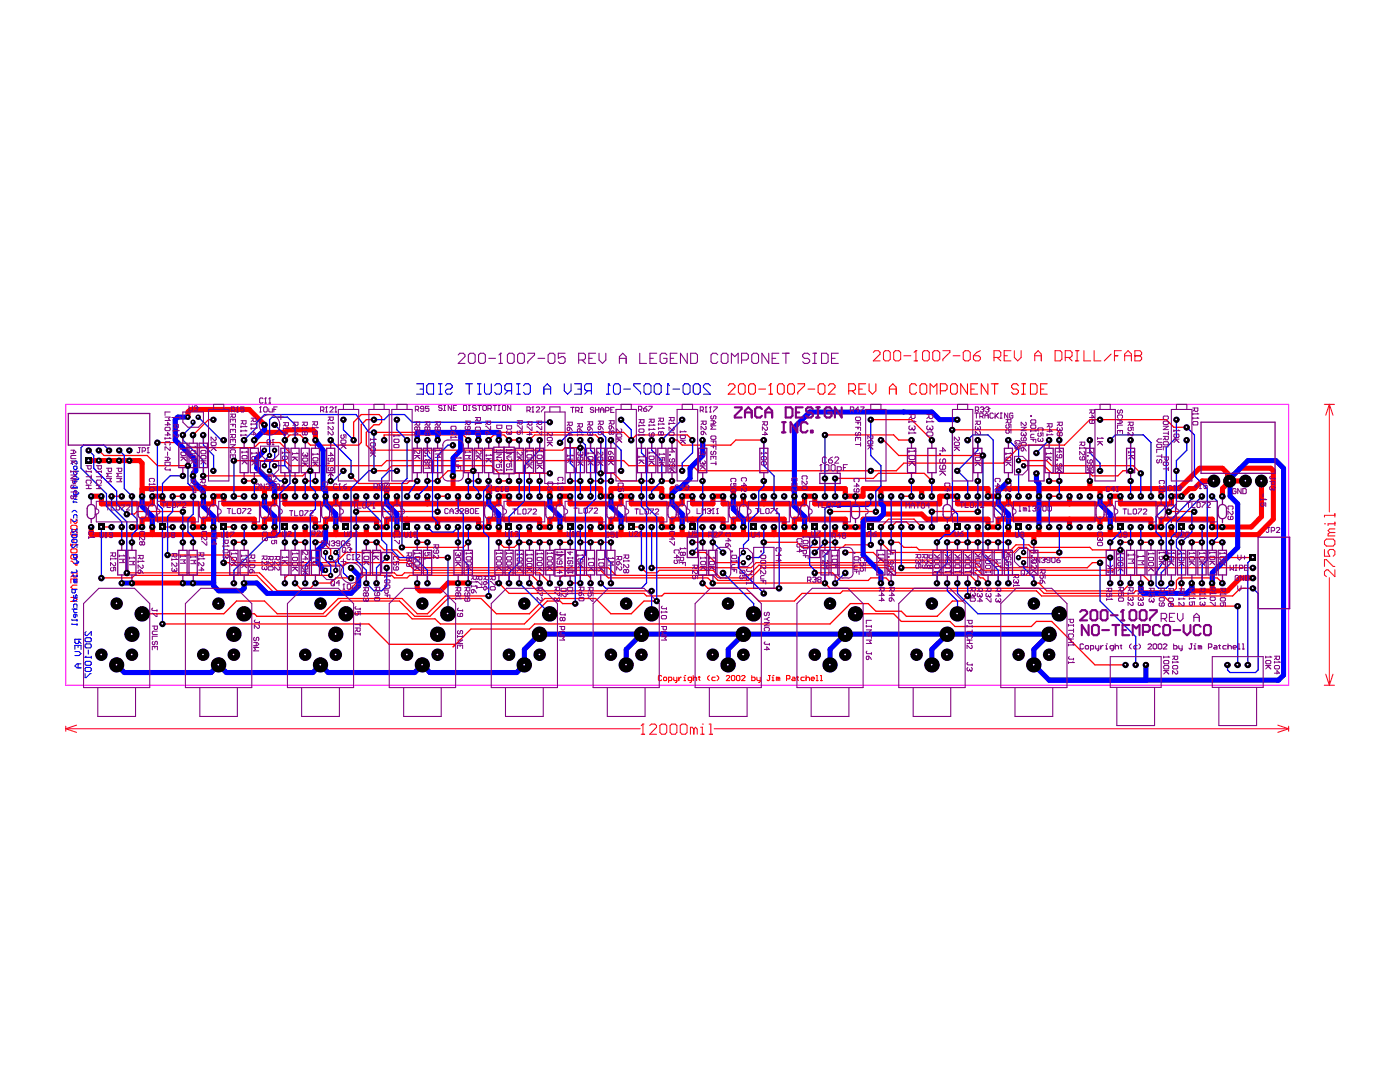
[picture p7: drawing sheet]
<svg xmlns="http://www.w3.org/2000/svg" width="279mm" height="216mm" viewBox="0 0 279 216" stroke-linecap="round" stroke-linejoin="round" font-family="sans-serif">
<g fill="none" stroke="#f00" stroke-width="1">
<path d="M17.7 91.9h10.2l.5 .5v6.6M28.4 97.5h91.5v1.5h2v-1.5h10.2v1.5h2v-1.5h34.6v1.5h3.6v-1.5h24.9v1.5h2v-1.5h36.1l4.1-4.1h4.6l1 1v2.1l-1 1v1.5M37.5 83.2v-1l.6-.5h11.6l3.1 3.1v1.5h4.1l.5-.5h5l.5 .5v1.5M40.6 97.5v1.5M52.8 97.5v1.5M65 97.5v1.5M67 99v1.5M71.1 99v1.5M77.2 97.5v1.5M79.2 99v1.5M85.3 99v1.5M90.4 95v2.5"/>
<path d="M91.4 99v1.5M97.5 97.5v1.5M109.7 97.5v1.5M146.3 97.5v1.5M148.4 99v1.5M152.4 99v1.5M158.5 97.5v1.5M175.8 97.5v1.5M183.9 97.5v1.5M201.3 99v1.5M207.3 97.5v1.5M213.4 99v1.5"/>
<path d="M217.5 96v1.5M219.5 97.5v1.5M231.7 97.5v1.5M242.2 96h-2.3l-1.5 1.5h-1l-1.6 1.5h-2v1.5h-10.2v-1.5h-2v1.5h-30.5v-1.5h-3.6v1.5h-24.9v-1.5h-2v1.5h-16.3v-1.5h-2v1.5h-4.1v-1.5h-2.1v1.5h-10.1v-1.5h-2v1.5h-10.2v-1.5h-2v1.5h-10.2v-1.5h-2v1.5h-42.7v-1.5h-2.1v1.5h-10.1v-1.5h-2.1v1.5h-10.2v-1.5h-2v1.5h-10.2v-1.5h-2M248.6 96h-3.2l.1-.5 2-2.1h6.1l.5 .5v9.7l-3 3.1h-232.9v-1.5M251.8 96v7.1l-2.1 2.1h-7.8v-1.6h-10.2v1.6h-2v-1.6h-30.5v1.6h-2v-1.6h-12.2l-1.1-1h-7.6l-1 1h-3v1.6h-3.6v-1.6h-10.2v1.6h-2v-1.6h-10.2v1.6h-2v-1.6h-10.2v1.6h-2v-1.6h-10.2v1.6h-2v-1.6h-10.2v1.6h-2v-1.6h-10.2v1.6h-2v-1.6h-18.3v1.6h-2.1v-1.6h-10.1v1.6h-2.1v-1.6h-10.1v1.6h-2v-1.6h-10.2v1.6h-2v-1.6h-10.2v1.6h-2.1M26.3 116.3h10.2M30.4 105.2v1.5M42.6 105.2v1.5M54.8 105.2v1.5M60.9 105.2v1.5M67 105.2v1.5"/>
<path d="M73.1 105.2v1.5M79.2 105.2v1.5M81.2 103.6v1.6M83.3 116.3v1.1l.5 .5h4.1l1.5-1.6h4.1M87.3 103.6v1.6M99.6 105.2v1.5M105.7 105.2v1.5M111.8 105.2v1.5M117.9 105.2v1.5M124 105.2v1.5M136.1 105.2v1.5M138.2 103.6v1.6"/>
<path d="M148.4 105.2v1.5M154.5 105.2v1.5M160.6 105.2v1.5M166.7 105.2v1.5M189.1 105.2v1.5M195.2 105.2v1.5M201.3 105.2v1.5M206.3 106.7v1.5M207.3 105.2v1.5M213.4 103.6v1.6M219.5 103.6v1.6M221.6 105.2v1.5"/>
<path d="M233.8 105.2v1.5M241.9 116.3v1.6M250.1 115.3h-2.6l-2.5 2.6h-7.1v-1.6"/>
</g>
<g fill="none" stroke="#f00" stroke-width=".25">
<path d="M19.7 89.8l1 1.1h8.7l2 2h6.1M22.3 99h2M31.4 88.3h3.6l1 1h14.8l1-1h4l2.1 2M34.5 99h2M42.6 83.7h-1l-3 3.1M46.7 99h2M48.7 96h2.1M60.9 96h2M61.9 93.9h-.5l-1 1.1h-19.8M70.1 95l1.5 1.5h9.6l.5-.5h1.6M70.6 87.8v-3.6l1.5-1.5h3.5l.6 .5v1l-.6 .6h-1l-1.5 1.5v2.5l1 1h38.2l.5-.5h3M74.6 83.7h-1.5l-1 1.1v3.5l-.5 .5h-9.7l-2-2h-2l-1 1"/>
<path d="M74.6 93.9h2.6l1-1h19.8l1.6 1.5h10.1M74.6 86.3h49.9l1.5 1.5 1-1h10.2l1 1M76.7 87.8v-1h15.8l1 1M87.3 99h2.1M93.5 96h2M94.5 93.9h-5.1l-2.1 2.1h-2M97.5 87.8l1.1-1h2l1 1h2M99.6 96h2M105.7 87.8l1-1h12.2l1 1M113.8 96h2M117.9 96h4M119.9 94.4h2.5l1.6 1.6h6"/>
<path d="M132.1 96h2M134.1 87.8h1l1 1h9.7l1.1-1h5.5M164.6 86.8h13.8l1 1h2.5M166.7 95.5h7.6l1-1.1h9.1l1.6 1.6M173.8 83.7h8.1l4.1 4.1M175.8 87.8h.5l3.1 3.1h16.8M179.9 99h2M190.1 85.8h20.8l.5 .5v1.5M203.3 91.9h5.6l1 1h16.2l1.6 1.5M204.3 92.9h4.1l1.5 1.5h7.6l.5 .6h5.1l1-1.1h1.5M209.4 99h2M209.4 96h2"/>
<path d="M236.9 85.3h-2.6l-1.6-1.6h-15.2l-5.1 5.1h-8.6l-3.6 3.6h-19.8l-1.5 1.5h-39.7l-1-1h-12.7l-1-1h-47.3l-1 1h-18.3l-1-1h-10.2M20.2 115.3h6.1l.5-.5h24.5l3.5 3.6h15.3l1.5-1.5v-1.1l1-1h5.6l.5 .5h2.5l.5-.5h24.5l1.5 1.5M20.2 105.2h2.1M25.3 114.3h26.5l3.5 3.6h14.3l1.5-1.6v-1l1-1h6.6l.5 .5h1l.5-.5h27l2 2M32.4 105.2h2.1M33.4 110.7h12.3l1.5 1.6h19.8l2-2.1h9.2l1.5 1.6h2l1.6 1.5h38.1l1.5 1.5h19.4l1 1h6.1l2.5-2.5h24.9l1.6 1.5h15.2l1.6 1.5M36.5 102.1h-9.2l-.5 .5h-1.5M44.7 112.3h1l.5 .5h22.3l.5-.5h12.2l1.6 1.5h37.1l1.5 1.5h19.9l1 1h22.3l1.1 1.1h41.6l1.1 1h17.7l.6-.5h7.6l.5-.5v-1.6l.5-.5h7.7l1 1M44.7 105.2h2M46.7 108.2h2M58.9 108.2h2M62.9 108.2h1.6l1.5 1.5v1.6"/>
<path d="M66 114.8h-8.6l-.5 .5v1M70.1 115.3h-3.1l-1 1h-3.1l-1 1.1h-2l-1-1.1M71.1 102.1h16.2M73.1 108.2h2l1.6 1.5h2.5l1.5 1.6h8.7M83.3 108.2h2M93.5 108.2l-1 1h-12.3M97.5 118.9h-8.6l-3.6 3.6h-2l-3.1-3.1h-12.7l-3 3.1h-9.2l-2.5-2.6h-5.6l-2.5 2.6h-16.3M99.6 116.3l2 2.1h26.9l.5 .5h3.1l.5-.5h17.3l1.5 1.5h7.1l1.6-1.5h7.6l.5-.5h38.6l1.1 1h24.3l2.1 2h12.7M99.6 108.2l1 1h2l1-1h6.1M105.7 116.3l1.5 1.6h22.8M111.8 116.3v-1l.5-.5h5l.6 .5v1M111.8 108.2h2"/>
<path d="M113.8 116.3h2M115.8 108.2h6.1M126 105.2h2M128 113.3l1 1h2.1l.5-.5h10.7l1.5 1.5h5.1l2.5-2.5h25.9l1.6 1.5h15.7l1.1 1h.5l1 1M130 113.3h19.9l1-1h43.7l1.6 1.5h25.9l.5-.5h27.5M131.1 119.9h-2.6l-2.5 2.6h-4.1l-3-3.1h-10.2l-3 3.1h-6.6l-3.1-3.1h-6.6l-3.6 3.6h-3l-3.1-3.1h-11.7l-3 3.1h-13.7l-.5-.5h-2.1M138.2 110.2h2.6l2 2.1h5.6M138.2 108.2h2.1M140.3 116.3l1 1.1h14.2M152.4 108.2h6.6l1.1 1h8.1l.5-.5h5.1M162.6 114.3h3.6l1.5 1.5h5.6l.5-.5h3l1 1M164.6 108.2h2.1"/>
<path d="M165.7 102.1h9.1M168.7 110.2h5.6l1.5 1.6h22.4l1.5 1.5h17.3l1-1h1.5M175.8 108.2l2 2h24.5l1-1h1.5l1 1h5.6M175.8 105.2l1.5-1.6h5.1l1.5 1.6M177.8 108.2h1.6l1 1h2.5l.5 .5h18.4l1-1h2.5l.5 .5h11.7l.5 .5h5.6M177.8 105.2l1.1-1.1h2l1 1.1M179.9 113.3h14.7l1.6 1.5h32l1.5 1.5M186 102.1h9.2M189.1 108.2h12.2M193.1 118.9l-1 1h-2l-3.1 3.1h-6.1l-1-1h-5.1l-1.5-1.6h-3.6l-4 4.1h-59l-1 1h-11.7l-3.6 3.6M203.3 111.3h18.3M206.3 116.3h1l1.6 1.6h15.2l1.5-1.6"/>
<path d="M223.6 108.2h2M227.7 108.2h2M232.7 111.3h17.4M233.3 102.1h5.1M235.8 116.3v2.1l.5 .5h9.7l1.5-1.5h2.6M237.9 108.2h2M241.9 108.2h2.1M32.4 124.5h41.2l4.1 4.1h13.2M114.8 120.4h-2.5l-.5-.5h-2.6l-4.6 4.6h-16.7l-1.1-1h-4.5l-1.1-1h-12.2M170.7 122.5h7.7l1.5 1.5h9.7l1 1h15.2l1-1h3.1l8.6 8.7h6.1"/>
</g>
<g fill="none" stroke="#f00" stroke-width=".21">
<path d="M145.3 77l.4-.4h.6l.4 .4v.3l-1.4 1.4h1.4M147.7 76.6h.7l.3 .4v1.3l-.3 .4h-.7l-.3-.4v-1.3zM149.7 76.6h.7l.3 .4v1.3l-.3 .4h-.7l-.3-.4v-1.3zM151.4 77.6h1.4M153.5 78.7h.6M153.8 76.6h.1M153.8 76.6v2.1M153.8 76.6l-.3 .4M155.5 76.6h.7l.3 .4v1.3l-.3 .4h-.7l-.3-.4v-1.3zM157.5 76.6h.7l.3 .4v1.3l-.3 .4h-.7l-.3-.4v-1.3zM159.2 76.6h1.4v.4l-1.4 1.3v.4M161.2 77.6h1.4"/>
<path d="M163.6 76.6h.7l.3 .4v1.3l-.3 .4h-.7l-.3-.4v-1.3zM165.3 77l.4-.4h.6l.4 .4v.3l-1.4 1.4h1.4M169.4 78h1l.3-.4v-.6l-.3-.4h-1v2.1M170.1 78l.6 .7M171.4 77.6h.7M172.8 76.6h-1.4v2.1h1.4M173.4 76.6v1.4l.7 .7 .7-.7v-1.4M177.5 77.6h1.4M177.5 78.7v-1.4l.7-.7 .7 .7v1.4M182.9 77l-.3-.4h-.7l-.3 .4v1.3l.3 .4h.7l.3-.4M183.9 76.6h.7l.4 .4v1.3l-.4 .4h-.7l-.3-.4v-1.3zM185.6 78.7v-2.1l.7 .7 .7-.7v2.1"/>
<path d="M187.7 78h1l.3-.4v-.6l-.3-.4h-1v2.1M190 76.6h.7l.4 .4v1.3l-.4 .4h-.7l-.3-.4v-1.3zM193.1 76.6v2.1l-1.4-2.1v2.1M193.8 77.6h.6M195.1 76.6h-1.3v2.1h1.3M197.1 76.6v2.1l-1.3-2.1v2.1M197.8 76.6h1.4M198.5 76.6v2.1M203.2 77l-.3-.4h-.7l-.3 .4v.3l.3 .3h.7l.3 .4v.3l-.3 .4h-.7l-.3-.4M203.9 78.7h.7M203.9 76.6h.7M204.3 76.6v2.1"/>
<path d="M205.7 76.6h1l.3 .4v1.3l-.3 .4h-1zM207.7 77.6h.6M209 76.6h-1.3v2.1h1.3M14.1 114.3h1.3v.6l-.2 .2h-.5l-.1-.2v-.6M14.1 111l.3-.3h.8l.2 .3v.3l-.2 .2h-.8l-.3-.2zM14.1 112h.3l.8 .8h.2v-.8M14.1 116.3v-.8h1.3v.8M14.1 108.5v.4M14.1 119.2h.8l.5 .4-.5 .4h-.8M14.1 108.7h1.3M14.4 104.8h.8l.2 .2v.5l-.2 .2h-.8l-.3-.2v-.5zM14.4 106h.8l.2 .3v.4l-.2 .2h-.8l-.3-.2v-.4z"/>
<path d="M14.4 109.5h.8l.2 .2v.5l-.2 .1h-.8l-.3-.1v-.5zM14.6 114.7l-.5 .4M14.7 107.3v.8M14.7 115.5v.5M14.7 119.2v.8M15.2 103.6l.2 .2v.4l-.2 .2h-.3l-.8-.8v.8M15.2 108.5l.2 .2M15.4 108.7h.1M15.4 116.8h-.8l-.5 .4 .5 .4h.8M132 135l-.1-.2h-.4l-.1 .2v.6l.1 .2h.4l.1-.2M132.5 135.1h.4l.2 .2-.2 .5h-.4l-.1-.2zM133.4 135.8h.5l.2-.2-.2-.5h-.5v1.1"/>
<path d="M134.5 135.1l.1 .7h.5M135.1 135.1v.9l-.3 .2M135.5 135.1v.7M136 135.1l-.5 .4M136.5 135.8h.3M136.5 135.1h.2v.7M136.7 134.8h.1M138 135.8h-.5l-.2-.2v-.3l.2-.2h.5v.9l-.3 .2M138.3 135.3l.2-.2h.4l.1 .2v.5M138.3 134.8v1M139.4 135.1h.3M139.5 135v.6l.2 .2"/>
<path d="M141.6 134.8l-.4 .3v.4l.4 .3M142.7 135.1h-.5l-.1 .2v.3l.1 .2h.5M143.1 134.8l.3 .3v.4l-.3 .3M144.9 135l.2-.2h.4l.1 .2v.1l-.7 .7h.7M146.1 134.8h.4l.1 .2v.6l-.1 .2h-.4l-.1-.2v-.6zM147.2 134.8h.3l.2 .2v.6l-.2 .2h-.3l-.2-.2v-.6zM148 135l.2-.2h.3l.2 .2v.1l-.7 .7h.7M150 134.8v1h.5l.2-.2v-.3l-.2-.2h-.5M151 135.1v.5l.2 .2h.5M151.7 135.1v.9l-.3 .2M153.4 134.8h.4M153.6 134.8v.8l-.2 .2-.3-.2"/>
<path d="M154.1 135.8h.3M154.1 135.1h.2v.7M154.3 134.8h.1M155.3 135.3l-.4-.2v.7M155.3 135.3v.5M155.3 135.3l.1-.2 .2 .2v.5M157 135.5h.5l.1-.2v-.3l-.1-.2h-.5v1M158.2 135.1h.3l.2 .2v.5h-.5l-.2-.2 .2-.1h.5M159 135.1h.3M159.2 135v.6l.1 .2M160.5 135.1h-.5l-.1 .2v.3l.1 .2h.5M160.9 135.3l.1-.2h.4l.1 .2v.5"/>
<path d="M160.9 134.8v1M161.9 135.5h.7l-.2-.4h-.3l-.2 .2v.3l.2 .2h.3M162.9 134.8h.2v1M162.9 135.8h.3M163.7 134.8h.2v1M163.7 135.8h.4"/>
</g>
<g fill="none" stroke="#00f" stroke-width="1">
<path d="M28.4 99v2l2 2.1v2.1M37.5 83.2h-2l-.5 .5v4.1l4.1 4.1v2l-.5 .5v1.6l2 2v3l2 2.1v13.8l1 1h4.6l.5-.5v-1.1h2.6l2 2.1h16.8l1.5-1.5v-2.1l-1.5-1.5M52.8 89.8l-1.5 1.6v2l3.5 3.6v2M52.8 84.8v1l-2 2M52.8 99v2l2 2.1v2.1M62.9 87.8l1.6 2v7.7l.5 .5v2.5l2 2.1v2.6M77.2 99v1.5l2 2.1v2.6M83.3 87.8v-1.5h16.3v1.5M87.3 86.3v1.5M91.9 86.3v3.5l-1.5 1.6v3.6M95.5 86.3v1.5M97.5 99v1.5l2.1 2.1v2.6"/>
<path d="M109.7 99v2l2.1 2.1v2.1M121.9 99v2l2.1 2.1v2.1M140.3 87.8v3.1l-2.6 2.5v2.1l-2.1 2h-.5l-1 1v2l2 2.1v2.6M146.3 99v2.6l2.1 2v1.6M175.8 99v1.5l.5 .5v1.6l-1 1h-2.5l-.5 .5v6.6l3.5 3.6v2M191.1 83.7h-3.6l-1.5-1.5h-24.4l-3.1 3.1v15.7l2.1 2.1v2.1M201.3 96l-2.1 2v2.5l2.1 2.1v2.6M206.8 94.4v1.6l.5 .5v8.7M219.5 99v1.5l2.1 2.1v2.6M24.3 116.3h2M36.5 116.3h6.1M65 105.2v3l-1.5 1.5v2.6l.5 .5 .5 1h.5"/>
<path d="M227.7 116.3v1.6l.5 .5h8.7l1-1v-1.1M241.9 116.3v-2l5.1-5.1v-8.7l-1.5-1.5v-3.5l3.5-3.6h5.6l1.6 1.5v41.3l-1.1 1h-45.7l-3.1-3v-3.1l3.1-3.1h-101.7l-3.1 3.1v3.1l-1.5 1.5h-17.3l-1.5-1.5-1.5 1.5h-17.3l-1.5-1.5-1.6 1.5h-17.2l-1.6-1.5-1.5 1.5h-17.3l-1.5-1.5M128 126.5l-3 3.1v3.1M148.4 126.5l-3.1 3.1v3.1M168.7 126.5l-3 3.1v3.1M189.1 126.5l-3.1 3.1v3.1M228.7 132.7v3"/>
</g>
<g fill="none" stroke="#00f" stroke-width=".25">
<path d="M17.7 89.8l1 1.1v2.5l4.6 4.6v2.5l2 2.1M21.8 89.8l-1.1-1h-4l-.5 .5v4.1l5.1 5.1v2.5l3 3.1v4.1M22.3 99v2l3 3.1v10.2M23.8 89.8l1 1.1v6.6l1.5 1.5v3.6l1 1v2.1l-1 1v1.5M31.4 88.3v12.2l1 1.1v22.9M34.5 99v3.1l-1.1 1v7.6M36.5 95h-2.5l-1.6 1.5v2.5M37.5 92.9v3.6l1.1 1v5.1l-1.1 1v2.6l1.1 1v1M38.6 84.2v.6l-2.1 2v1l4.1 4.1v3.1M39.6 83.2l4.6 4.6h.5M40.6 86.8v2l2 2.1v3M46.7 91.9v7.1"/>
<path d="M48.7 87.8l2.6-2.5v-1.1l1.5-1.5h18.3l2.5 3.6h1v7.6h-1l-3.5 3.6v9.7l-3.1 3 .5 .5v1.6l1 1v1l1.1 1h.5M50.8 96v3M54.8 89.8v1.6l-1 1v1.5l2 2.1h1.1M54.8 84.8l2.1 2v6.1M54.8 92.9h2.1M56.9 92.9l1 1v2.6l-2.1 2v7.7l-1 1h-1.5l-6.6 6.6v2.5M58.9 87.8v-3l-1.5-1.6h-3.1l-.5 .5v7.2l-1 1v1M58.9 96v3M60.9 96v3M61.9 93.9v3.1l1 1v3.6l-1 1v9.2l-1 1v3.5M66 87.8l4.1 4.1v3.1M68.5 83.7v2.1l2.1 2"/>
<path d="M68.5 93.9l-2 2.1h-.5M73.1 99v2l3.1 3.1v3.6l1 1v2.6l-2.1 2v3M74.6 83.7h2.1l1-1h3l1.6 1.5h27.4M79.2 93.9h-1.5l-1.5 1.6v5.5l2 2.1v6.6l1.5 1.6h3.1l2.5 2.5v2.5M79.2 83.7v2.1l2 2v7.7l-1 1v12.7M83.3 96l-2.1 3M85.3 87.8v3.1l1 1v11.2l1 1v1.1M85.3 96v1l-2 2M87.3 99v3.1M90.4 88.8h-1l-2.1 2.1v5.1M91.4 99v2.6l1.1 1v9.2l1 1v3.5M93.5 96v3"/>
<path d="M94.5 93.9v3.1l1 1v1M97.5 96v1l-1 1v8.2l1 1v11.7M103.6 96v3M105.7 96v3M107.7 87.8v2l-3.1 3.1v7.1l-3 3.1v5.1M107.7 96v3M111.8 88.3l2-2h6.1l1 1v24l1 1v4M113.8 87.8v4.6l1 1v27M115.8 89.3v9.7M115.8 87.8l1 1v2.1l1.1 1v7.1M117.9 87.8v2l1 1.1v8.6l-2.1 2.1v9.1l-1 1.1v4.5M119.9 87.8v6.6"/>
<path d="M121.9 87.8l2.1 2v4.1M124 83.7l2 2.1v2M128 96v5l1 1.1v14.2l-1 1.1h-7.1l-1-1.1M128 87.8v2.5l1 1.1v9.6l2.1 2.1v16.8M130 87.8v2l2.1 2.1v4.1l-2.1 2v1M136.1 83.7l-4 4.1M138.2 87.8v2.5l-2.1 2.1v1.5M140.3 96v6.6l-1.1 1v5.6l-1 1M152.4 96v1l-1 1v4.1l-2 2v3.6l-1 1v1.5l-1 1.1v2l5 5.1M152.4 87.8v5.1l2.1 2.1v6.6l1 1v14.8M164.6 86.8v12.2M166.7 95.5v3.5"/>
<path d="M173.8 99v1.5l-.5 .5h-8.2l-.5 .6v6.6l-2 2M173.8 83.7v7.2l2 2v4.1l-1 1v4.1M177.8 99v9.2M179.9 99v14.3M181.9 96v3M186 96v3M190.1 85.8v15.8l1 1v2.6l-1.5 1.5h-1l-1.6 1.5M193.1 87.8l1-1h3.1l1 1v13.2l2 2.1v8.2l1.1 1v4M195.2 87.8v2l-4.1 4.1 2 2.1v3M195.2 96v6.1M196.2 90.9v19.8l3 3.1v2.5M201.3 87.8l2 2v2.1"/>
<path d="M203.3 93.9v5.1M209.4 87.8l-2.6 2.5M209.4 99v6.2M211.4 96v3M217.5 87.8v2.5l2 2.1v1.5M221.6 87.8l1-1h5.6l1.5 1.5v10.7M225.6 87.8v6.1M225.6 96v3M227.7 94.4v4.6M234.8 83.7v3.6l-2.1 2v11.7l-2 2.1v3.1l1 1v1M236.9 85.3l1.5 1.5v8.2l2.5 2.5v14.3l-1 1v3.5M236.9 87.8v2l-2.1 2.1v8.6l-1.5 1.6"/>
<path d="M237.9 99v.5l-5.2 5.1v6.7l-2 3v2.6l.5 .5h1.5l1.1-1.1M239.9 99l-5.1 5.1v2.1l-1 1v5.1l-2.1 2v2M241.9 99l1.1 1v7.2l-1.1 1M20.2 105.2v10.1M36.5 102.1v6.1M44.7 105.2v7.1M48.7 105.2v3M56.9 105.2v3M58.9 105.2v3M65 110.2v1.6l1 1v2M66 111.3l1 1v1.5M71.1 102.1v9.7l2 2v2.5l1.5 1.6h1.6l1-1v-3.6"/>
<path d="M83.3 105.2v3M85.3 105.2l1 1h4.1l1-1v3M89.4 111.3v11.2M93.5 105.2v3M103.6 116.3l6.1 6.2M103.6 105.2v7.1l-2 2v2M113.8 105.2v3M115.8 105.2v3M128 105.2v8.1M130 105.2v8.1M130 117.9v4.6M140.3 105.2v3"/>
<path d="M142.3 105.2v3l2 2M144.3 114.3l6.1 6.1v2.1M152.4 105.2v5l-1 1.1h-2M162.6 105.2v3l-1 1v3.6l1 1v.5M165.7 102.1v7.6l-1.1 1v5.6M168.7 114.3l-2 2M173.8 105.2v3.5M175.8 105.2v3M186 102.1v3.1M189.1 108.2v4.1l-2.1 2v2M189.1 116.3v1.6l2 2v2.6M191.1 116.3v2.1l4.1 4.1h16.2"/>
<path d="M193.1 105.2v3M193.1 116.3v2.6M203.3 105.2v1.5l1 1v2.5M204.3 112.3v1l2 2v1M211.4 105.2v5M219.5 112.3v7.6l7.2 7.1v5.7M221.6 111.3v5M223.6 105.2v1l-2 2M223.6 109.7v6.6M225.6 105.2v3M227.7 105.2v3M235.8 105.2v1.5l-1 1v1.5l1 1v6.1"/>
<path d="M238.4 102.1l-.5 .5v3.6l-2.1 2M239.9 105.2v3M250.1 117.4l1 1v15.3l-.5 .5h-5.1l-.5-.5v-1M250.1 111.3l-1.1 1v20.4M247 120.9v11.8"/>
</g>
<g fill="none" stroke="#00f" stroke-width=".21">
<path d="M83.1 76.6h1.4v2.1h-1.4M83.8 77.6h.7M85.5 76.6h1v2.1h-1l-.3-.4v-1.3zM87.5 78.7h.7M87.5 76.6h.7M87.9 76.6v2.1M88.9 77l.3-.4h.7l.4 .4v.3l-.4 .3h-.7l-.3 .4v.3l.3 .4h.7l.4-.4M93 76.6h1.3M93.6 76.6v2.1M95.3 78.7h.7M95.3 76.6h.7M95.7 76.6v2.1"/>
<path d="M96.7 76.6v1.7l.3 .4h.7l.3-.4v-1.7M98.7 77l.4-.4h.6l.4 .4v1.3l-.4 .4h-.6l-.4-.4M101.4 78l-.6 .7M102.1 78h-1l-.3-.4v-.6l.3-.4h1v2.1M103.1 78.7h.7M103.1 76.6h.7M103.5 76.6v2.1M104.5 77l.3-.4h.7l.3 .4v1.3l-.3 .4h-.7l-.3-.4M108.5 77.6h1.4M108.5 78.7v-1.4l.7-.7 .7 .7v1.4M112.6 76.6v1.4l.7 .7 .7-.7v-1.4M114.6 76.6h1.4v2.1h-1.4"/>
<path d="M115.3 77.6h.7M117.3 78l-.6 .7M118 78h-1l-.3-.4v-.6l.3-.4h1v2.1M121.1 78.7h.7M121.4 76.6h.1M121.4 76.6v2.1M121.4 76.6l.4 .4M122.8 76.6h.6l.4 .4v1.3l-.4 .4h-.6l-.4-.4v-1.3zM124.5 77.6h1.3M127.8 76.6h-1.3v.4l1.3 1.3v.4M128.9 76.6h.6l.4 .4v1.3l-.4 .4h-.6l-.4-.4v-1.3zM130.6 77l.3-.4h.7l.4 .4v1.3l-.4 .4h-.7l-.3-.4z"/>
<path d="M133 78.7h.6M133.3 76.6h.1M133.3 76.6v2.1M133.3 76.6l.3 .4M134.3 77.6h1.3M136.7 76.6h.6l.4 .4v1.3l-.4 .4h-.6l-.4-.4v-1.3zM138.7 76.6h.7l.3 .4v1.3l-.3 .4h-.7l-.4-.4v-1.3zM141.8 77l-.4-.4h-.6l-.4 .4v.3l1.4 1.4h-1.4M14.4 97.2h.1M14.4 99h1M14.5 92.7l-.1-.2v-.3l.1-.2h.7l.2 .2v.3l-.2 .2M14.7 93.2l.2-.2h.3l.2 .2v.3l-.2 .2h-.3l-.2-.2z"/>
<path d="M14.7 95h.5l.2 .2v.5M14.7 97.1v.1h.7M14.7 100v.3M14.7 96.1h.7M14.9 99l-.2 .1v.4l.2 .2h.5M15 96.1l-.3 .5M15.4 94v.5l-.2 .2h-.3l-.2-.2v-.5h1M15.4 97.1v.4M15.7 98.3l-.2 .3h-.8v-.5l.2-.1 .5 .1v.5M15.7 95.4l-.2 .3h-.8M14.4 114.9h.1M14.4 107.8l.1-.2h.7l.2 .2v.3l-.2 .2h-.7l-.1-.2z"/>
<path d="M14.4 114.1v.3M14.4 110.7h1v.5l-.2 .1h-.3l-.2-.1v-.5M14.4 102.2l.3-.3h.3l.4 .3M14.4 103.7l.3 .4h.3l.4-.4M14.5 105.6l-.1 .1v.4l.1 .2h.2l.7-.7v.7M14.5 106.6h.7l.2 .2v.3l-.2 .2h-.7l-.1-.2v-.3zM14.5 108.6l-.1 .2v.3l.1 .2h.2l.7-.7v.7M14.5 100.2h.7l.2 .1M14.5 119.8h.7l.2 .2M14.7 103.4v-.5l.2-.2h.3l.2 .2v.5M14.7 111.7h.5l.2 .2v.5M14.7 118.8v.4l.2 .1h.5v-.5l-.2-.1-.2 .1v.5"/>
<path d="M14.7 114.7v.2h.7M14.7 119.7v.3M14.9 116h.5M14.9 116l-.2 .1 .2 .2h.5M15 117.6v.6l-.1 .1h-.4l-.1-.1v-.6h1M15.2 113.7l.2 .2-.2 .3h-.8M15.4 114.7v.4M15.4 115.6h-.7l.2 .4M15.7 112l-.2 .4h-.8M14.4 123.6v.1h1M14.4 124.4v.2h1M14.4 121.5h1"/>
<path d="M14.7 121.2v-.5l.2-.2h.3l.2 .2v.5M14.9 121.5l-.2 .2v.3l.2 .2h.5M14.9 129.6v-.8h1.3v.8M14.9 130h.8l.5 .4-.5 .4h-.8M15 122.6v.6l-.3-.1v-.4l.2-.1h.3l.2 .1v.4M15.4 123.6v.3M15.4 124.4v.4M15.6 128.8v.4M15.6 132.5v.8M15.7 127.6v.6l-.1 .2h-.4l-.3-.2v-.6h1.3M15.7 128l.5 .4M16.2 132.5h-.8l-.5 .4 .5 .4h.8"/>
<path d="M17 131.1h.1M17 133.4l.2-.2h.8l.2 .2v.4l-.2 .2h-.8l-.2-.2zM17 134.4v.8h.2l.8-.8h.2M17 131.1h1.2M17.2 126l-.2 .2v.5l.2 .1h.2l.8-.8v.8M17.2 127.3h.8l.2 .2v.4l-.2 .2h-.8l-.2-.2v-.4zM17.2 128.5h.8l.2 .2v.4l-.2 .2h-.8l-.2-.2v-.4zM17.2 132h.8l.2 .2v.3l-.2 .3h-.8l-.2-.3v-.3zM17.2 130.9l-.2 .2M17.6 129.7v.8M18.2 130.9v.4"/>
</g>
<g fill="none" stroke="#800080" stroke-width=".21">
<path d="M91.4 70.8l.4-.3h.7l.3 .3v.4l-1.4 1.3h1.4M93.5 70.8l.3-.3h.7l.3 .3v1.4l-.3 .3h-.7l-.3-.3zM95.8 70.5h.7l.4 .3v1.4l-.4 .3h-.7l-.3-.3v-1.4zM97.5 71.5h1.4M99.6 72.5h.6M99.9 70.5h.1M99.9 70.5v2M99.9 70.5l-.3 .3M101.6 70.5h.7l.3 .3v1.4l-.3 .3h-.7l-.3-.3v-1.4zM103.3 70.8l.3-.3h.7l.3 .3v1.4l-.3 .3h-.7l-.3-.3zM105.3 70.5h1.4v.3l-1.4 1.4v.3M107.4 71.5h1.3"/>
<path d="M109.4 70.8l.3-.3h.7l.3 .3v1.4l-.3 .3h-.7l-.3-.3zM112.8 70.5h-1.4v1l.7-.3h.3l.4 .3v.7l-.4 .3h-.6l-.4-.3M115.5 71.8h1l.3-.3v-.7l-.3-.3h-1v2M116.2 71.8l.6 .7M117.5 71.5h.7M118.9 70.5h-1.4v2h1.4M119.5 70.5v1.3l.7 .7 .7-.7v-1.3M123.6 71.5h1.4M123.6 72.5v-1.3l.7-.7 .7 .7v1.3M127.7 70.5v2h1.3M129.7 71.5h.7M131.1 70.5h-1.4v2h1.4"/>
<path d="M133.1 70.8l-.3-.3h-.7l-.4 .3v1.4l.4 .3h.7l.3-.3v-.7h-.7M133.8 71.5h.7M135.1 70.5h-1.3v2h1.3M137.2 70.5v2l-1.4-2v2M137.8 70.5h1.1l.3 .3v1.4l-.3 .3h-1.1zM143.3 70.8l-.4-.3h-.7l-.3 .3v1.4l.3 .3h.7l.4-.3M144.3 70.5h.6l.4 .3v1.4l-.4 .3h-.6l-.4-.3v-1.4zM146 72.5v-2l.6 .7 .7-.7v2M148 71.8h1l.4-.3v-.7l-.4-.3h-1v2M150.4 70.5h.6l.4 .3v1.4l-.4 .3h-.6l-.4-.3v-1.4zM153.4 70.5v2l-1.3-2v2M154.1 71.5h.7"/>
<path d="M155.4 70.5h-1.3v2h1.3M156.1 70.5h1.4M156.8 70.5v2M161.6 70.8l-.4-.3h-.7l-.3 .3v.4l.3 .3h.7l.4 .3v.4l-.4 .3h-.7l-.3-.3M162.2 72.5h.7M162.2 70.5h.7M162.6 70.5v2M164 70.5h.9l.4 .3v1.4l-.4 .3h-.9zM165.9 71.5h.8M167.3 70.5h-1.4v2h1.4M34.3 83.3h1.8M35.9 83.1l.2 .2"/>
<path d="M36.1 83.3l-.2 .2M216.2 128.7l-.1-.2h-.4l-.1 .2v.6l.1 .2h.4l.1-.2M216.6 129l.1-.2h.4l.2 .5-.2 .2h-.4l-.1-.2zM217.6 129.5h.5l.2-.2-.2-.5h-.5v1M218.7 128.8l.1 .7h.5M219.3 128.8v.9l-.3 .1M219.7 128.8v.7M220.2 128.8l-.5 .4M220.7 129.5h.3M220.7 128.8h.1v.7M220.8 128.5h.1M222.2 129.5h-.5l-.2-.2v-.3l.2-.2h.5v.9l-.4 .1"/>
<path d="M222.5 129l.2-.2h.4l.1 .2v.5M222.5 128.5v1M223.6 128.8h.3M223.7 128.7v.6l.2 .2M225.8 128.5l-.4 .3v.4l.4 .3M226.9 128.8h-.5l-.1 .2v.3l.1 .2h.5M227.3 128.5l.3 .3v.4l-.3 .3M229.1 128.7l.2-.2 .5 .2v.1l-.7 .7h.7M230.1 128.7l.2-.2 .5 .2v.6l-.2 .2-.5-.2zM231.1 128.7l.3-.2 .5 .2v.6l-.3 .2-.5-.2zM231.7 123.4h.9l.2-.2v-.6l-.2-.2h-.9v1.6M232.2 128.7l.2-.2 .5 .2v.1l-.7 .7h.7"/>
<path d="M232.3 123.4l.5 .6M233.4 123.2h.5M234.2 128.5v1h.5l.2-.2v-.3l-.2-.2h-.5M234.4 122.4h-1v1.6h1M235 122.4v1l.5 .6 .6-.6v-1M235.2 128.8v.5l.2 .2h.5M235.9 128.8v.9l-.3 .1M237.6 128.5h.4M237.8 128.5v.8l-.2 .2-.3-.2M238.3 123.2h1.1M238.3 124v-1.1l.5-.5 .6 .5v1.1M238.3 129.5h.3"/>
<path d="M238.3 128.8h.2v.7M238.5 128.5h.1M239.5 129l-.4-.2v.7M239.5 129v.5M239.5 129l.1-.2 .2 .2v.5M241.2 129.2h.5l.2-.2v-.3l-.2-.2h-.5v1M242.4 128.8h.3l.2 .2v.5h-.5l-.2-.2 .2-.1h.5M243.2 128.8h.3M243.4 128.7v.6l.1 .2M244.7 128.8h-.5l-.1 .2v.3l.1 .2h.5M245.1 129l.1-.2h.4l.1 .2v.5M245.1 128.5v1"/>
<path d="M246.1 129.2h.7l-.2-.4h-.3l-.2 .2v.3l.2 .2h.3M247.1 128.5h.2v1M247.1 129.5h.3M247.9 128.5h.2v1M247.9 129.5h.4"/>
</g>
<g fill="none" stroke="#800080" stroke-width=".42">
<path d="M215.6 122.1l.3-.3h.7l.4 .3v.3l-1.4 1.4h1.4M217.3 124.7v2l-1.4-2v2M217.6 122.1l.4-.3h.7l.3 .3v1.3l-.3 .4h-.7l-.4-.4zM218.3 124.7h.6l.4 .4v1.3l-.4 .3h-.6l-.4-.3v-1.3zM219.7 122.1l.3-.3h.7l.3 .3v1.3l-.3 .4h-.7l-.3-.4zM220 125.7h1.3M221.7 122.8h1.4M222 124.7h1.4M222.7 124.7v2M223.7 123.8h.7M224 125.7h.7M224.1 121.8v2"/>
<path d="M225.4 124.7h-1.4v2h1.4M226.1 126.7v-2l.6 .7 .7-.7v2M228.1 126.1h1l.3-.4v-.6l-.3-.4h-1v2M231.5 125.1l-.4-.4h-.6l-.4 .4v1.3l.4 .3h.6l.4-.3M232.5 124.7h.7l.3 .4v1.3l-.3 .3h-.7l-.3-.3v-1.3zM234.2 125.7h1.3M236.2 124.7v1.4l.7 .6 .7-.6v-1.4M239.6 125.1l-.3-.4h-.7l-.3 .4v1.3l.3 .3h.7l.3-.3M240.6 124.7h.7l.3 .4v1.3l-.3 .3h-.7l-.3-.3v-1.3z"/>
</g>
<circle cx="224.1" cy="121.8" r=".21" fill="#800080"/>
<g fill="none" stroke="#800080" stroke-width=".42">
<path d="M146.6 81.3h1.4v.3l-1.4 1.4v.3h1.4M148.7 83.3v-1.3l.7-.7 .6 .7v1.3M148.7 82.3h1.3M152.1 81.6l-.4-.3h-.7l-.3 .3v1.4l.3 .3h.7l.4-.3M152.7 82.3h1.4M152.7 83.3v-1.3l.7-.7 .7 .7v1.3M156.1 84.2h.7M156.1 86.3h.7M156.4 84.2v2.1M156.8 81.3h1l.4 .3v1.4l-.4 .3h-1zM158.8 82.3h.7M159.1 84.2v2.1l-1.3-2.1v2.1"/>
<path d="M160.2 81.3h-1.4v2h1.4M161.2 84.6l-.4-.4h-.7l-.3 .4v1.3l.3 .4h.7l.4-.4M161.8 85.9h.4v.4h-.4zM162.2 81.6l-.3-.3h-.7l-.3 .3v.4l.3 .3h.7l.3 .3v.4l-.3 .3h-.7l-.3-.3M162.9 81.3h.7M162.9 83.3h.7M163.2 81.3v2M165.9 81.6l-.3-.3h-.7l-.3 .3v1.4l.3 .3h.7l.3-.3v-.7h-.6M168 81.3v2l-1.4-2v2M224.1 121.8l-.4 .3M225.4 122.1l.4-.3h.6l.4 .3v1.3l-.4 .4h-.6l-.4-.4zM227.8 121.8h.7l.3 .3v1.3l-.3 .4h-.7l-.3-.4v-1.3z"/>
<path d="M229.5 121.8h1.3v.3l-1.3 1.3v.4"/>
</g>
<g fill="none" stroke="#800080" stroke-width=".2">
<path d="M52.5 79.6l-.2-.2h-.3l-.2 .2v.7l.2 .1 .5-.1M53 79.4h.1M53 79.4v1M53 79.4l-.2 .2M53.8 79.4h.1M53.8 79.4v1M53.8 79.4l-.2 .2M14.1 94.1h1.1M14.1 95.8h1.1v.5l-.2 .2h-.4l-.1-.2v-.5M14.1 94.8h1.1l-1.1 .7h1.1M14.1 89.8h.7l.4 .4-.4 .3h-.7M14.1 93.9v.4"/>
<path d="M14.1 91.9l1.1 .6M14.1 98.2h1.1M14.3 98.8l-.2 .2v.4l.4 .1 .1-.1v-.4l.4-.2 .2 .2v.4l-.2 .1M14.6 89.8v.7M15.2 96.8h-.9l-.2 .2v.3l.2 .2h.9M15.2 90.9h-.9l-.2 .1v.4l.2 .1h.9M15.2 91.9l-1.1 .6M15.2 93.9v.4M15.2 97.8v.7M17.2 92.9h1v.5l-.2 .2h-.3l-.2-.2v-.5M17.2 94.1h1M17.2 93.9v.4"/>
<path d="M17.2 95.1h1M17.2 96.8h1M17.2 97.5h1M17.4 96.5l-.2-.2v-.3l.2-.2h.6l.2 .2v.3l-.2 .2M17.7 96.8v.7M18.2 93.9v.4M18.2 94.8v.7M19.2 92.9h1v.5l-.1 .2h-.4l-.1-.2v-.5M19.2 94.1h1M19.2 95.1h1M19.2 96.8h1M19.2 97.5h1"/>
<path d="M19.2 93.9v.4M19.4 96.5l-.2-.2v-.3l.2-.2h.7l.1 .2v.3l-.1 .2M19.7 96.8v.7M20.2 93.9v.4M20.2 94.8v.7M21.3 93.4h1v.5l-.2 .2h-.3l-.2-.2v-.5M21.3 95.5h1l-.4 .3 .4 .3h-1M22.3 94.4h-1l.3 .4-.3 .3h1M23.3 93.4h1v.5l-.2 .2h-.3l-.2-.2v-.5M23.3 95.5h1l-.3 .3 .3 .3h-1M24.3 94.4h-1l.3 .4-.3 .3h1M27.7 89.3h.3"/>
<path d="M27.9 89.3v.9l-.2 .1-.4-.1M28.4 90h.5l.1-.2v-.3l-.1-.2h-.5v1M29.4 90.3h.4M29.5 89.3h.1M29.5 89.3l-.1 .2M29.5 89.3v1M29.8 96.6h1M29.8 97.5l.2-.2h.6l.2 .2v.3l-.2 .2h-.6l-.2-.2zM29.8 96.5v.3M30 96.1l-.2-.1v-.4l.2-.1h.6l.2 .1v.4l-.2 .1M30.6 96.5l.2 .1M30.8 96.6h.1"/>
<path d="M32.9 91.2h.7l.4 .3-.4 .4h-.7M32.9 92.2h1.1v.6l-.2 .1h-.7l-.2-.1zM32.9 83.2h1.1l-.4 .4 .4 .3h-1.1M32.9 87.5h1.1M32.9 84.8h1.1l-.6-.6v.7M32.9 86.8h1.1l-.6-.5v.7M32.9 87.3v.3M33.1 88.8l-.2-.1v-.4l.2-.2h.7l.2 .2-.2 .5M33.1 85.3h.7l.2 .1-.2 .5h-.7l-.2-.1v-.4zM33.1 93.3l-.2 .1 .2 .4h.9M33.4 90.2v.7M33.4 91.2v.7"/>
<path d="M33.8 87.3l.2 .2M34 87.5h.1M34 89.2v.6l-.9-.6h-.2v.6M34 82.2h-1.1v.7M34 93.6v.3M34.6 85.9h1M34.6 84.8h1v.5l-.2 .1h-.3l-.2-.1v-.5M34.6 85.8v.3M34.9 85.1l-.3 .3M35.4 86.6l.2 .2v.3l-.2 .2h-.1l-.7-.7v.7M35.4 85.8l.2 .1M35.6 85.9h.1"/>
<path d="M36.1 91.2h1M36.1 90.3l.2-.1h.7l.1 .1v.4l-.1 .2h-.7l-.2-.2zM36.1 89.3v.4M36.1 89.5h1M36.4 91.2l.7 .7M36.6 91.4l-.5 .5M37 89.3l.1 .2M37.1 89.5h.1M37.7 81v.8l.2 .2h.3l.2-.2v-.8M38.1 97.6l.8 .7h.2v-.7M38.1 95.8h1v.5l-.2 .1h-.3l-.2-.1v-.5M38.1 89v.4"/>
<path d="M38.1 96.8v.3M38.1 89.2h1M38.1 91.9h1M38.1 96.9h1M38.2 90.9h.7l.2 .2v.3l-.2 .2h-.7l-.1-.2zM38.2 89.9h.7l.2 .1v.4l-.2 .2h-.7l-.1-.2zM38.4 91.9l.7 .7-.5-.5-.5 .5M38.4 96.1l-.3 .3M38.7 81.2l.2-.2h.3l.2 .3M38.9 89l.2 .2M38.9 96.8l.2 .1M39.1 89.2h.1"/>
<path d="M39.1 96.9h.1M39.1 81.5h.1M39.2 81.5l.2 .2-.2 .3h-.3l-.2-.2M39.4 81.3h.1M39.4 81.3l-.2 .2M40 95.7h1v.5l-.2 .2h-.3l-.2-.2v-.5M40 96.7v.3M40 96.9h1M40.1 89.2h1M40.1 91.9h1M40.1 89v.4M40.1 97.5l-.1 .2v.3l.1 .2 .4-.2"/>
<path d="M40.2 90.9h.7l.2 .2v.3l-.2 .2h-.7l-.1-.2zM40.2 89.9h.7l.2 .1v.4l-.2 .2h-.7l-.1-.2zM40.3 96l-.3 .4M40.4 91.9l.7 .7-.5-.5-.5 .5M40.5 98l.1 .2M40.5 97.9v.1M40.6 98.2h.1M40.8 97.5l.2 .2v.3l-.4 .2M40.8 96.7l.2 .2M40.9 89l.2 .2M41 96.9h.1M41.1 89.2h.1"/>
<path d="M42.1 89.2h1M42.2 88.2h.8l.1 .2v.3l-.1 .2h-.8l-.1-.2zM42.5 89.2l.6 .7M42.6 89.4l-.5 .5M43 87.2l.1 .2v.3l-.1 .2h-.2l-.7-.7v.7M46 82.6h1v.5l-.5 .2-.2-.2v-.5M46 84.3v-.6h1v.6M46 84.7h1v.6M46 86.4v-.7h1v.7M46 86.7h1v.5l-.2 .2h-.3l-.2-.2v-.5M46 88.4v-.7h1v.7M46 91.4v-.6h1v.6"/>
<path d="M46 88.7h1l-1 .7h1M46.1 90.4l-.1-.1v-.4l.1-.2h.7l.2 .2v.4l-.2 .1M46.2 81.9h.5l.2-.2v-.3l-.2-.2h-.5v1M46.3 83l-.3 .3M46.3 87l-.3 .4M46.5 83.7v.3M46.5 84.7v.3M46.5 85.7v.3M46.5 87.7v.4M46.5 90.8v.3M46.5 81.9l.4 .3M47.2 82.2h.3"/>
<path d="M47.4 81.2h.1M47.4 81.2l-.2 .2M47.4 81.2v1M48.1 83.9h1v.6l-.2 .1h-.3l-.2-.1v-.6M48.1 86h1M48.1 86.8h1M48.1 85v.3M48.1 85.8v.3M48.1 86.7v.3M48.1 85.1h1M48.3 91.1l.2-.2h.6l.2 .2v.3l-.2 .2h-.6l-.2-.2zM48.3 90.2h1"/>
<path d="M48.3 91.9h1M48.3 90v.4M48.4 84.3l-.3 .3M48.6 91.9l.7 .7-.5-.5-.5 .5M48.7 81.2h-.7v.5l.4-.2 .3 .2v.3l-.1 .2h-.4l-.2-.2M48.9 85l.2 .1M48.9 85.8l.2 .2M48.9 86.7l.2 .1M49.1 85.1h.1M49.1 86h.1M49.1 86.8h.1M49.1 90l.2 .2"/>
<path d="M49.3 90.2h.1M50.1 83.4h1l-.1 .7h-.4l-.1-.7M50.1 84.6h1M50.1 85.5h1M50.1 86.7h1l-.5-.6v.7M50.1 84.5v.3M50.1 85.3v.3M50.2 90.4h1.1M50.2 92.1h1.1M50.2 90.3v.3M50.4 91.1h.7l.2 .2v.3l-.2 .2h-.7l-.2-.2v-.3zM50.5 83.8l-.4 .3"/>
<path d="M50.6 92.1l.7 .7M50.8 92.3l-.6 .5M51 84.5l.1 .1M51 85.3l.1 .2M51.1 96.7l.1-.1h.4l.1 .1v.2l-.6 .7h.6M51.1 90.3l.2 .1M51.1 84.6h.1M51.1 85.5h.1M51.3 90.4h.1M51.8 82.2h.3M52 81.2h.1M52 89h3.6v1.7l-1 1h-1.6l-1-1z"/>
<path d="M52 92.1h3.6v1.6l-1 1h-1.6l-1-1zM52 81.2v1M52 81.2l-.2 .2M52.6 81.4l.2-.2 .5 .2v.6l-.2 .2-.5-.2zM52.7 96.6v1l-.6-1v1M52.8 80.4h.3M53.1 96.7l.2-.1h.3l.2 .3M53.3 87.9l.2-.2h.3l.2 .2v.7l-.2 .1h-.3l-.2-.1zM53.4 97.1h.2M53.6 97.1l.2 .1-.2 .4-.5-.1M53.6 95h.4l.1 .2v.7l-.1 .2h-.4l-.1-.2v-.7zM53.6 81.5v.5l.2 .2h.6v-.7"/>
<path d="M53.6 88.4l.4 .3M53.6 80.4h.4M53.8 96.9h.1M53.8 96.9l-.2 .2M53.8 95.7l.3 .4M54.3 88.7h.4M54.5 87.7h.1M54.5 87.7v1M54.5 87.7l-.2 .2M54.5 95.2l.2-.2h.3l.2 .4-.7 .7h.7M54.7 81.7h.3M54.8 97.1l-.7-.2 .2-.3h.3l.2 .1v.8l-.2 .1-.5-.1"/>
<path d="M55.3 96.6h.3l.2 .1v.8l-.2 .1-.5-.1v-.8zM55.3 81.2h-.6v1M56.3 90.3h1.1M56.3 90.2v.3M56.5 91h.7l.2 .2v.3l-.2 .2h-.7l-.2-.2v-.3zM56.6 85.5h1M56.6 84.3h1v.5l-.2 .2h-.3l-.2-.2v-.5M56.6 85.4v.3M56.7 86.2h.4v.5l-.2 .2-.3-.2v-.3zM56.8 97.1h-.7l.5-.5v1M56.9 84.7l-.3 .3M57.1 86.2l.5 .7"/>
<path d="M57.2 90.2l.2 .1M57.4 90.3h.1M57.4 85.4l.2 .1M57.6 85.5h.1M58.4 91.2h1M58.4 90.5h1M58.4 90.3v.4M58.5 84.2h1v.6l-.2 .1h-.3l-.2-.1v-.6M58.5 86.6h1l-.5-.5v.7M58.5 85.4h1M58.5 85.3v.3M58.7 91.2l.7 .7"/>
<path d="M58.8 84.6l-.3 .3M58.9 91.4l-.5 .5M59.2 90.3l.2 .2M59.3 85.3l.2 .1M59.4 90.5h.1M59.5 85.4h.1M60.3 84.2h1v.6l-.1 .1h-.4l-.1-.1v-.6M60.3 85.4h1M60.3 85.3v.3M60.4 92.4h1M60.4 91.5l.2-.1h.7l.1 .1v.4l-.1 .1h-.7l-.2-.1zM60.6 90.3l-.2 .2v.4l.2 .1 .3-.1"/>
<path d="M60.7 84.6l-.4 .3M60.7 92.4l.7 .7-.5-.6-.5 .6M60.8 86.3l-.1-.2-.4 .2 .2 .5 .3-.2M60.8 86.3l.2-.2 .3 .2v.3l-.1 .2-.4-.2M60.8 86.3v.3M60.9 90.7v.2M60.9 90.9l.2 .1M61.1 91h.1M61.2 85.3l.1 .1M61.3 90.3l.1 .2v.4l-.3 .1M61.3 85.4h.1M62.4 84.2h1v.5l-.2 .1h-.3l-.2-.1v-.5"/>
<path d="M62.4 85.3h1M62.4 85.2v.3M62.4 92.3h1.1M62.4 90.6h1.1M62.4 90.5v.3M62.5 86l-.1 .2 .1 .5h.7l.2-.2v-.3l-.4-.2-.1 .7M62.6 91.3h.7l.2 .2v.3l-.2 .2h-.7l-.2-.2v-.3zM62.7 84.5l-.3 .3M62.8 92.3l.7 .7M62.9 92.5l-.5 .5M63.2 85.2l.2 .1M63.3 90.5l.2 .1"/>
<path d="M63.4 85.3h.1M63.5 90.6h.1M64 81.9h.5l.1-.2v-.3l-.1-.2h-.5v1M64.3 81.9l.3 .3M64.5 96.9l-.1-.2 .1-.5h.7l.2 .2v.3l-.2 .2M64.5 97.2l-.1 .2 .1 .5h.7l.2-.2v-.3l-.4-.2-.1 .7M65 82.2h.3M65.2 81.2h.1M65.2 81.2l-.2 .2M65.2 81.2v1M65.5 83.2h1v.5l-.2 .2h-.3l-.2-.2v-.5M65.5 90.9h1l-.5-.6v.7"/>
<path d="M65.5 92.4h.2v.1h-.2zM65.5 84.4h1M65.5 84.2v.4M65.5 94.3h1M65.7 93.3l-.2 .1v.4l.2 .1h.6l.2-.1v-.4l-.3-.1-.2 .1v.5M65.7 91.4l-.2 .1v.4l.2 .1h.6l.2-.1v-.4l-.2-.1-.3 .1v.5M65.8 81.4l.2-.2h.3l.2 .2v.1l-.7 .7h.7M65.8 94.3l.7 .7M65.8 83.6l-.3 .3M66 94.4l-.5 .6M66.3 85.1l.2 .2v.3l-.2 .2h-.1l-.7-.7v.7M66.3 86.1l.2 .2v.3l-.2 .2h-.1l-.7-.7v.7"/>
<path d="M66.3 84.2l.2 .2M66.5 84.4h.1M66.8 82.2h.4M67 81.2h.1M67 81.2v1M67 81.2l-.2 .2M67.3 96.7l-.2-.1h-.3l-.2 .1v.8l.2 .1 .5-.1M67.6 97.6h.4M67.8 96.6h.1M67.8 96.6v1M67.8 96.6l-.2 .1M68 88l.2-.2h.7l.1 .2v.3l-.1 .2h-.7l-.2-.2z"/>
<path d="M68 88.8h1M68.2 86.8l-.2 .2v.3l.2 .2h.3l.2-.2-.2-.5h.5v.7M68.4 88.8l.6 .7M68.5 97.1h.5l.2 .4-.5 .1-.2-.1zM68.5 89l-.5 .5M69.2 96.6l-.7 .5M73.9 87.7h1M73.9 89.5l.2-.1h.7l.1 .5-.1 .1h-.7l-.2-.1zM73.9 90.4h1M73.9 87.5v.3M74.1 88.3h.7l.1 .2-.1 .5h-.7l-.2-.1v-.4zM74.3 90.4l.6 .7-.5-.5-.5 .5"/>
<path d="M74.6 97.2h.5l.2-.2v-.4l-.2-.1h-.5v1M74.8 87.5l.1 .2M74.9 87.7h.1M75 97.2l.3 .3M76.3 97h-.5l-.2-.2 .2-.3h.4l.1 .1v.7l-.1 .2h-.4l-.2-.2M76.7 96.5h.6v.1l-.6 .7v.6l.1 .2 .4-.2M76.7 97.5l.1-.1 .4 .1M76.8 97l-.1-.1v-.4l.1-.1h.7l.2 .1v.4l-.2 .1M77.2 97.5l.1-.1 .4 .1v.4l-.2 .2-.3-.2M77.2 97.5v.4M78.6 88.8l.2-.1h.7l.1 .1v.4l-.1 .1h-.7l-.2-.1zM78.6 87h1"/>
<path d="M78.6 86.8v.3M78.8 87.6h.7l.1 .2v.3l-.1 .2h-.7l-.2-.2v-.3zM79.5 86.8l.1 .2M79.6 87h.1M82.8 84.2h1l-.1 .6h-.4l-.2-.6M82.8 90.9h1M82.9 81.7h.5l.2-.1v-.4l-.2-.1h-.5v1M82.9 86.2l-.1 .2v.3l.1 .2h.4l.1-.2-.1-.5h.5v.7M83.1 90.9l.7 .6M83.1 84.5l-.3 .3M83.2 81.7l.4 .4M83.3 85.3l-.2-.1-.3 .1v.4l.1 .2 .4-.2"/>
<path d="M83.3 85.3l.1-.1 .4 .1-.1 .6-.4-.2M83.3 91l-.5 .5M83.3 85.3v.4M83.7 89.8l.1 .2-.1 .5h-.3l-.6-.7v.7M84.6 81.6l-.7-.2 .2-.3h.3l.2 .1v.8l-.2 .1-.5-.1M84.8 90.9h.2v.1h-.2zM84.8 84.2h1l-.1 .6h-.4l-.1-.6M84.8 92.8h1l-.3 .3 .3 .3h-1M84.8 90l.2-.2h.3l-.1 .7-.4-.2zM85.2 84.5l-.4 .3M85.3 91.9l-.1-.2-.4 .2v.3l.2 .2 .3-.2M85.3 91.9l.2-.2 .3 .2-.1 .5-.4-.2"/>
<path d="M85.3 86.4l-.1-.2-.4 .2v.3l.2 .2 .3-.2M85.3 86.4l.2-.2 .3 .2-.1 .5-.4-.2M85.3 85.3l-.1-.1-.4 .1v.4l.2 .2 .3-.2M85.3 85.3l.2-.1 .3 .1-.1 .6-.4-.2M85.3 89.8l.5 .7M85.3 85.3v.4M85.3 86.4v.3M85.3 91.9v.3M85.6 81.1h-.7v.5l.4-.2 .3 .2v.4l-.2 .1-.5-.1M86.8 84.2h1.1v.5l-.2 .1h-.4l-.1-.6M86.8 86.2h.2l.7 .7h.2v-.7M86.8 89.9h1.1"/>
<path d="M86.8 90.6h1.1l-.4 .3 .4 .4h-1.1M86.8 89.7v.4M87.2 84.5l-.4 .3M87.3 85.3l-.1-.1-.4 .1v.4l.2 .2 .3-.2M87.3 85.3l.2-.1 .4 .1v.4l-.2 .2-.4-.2M87.3 85.3v.4M87.7 89.7l.2 .2M87.9 89.9h.1M88.2 81l-.1-.1-.6 .1 .2 .4 .5 .1-.1 .4h-.4l-.2-.2M88.6 80.9h.3M88.6 81.9h.3M88.7 80.9v1"/>
<path d="M90 86.2l.2-.1h.3v.5l-.2 .1-.3-.1zM90 87.2h1M90 87.1v.4M90.1 80.9v1l-.6-1v1M90.2 85.7l-.2-.1v-.4l.2-.2h.6l.2 .2v.4l-.2 .1M90.5 81.4h.3M90.5 86.1l.5 .6M90.8 87.1l.2 .1M90.9 90.3h.2v.2h-.2zM90.9 91.4h1M90.9 93.1h1v.7M90.9 91.2v.3"/>
<path d="M91 87.2h.1M91.1 80.9h-.6v1h.6M91.4 93.1v.3M91.6 92h-.5l-.2 .2v.6h.7M91.8 91.2l.1 .2M91.9 91.4h.1M92.5 80.9l.6 .1v.7l-.1 .2h-.5zM92.8 84h1.1v.5l-.2 .2h-.4l-.1-.2v-.5M92.8 90.9h1.1l-.4 .3 .4 .4h-1.1M92.8 90.2h1.1M92.8 90v.4M93 85l-.2 .2v.4l.2 .1h.7l.2-.1v-.4l-.4-.2-.2 .2v.5"/>
<path d="M93.2 84.4l-.4 .3M93.3 86.2l-.1-.1-.4 .1v.4l.2 .1 .3-.1M93.3 86.2l.2-.1 .4 .1v.4l-.2 .1-.4-.1M93.3 86.2v.4M93.5 80.9h.3M93.5 81.9h.3M93.6 80.9v1M93.7 90l.2 .2M93.9 90.2h.1M94.9 84.5h1M94.9 83.3h1v.5l-.2 .2h-.3l-.2-.2v-.5M94.9 84.3v.4"/>
<path d="M95 91h1M95 81l-.2-.1-.5 .1v.2l.2 .2 .5 .1v.2l-.2 .2-.5-.2M95 85.2h.7l.2 .2v.3l-.2 .2h-.7l-.1-.2v-.3zM95 86.2h.7l.2 .2v.3l-.2 .2h-.7l-.1-.2v-.3zM95.2 83.7l-.3 .3M95.3 80.9h.8M95.3 91l.7 .7M95.5 91.1l-.5 .6M95.7 80.9v1M95.7 84.3l.2 .2M95.8 90l.2 .1v.4l-.2 .1h-.1l-.7-.6v.6M95.9 84.5h.1"/>
<path d="M96.4 81l.2-.1 .5 .1v.7l-.2 .2-.5-.2zM96.9 84h1v.5l-.2 .2h-.3l-.2-.2v-.5M96.9 85h.2l.6 .7h.2v-.7M96.9 86.2l.2-.1h.3v.5l-.2 .1-.3-.1zM97 91.5h1M97 90.8h1M97 90.7v.3M97.1 97.8h.2l.7 .7h.1v-.7M97.2 84.4l-.3 .3M97.3 97.5l-.2-.2v-.4l.2-.1h.7l.1 .1v.4l-.1 .2M97.4 81.5l.6-.1v-.4l-.6-.1v1M97.4 91.5l.6 .7"/>
<path d="M97.4 86.1l.5 .6M97.5 91.7l-.5 .5M97.7 81.5l.3 .4M97.9 90.7l.1 .1M98 90.8h.1M98.4 80.9h.7M98.8 80.9v1M99.1 91.6h.1l.7 .7h.2v-.7M99.1 89.7v.4M99.1 93.7v.3M99.1 89.9h1M99.1 90.6h1l-1 .7h1"/>
<path d="M99.1 93.8h1M99.1 84.8h1.1v.6l-.2 .1h-.7l-.2-.1zM99.1 86.4h1.1l-.5-.5v.6M99.2 92.6l-.1 .2v.3l.1 .2h.4l.1-.2-.1-.5h.5v.7M99.4 80.9h.4M99.4 81.9h.4M99.6 80.9v1M99.6 97.2l-.2-.1h-.3l-.2 .1v.8l.2 .1 .5-.1M99.9 89.7l.2 .2M99.9 93.7l.2 .1M99.9 98.1h.4M100.1 89.9h.1"/>
<path d="M100.1 93.8h.1M100.1 97.1h.1M100.1 97.1v1M100.1 97.1l-.2 .1M100.3 81l.1-.1 .5 .1v.7l-.1 .2h-.4l-.1-.2zM101 97.6l-.2-.1 .2-.4h.3l.2 .1-.2 .4M101 97.6l-.2 .1 .2 .4 .5-.1-.2-.4M101 97.6h.3M101.1 90.5h1l-1 .7h1M101.1 91.5h.2l.6 .7h.2v-.7M101.1 89.8h1M101.1 85h1v.5l-.2 .1h-.6l-.2-.1z"/>
<path d="M101.1 93.7h1M101.1 89.7v.3M101.1 93.6v.3M101.3 92.5l-.2 .2v.3l.2 .2h.3l.2-.2-.2-.5h.5v.7M101.3 86l-.2 .1v.4l.2 .2 .3-.2M101.6 86.5l.2 .2M101.6 86.3v.2M101.8 86.7h.1M101.9 80.9v1l-.6-1v1M101.9 86l.2 .1v.4l-.3 .2M101.9 89.7l.2 .1M101.9 93.6l.2 .1"/>
<path d="M102.1 89.8h.1M102.1 93.7h.1M103.2 91.2h1M103.2 83.9h1v.6l-.1 .1h-.4l-.2-.1v-.6M103.2 85h.2l.7 .6h.1v-.6M103.4 86l-.2 .1v.4l.2 .2h.3l.2-.2-.2-.5h.5v.7M103.5 91.2l.7 .7M103.5 84.3l-.3 .3M103.7 91.4l-.5 .5M104.1 90.2l.1 .1v.4l-.1 .1h-.2l-.7-.6v.6M105.2 86.7h1l-.5-.5v.7M105.2 84.2h1v.5l-.2 .1h-.3l-.2-.1v-.5"/>
<path d="M105.2 91.9l.1-.2h.7l.2 .2v.3l-.2 .2h-.7l-.1-.2zM105.2 92.8h1M105.2 81.9h.5l.1-.2v-.3l-.1-.2h-.5v1M105.2 90h1M105.2 85.2h.1l.7 .7h.2v-.7M105.2 89.8v.4M105.3 90.7h.7l.2 .2v.3l-.2 .2h-.7l-.1-.2v-.3zM105.5 81.9l.3 .3M105.5 92.8l.7 .6M105.5 84.5l-.3 .3M105.7 92.9l-.5 .5M106 89.8l.2 .2"/>
<path d="M106.2 90h.1M106.2 82.2h.3M106.3 81.2h.1M106.3 81.2l-.1 .2M106.3 81.2v1M107 81.4l.2-.2h.3l.2 .2v.1l-.7 .7h.7M107.1 84h1v.5l-.2 .2h-.3l-.2-.2v-.5M107.1 85h.1l.7 .7h.2v-.7M107.1 86.1h.1l.7 .6h.2v-.6M107.2 91l.2-.2h.6l.2 .2v.3l-.2 .2h-.6l-.2-.2zM107.2 90v.3M107.2 90.1h1"/>
<path d="M107.2 92.8h1M107.4 91.8h.6l.2 .2v.3l-.2 .2h-.6l-.2-.2v-.3zM107.4 84.4l-.3 .3M107.5 92.8l.7 .7M107.7 93l-.5 .5M108 81.2h.7l-.7 1M108 90l.2 .1M108.2 90.1h.1M109.2 88.3h1M109.4 87.3h.7l.1 .2v.3l-.1 .2h-.7l-.2-.2v-.3zM109.5 97.2h.3l-.1 .7-.4-.2v-.3zM109.5 96.9l-.2-.2v-.3l.2-.2h.7l.1 .2-.1 .5"/>
<path d="M109.6 88.3l.6 .7M109.7 88.5l-.5 .5M109.8 97.2l.4 .3 .1 .4M110.1 86.3l.1 .1v.4l-.1 .2h-.2l-.7-.7v.7M111.3 96.3v.3M111.3 96.4h1.1M111.5 97.1l-.2 .2v.3l.2 .2h.7l.2-.5-.4-.2-.2 .2v.5M111.5 95.9l-.2-.1v-.4l.2-.2h.7l.2 .2-.2 .5M112.2 96.3l.2 .1M112.4 96.4h.1M113.2 84.2h1v.6l-.2 .1h-.3l-.2-.1v-.6M113.2 86.8h1l-.5-.5v.7"/>
<path d="M113.3 91.6h1M113.3 90.9h1M113.3 90.8v.3M113.3 85.3h.4v.5l-.2 .1-.3-.1zM113.5 84.6l-.3 .3M113.6 91.6l.7 .7M113.7 85.3l.5 .6M113.8 91.8l-.5 .5M113.9 81.3h.7M114.1 90.8l.2 .1M114.3 81.3v1M114.3 90.9h.1"/>
<path d="M114.9 82h.5l.2-.2v-.4l-.2-.1h-.5v1M115.2 84.5h1v.5l-.1 .2h-.4l-.1-.2v-.5M115.2 86.7h1M115.2 86.6v.4M115.3 82l.3 .3M115.3 92.2h1M115.4 85.6h.3v.5l-.1 .1-.4-.1v-.4zM115.5 91.2l-.2 .2v.3l.2 .2h.7l.1-.2v-.3l-.3-.2-.2 .2v.5M115.5 90.2l-.2 .1v.4l.2 .1 .3-.1M115.6 84.9l-.4 .3M115.7 92.2l.6 .7M115.7 85.6l.5 .6"/>
<path d="M115.8 90.7l.2 .1M115.8 90.5v.2M115.8 92.4l-.5 .5M115.9 81.3h.4M115.9 82.3h.4M116 90.8h.1M116.1 81.3v1M116.1 86.6l.1 .1M116.2 90.2l.1 .1v.4l-.3 .1M116.2 86.7h.1M117.3 84.2h1v.5l-.2 .1h-.3l-.2-.1v-.5M117.3 85.3l.1-.1h.4v.5l-.4 .2-.1-.2z"/>
<path d="M117.3 90.4h1.1M117.3 92.1h1.1M117.3 90.3v.3M117.4 86.2l-.1 .2v.3l.1 .2 .4-.2M117.5 91.1h.7l.2 .2v.3l-.2 .2h-.7l-.2-.2v-.3zM117.6 84.5l-.3 .3M117.7 92.1l.7 .7M117.8 85.2l.5 .7M117.8 86.5v.2M117.8 86.7l.1 .2M117.9 92.3l-.6 .5M117.9 86.9h.1"/>
<path d="M118.1 86.2l.2 .2v.3l-.4 .2M118.2 90.3l.2 .1M118.4 90.4h.1M118.5 81.4l-.2-.1h-.3l-.2 .3 .2 .2h.3l.2 .3-.2 .2h-.3l-.2-.2M118.8 81.8h.7M118.8 81.3v1M119.3 91.4l.2-.2h.6l.2 .2v.3l-.2 .2h-.6l-.2-.2zM119.3 92.2h1M119.4 84h1v.5l-.2 .2h-.3l-.2-.2v-.5M119.5 81.3v1M119.5 85h.4v.6l-.2 .1-.3-.1v-.4zM119.5 86.1l-.1 .1v.4l.1 .1h.4l.2-.1-.2-.5h.5v.6"/>
<path d="M119.6 92.2l.7 .7M119.7 84.4l-.3 .3M119.8 92.4l-.5 .5M119.8 81.8h.7M119.8 82.3v-.7l.3-.3 .4 .3v.7M119.9 85l.5 .7M120.1 90.2l.2 .1v.4l-.2 .1h-.1l-.7-.6v.6M120.9 82h.5l.1-.2v-.4l-.1-.1h-.5v1M121.4 90.2l.2-.2h.3v.6l-.3 .1-.2-.1zM121.4 92.1h1M121.5 83.9h1.1v.6l-.2 .1h-.4l-.1-.1v-.6M121.7 85h.3v.5l-.1 .1-.4-.1z"/>
<path d="M121.8 92.1l.6 .7M121.9 81.8h.3M121.9 84.3l-.4 .3M121.9 91.2l-.1-.1-.4 .1v.4l.2 .1 .3-.1M121.9 91.2l.2-.1 .3 .1v.4l-.1 .1-.4-.1M121.9 90l.5 .7M121.9 91.2v.4M121.9 92.2l-.5 .6M122 85l.6 .6M122 86.1l-.1-.1-.4 .1 .2 .6 .3-.2M122 86.1l.2-.1 .4 .1v.4l-.2 .2-.4-.2M122 86.1v.4"/>
<path d="M122.6 81.3h-.7v1h.7M123.1 87.6h1M123.2 86.6h.7l.2 .1v.4l-.2 .1h-.7l-.1-.1zM123.4 87.6l.7 .7M123.5 97.4l-.1 .1v.4l.1 .2h.4l.1-.2-.1-.5h.5v.7M123.5 97l-.1-.1v-.4l.1-.1h.7l.2 .1v.4l-.2 .1M123.6 87.8l-.5 .5M123.9 85.6l.2 .1v.4l-.2 .1h-.2l-.6-.6v.6M127.4 81.7h.5l.2-.1v-.4l-.2-.1h-.5v1M127.5 85.8l.2-.2h.7l.1 .2v.3l-.1 .2h-.7l-.2-.2zM127.5 91.8h1M127.5 84.9h1"/>
<path d="M127.5 83.7h1v.5l-.1 .2h-.4l-.2-.2v-.5M127.5 86.8h1M127.5 84.8v.3M127.5 86.6v.4M127.5 91v.3M127.5 91.1h1M127.8 81.7l.3 .4M127.8 91.8l.7 .7M127.8 84.1l-.3 .3M128 92l-.5 .5M128.4 91l.1 .1M128.4 84.8l.1 .1"/>
<path d="M128.4 86.6l.1 .2M128.4 81.6h.5l.2 .4-.5 .1-.2-.1zM128.5 91.1h.1M128.5 84.9h.1M128.5 86.8h.1M129.1 81.1l-.7 .5M129.5 81.1h.6l-.6 1M129.5 83.7h1.1l-.2 .6-.5-.1v-.5M129.5 85.7h1.1M129.5 84.8h1.1M129.5 90.3h1.1M129.5 92h1.1"/>
<path d="M129.5 84.7v.3M129.5 85.5v.4M129.5 90.2v.3M129.7 91h.7l.2 .2-.2 .5h-.7l-.2-.2v-.3zM129.7 86.4l-.2 .1v.4l.2 .1h.7l.2-.5-.4-.1-.2 .1v.5M129.9 92l.7 .7-.6-.5-.5 .5M129.9 84l-.4 .3M130.4 90.2l.2 .1M130.4 84.7l.2 .1M130.4 85.5l.2 .2M130.6 90.3h.1M130.6 84.8h.1"/>
<path d="M130.6 85.7h.1M131.4 83.4h1v.5l-.2 .2h-.3l-.2-.2v-.5M131.4 84.6h1M131.4 85.5h1M131.4 84.5v.3M131.4 85.3v.3M131.6 92.3h1M131.6 90.6h1M131.6 90.5v.3M131.7 91.3l-.1 .2v.3l.1 .2h.4l.1-.2-.1-.5h.5v.7M131.7 83.8l-.3 .3M131.9 86.3l.1-.2 .4 .2v.4l-.2 .1-.3-.1"/>
<path d="M131.9 86.3l-.2-.2-.3 .2 .1 .5 .4-.1M131.9 86.3v.4M132 92.3l.6 .7-.5-.5-.5 .5M132.2 84.5l.2 .1M132.2 85.3l.2 .2M132.4 84.6h.1M132.4 85.5h.1M132.5 90.5l.1 .1M132.6 90.6h.1M133.5 84.5h1M133.5 83.3h1v.5l-.1 .2h-.4l-.1-.2v-.5M133.5 84.3v.4"/>
<path d="M133.6 93.6h1M133.6 90.2h1l-.5-.5v.6M133.6 90.7h.2v.1h-.2zM133.7 86.2h.7l.1 .2v.3l-.1 .2h-.7l-.2-.2v-.3zM133.8 91.5l-.2 .2v.3l.2 .2h.7l.1-.5-.3-.2-.2 .2v.5M133.8 92.5l-.2 .2v.3l.2 .2h.7l.1-.5-.1-.2-.4 .2v.5M133.9 83.7l-.4 .3M134 93.6l.6 .6-.5-.5-.5 .5M134.4 85.2l.1 .2v.3l-.1 .2h-.2l-.7-.7v.7M134.4 84.3l.1 .2M134.5 84.5h.1M135.4 96.9l-.1-.1h-.4l-.2 .1v.7l.2 .2h.4l.1-.2"/>
<path d="M135.8 86v.3M135.8 87l.1-.2h.7l.2 .2v.3l-.2 .2h-.7l-.1-.2zM135.8 87.8h1M135.8 86.1h1M136.1 87.8l.7 .7M136.3 88l-.5 .5M136.4 97.3h-.6l.5-.5v1M136.6 86l.2 .1M136.8 86.1h.1M136.8 96.9l.1-.1h.4l.2 .3M137.1 97.3h.2M137.3 97.3l.2 .2-.2 .3h-.4l-.1-.2"/>
<path d="M137.5 97.1h.1M137.5 97.1l-.2 .2M139.7 91.1h.2v.1h-.2zM139.7 81.9h.6l.1-.2-.1-.5h-.6v1M139.7 93h1.1M139.9 90l-.2 .6 .2 .1 .4-.1M139.9 91.9l-.2 .6 .2 .1 .4-.1M139.9 84h1l-.1 .7h-.4l-.1-.2v-.5M140.1 86.1h.3l-.1 .6-.4-.1v-.4zM140.1 93l.7 .6M140.1 81.9l.3 .3M140.3 93.1l-.6 .5"/>
<path d="M140.3 92.5l.1 .1M140.3 90.6l.1 .1M140.3 90.4v.2M140.3 92.2v.3M140.3 84.4l-.4 .3M140.4 90.7h.1M140.4 92.6h.1M140.4 86.1l.5 .6M140.6 90l.2 .2v.4l-.4 .1M140.6 91.9l.2 .2v.4l-.4 .1M140.8 82.2h.3M140.8 85l.1 .2-.1 .5h-.2l-.7-.7v.7"/>
<path d="M140.9 81.2h.1M140.9 81.2v1M140.9 81.2l-.1 .2M141.6 82.2h.3M141.8 81.2h.1M141.8 81.2v1M141.8 81.2l-.2 .2M141.9 87.2l.1-.2h.7l.2 .2v.3l-.2 .2h-.7l-.1-.2zM141.9 88h1v.7M141.9 89h1v.7M141.9 91.7v-.6h1v.6M141.9 83.9h.6l.4 .4-.4 .3h-.6"/>
<path d="M141.9 92.5h1M142 82.9l-.1 .2v.3l.1 .2 .4-.2v-.3l.1-.2 .4 .2v.3l-.2 .2M142 90l-.1 .2v.4l.1 .1 .4-.1v-.4l.1-.2 .4 .2v.4l-.2 .1M142.4 83.9v.7M142.4 88v.3M142.4 89v.4M142.4 91.1v.3M142.4 81.2h.7l-.7 1M142.9 92.1v.7M142.9 85h-1l.3 .3-.3 .3h1M146 97.5h.7l.2 .2v.3l-.2 .2h-.7l-.2-.2v-.3zM146 96.1l-.2-.1v-.4l.2-.1h.7l.2 .1v.4l-.2 .1"/>
<path d="M146 96.5l-.2 .1v.4l.2 .2h.3l.2-.2-.2-.5h.6v.7M148 96.9h1l-.5-.5v.6M148.1 96l-.1-.1v-.4l.1-.2h.7l.2 .2v.4l-.2 .1M148.8 97.4l.2 .1v.4l-.2 .2h-.2l-.6-.7v.7M151.9 91.3l.2-.2h.7l.2 .2v.3l-.2 .2h-.7l-.2-.2zM151.9 92.3l.2-.2h.7l.2 .2v.3l-.2 .2h-.7l-.2-.2zM151.9 90.3v.3M151.9 90.4h1.1M152.1 86.7h1.1l-.5-.5v.7M152.1 84.2h1.1v.5l-.2 .1h-.3l-.2-.1v-.5M152.5 84.5l-.4 .3M152.8 90.3l.2 .1"/>
<path d="M153 90.4h.1M153 85.2l.2 .1v.4l-.2 .2h-.2l-.7-.7v.7M158.2 96l-.2-.1v-.4l.2-.2h.7l.1 .2v.4l-.1 .1M158.2 96.4l-.2 .1v.4l.2 .1 .3-.1M158.5 96.9l.2 .1M158.5 96.7v.2M158.7 97h.1M158.9 97.4l.1 .1v.4l-.1 .2h-.2l-.7-.7v.7M158.9 96.4l.1 .1v.4l-.3 .1M160.1 97.2l.1-.2h.7l.2 .2v.3l-.2 .2h-.7l-.1-.2zM160.2 95.6l-.1-.1v-.4l.1-.1h.7l.2 .1v.4l-.2 .1M160.9 96l.2 .1v.4l-.2 .1h-.2l-.6-.6v.6"/>
<path d="M163.6 93.9h.4M163.8 92.7h.1M163.8 92.7v1.2M163.8 92.7l-.2 .2M164.6 92.9l.2-.2h.4l.2 .2v.8l-.2 .2h-.4l-.2-.2zM164.9 91.4l-.2-.2h-.4l-.2 .2v.8l.2 .2h.4l.2-.2M165.4 91.8h.5l.3 .4-.3 .2h-.3l-.2-.2zM165.9 92.9l.2-.2h.4l.2 .2v.8l-.2 .2h-.4l-.2-.2zM166.2 91.2l-.8 .6M166.6 91.4l.2-.2h.4l.2 .2v.2l-.8 .8h.8M167.1 93.9h.6l.2-.2v-.4l-.2-.2h-.6v1.2M168.3 93.3h.4"/>
<path d="M169.1 92.7h-.8v1.2M169.7 81.9h.5l.2-.2v-.3l-.2-.2h-.5v1M170.1 81.9l.3 .3M170.4 97h1l-.5-.5v.7M170.6 97.5l-.2 .2v.3l.2 .2h.7l.1-.2v-.3l-.1-.2-.4 .2v.5M170.6 96.1l-.2-.1v-.4l.2-.1h.7l.1 .1v.4l-.1 .1M170.7 88.7h1M170.7 83.4l.2-.2h.7l.1 .2v.3l-.1 .2h-.7l-.2-.2zM170.7 84.2h1v.7M170.7 85.3h1v.6M170.7 88v-.7h1v.7M170.9 86.3l-.2 .1v.4l.4 .2 .1-.2v-.4l.4-.1 .1 .1v.4l-.1 .2"/>
<path d="M171.2 84.2v.4M171.2 85.3v.3M171.2 87.3v.3M171.4 81.7h-.7l.5-.5v1M171.7 81.2h.7l-.7 1M171.7 88.3v.7M173.2 88.9h1M173.4 87.9h.6l.2 .2v.3l-.2 .2h-.6l-.2-.2v-.3zM173.5 88.9l.7 .7M173.7 89.1l-.5 .5M174 86.9l.2 .1v.4l-.2 .2h-.1l-.7-.7v.7M181.4 91.1l.2-.2h.8l.2 .2v.4l-.2 .2h-.8l-.2-.2z"/>
<path d="M181.4 90h1.2M181.4 86.4h1.2M181.4 82.7h1.2v.6l-.2 .2h-.4l-.2-.2v-.6M181.4 84.2h1.2M181.4 83.9v.4M181.4 86.2v.4M181.4 89.8v.5M181.4 92.1h1.2M181.6 85l-.2 .2v.4l.2 .2 .4-.2M181.8 92.1l.8 .8-.6-.6-.6 .6M181.8 83.1l-.4 .4M182 85.6l.2 .2"/>
<path d="M182 85.4v.2M182.2 85.8h.1M182.4 85l.2 .2v.4l-.4 .2M182.4 89.8l.2 .2M182.4 83.9l.2 .3M182.4 86.2l.2 .2M182.6 90h.1M182.6 84.2h.1M182.6 86.4h.1M185 82.7h1.2v.6l-.2 .2h-.4l-.2-.2v-.6M185 83.9v.4M185 84.2h1.2"/>
<path d="M185.2 86.2h.8l.2 .2v.4l-.2 .2h-.8l-.2-.2v-.4zM185.2 85l-.2 .2v.4l.2 .2 .4-.2M185.4 83.1l-.4 .4M185.6 85.6l.2 .2M185.6 85.4v.2M185.8 85.8h.1M186 85l.2 .2v.4l-.4 .2M186 83.9l.2 .3M186.2 84.2h.1M187.5 90.6h.2v.2h-.2zM187.5 90h1.2l-.6-.7v.9M187.5 94h1.2"/>
<path d="M187.7 91.6l-.2 .2v.4l.2 .2h.9l.1-.2v-.4l-.1-.2-.5 .2v.6M187.7 92.8l-.2 .2v.4l.2 .2h.9l.1-.2v-.4l-.1-.2-.5 .2v.6M187.9 94l.8 .8M188.1 94.2l-.6 .6M188.6 97.9h1l-.5-.5v.7M188.7 97l-.1-.1 .1-.5h.7l.2 .1v.4l-.2 .1M190.5 89.2h1M190.6 88.2h.7l.2 .2v.3l-.2 .2h-.7l-.1-.2v-.3zM190.8 89.2l.7 .7M191 89.4l-.5 .5M191.3 87.2l.2 .2v.3l-.2 .2h-.2l-.6-.7v.7M194.5 82.4h.7"/>
<path d="M194.6 84h1.1v.5l-.2 .2h-.3l-.2-.2v-.5M194.6 90.5h1.1M194.6 81.9h.6l.1-.2v-.3l-.1-.2h-.6v1M194.6 90.3v.4M194.6 92.2h1.1M194.8 85l-.2 .2 .2 .5 .4-.1M194.8 91.2h.7l.2 .2v.3l-.2 .2h-.7l-.2-.2zM194.9 82.4v1M195 81.9l.3 .3M195 84.4l-.4 .3M195 92.2l.7 .7M195.2 85.6l.1 .1"/>
<path d="M195.2 92.4l-.6 .5M195.2 85.4v.2M195.3 85.7h.1M195.5 85l.2 .2v.4l-.4 .1M195.5 86.1l.2 .1v.4l-.2 .1h-.2l-.7-.6v.6M195.5 90.3l.2 .2M195.5 83.1h.5l.2-.2v-.3l-.2-.2h-.5v1M195.7 90.5h.1M195.7 81.4l.1-.2h.4l.1 .3M195.9 83.1l.3 .3M196 81.7h.2M196.2 81.7l.1 .2-.1 .3h-.4l-.1-.2"/>
<path d="M196.3 81.5h.1M196.3 81.5l-.1 .2M196.6 83.4v-.6l.3-.4 .3 .4v.6M196.6 82.9h.6M196.7 81.4l.1-.2h.4l.2 .3M197 81.7h.2M197.2 81.7l.2 .2-.2 .3h-.4l-.1-.2M197.4 81.5h.1M197.4 81.5l-.2 .2M198.2 82.6l-.1-.2h-.4l-.1 .2v.7l.1 .1h.4l.1-.1M198.6 82.4v1M198.6 97h1l-.5-.5v.7"/>
<path d="M198.8 96.1l-.2-.1v-.4l.2-.1h.7l.1 .1-.1 .5M198.8 82.9l.5 .5M199.1 97.7l-.1-.2-.4 .2v.3l.2 .2 .3-.2M199.1 97.7l.2-.2 .3 .2-.1 .5-.4-.2M199.1 97.7v.3M199.3 82.4l-.7 .7M199.6 82.4h.4M199.6 83.4h.4M199.8 82.4v1M200.7 91.4l.2-.2h.7l.2 .2v.3l-.2 .2h-.7l-.2-.2zM200.7 90.5h1.1M200.7 90.3v.4"/>
<path d="M200.7 83.7h1.1v.5l-.2 .2h-.3l-.2-.2v-.5M200.7 92.2h1.1M200.9 85.8l-.2 .1v.4l.2 .1h.4l.1-.1-.1-.5h.5v.6M200.9 84.8l-.2 .1v.4l.2 .1h.4l.1-.1-.1-.5h.5v.6M200.9 97l-.2-.1v-.4l.2-.1h.7l.2 .1v.4l-.2 .1M201.1 92.2l.7 .7M201.1 84.1l-.4 .3M201.1 82.4v1l-.6-1v1M201.3 92.4l-.6 .5M201.6 97.4l.2 .1v.4l-.2 .2h-.2l-.7-.7v.7M201.6 90.3l.2 .2M201.8 90.5h.1"/>
<path d="M202.1 82.6l-.1-.2h-.4l-.1 .2v.7l.1 .1h.4l.1-.5h-.3M202.5 91.1h1.6l1 1v1.6l-1 1h-1.6zM202.7 87.9h.7l.2 .2v.3l-.2 .2h-.7l-.1-.2v-.3zM202.9 88.3l-.3 .3M203.1 89.1l.1-.2 .4 .2v.4l-.2 .1-.3-.1M203.1 89.1l-.2-.2-.3 .2v.4l.1 .1 .4-.1M203.1 89.1v.4M203.8 85.3h1l-1 .6h1M203.8 88.5l.2-.2h.6l.2 .2v.3l-.2 .2h-.6l-.2-.2zM203.8 89.5l.2-.2h.3v.5l-.3 .2-.2-.2zM204 86.3l-.2 .1v.4l.2 .2 .3-.2M204 87.3l-.2 .2v.3l.2 .2h.6l.2-.2v-.3l-.3-.2-.2 .2v.5"/>
<path d="M204.3 86.8l.2 .2M204.3 86.6v.2M204.3 89.3l.5 .7M204.5 87h.1M204.6 86.3l.2 .1v.4l-.3 .2M204.6 84.2l.2 .2v.4l-.2 .1h-.1l-.7-.7v.7M205.7 82.9h.2v.2h-.2zM205.7 87.7h1v.6M205.7 83.9l.2-.1h.7l.1 .5-.1 .2h-.7l-.2-.2zM205.7 85.8v.3M205.7 86h1M205.9 84.8h.7l.1 .2-.1 .5h-.7l-.2-.2v-.3z"/>
<path d="M206.2 87.7v.3M206.4 86.7h-.5l-.2 .1v.5h.7M206.6 85.8l.1 .2M206.7 86h.1M207.3 86.4l-.2 .1v.4l.5 .1 .2-.1-.2-.5h.6v.6M207.3 86l-.2-.1v-.4l.2-.1h.7l.2 .1v.4l-.2 .1M207.3 87.4l-.2 .2v.3l.2 .2 .3-.2M207.6 87.9l.2 .2M207.6 87.8v.1M207.8 88.1h.1M208 87.4l.2 .2v.3l-.4 .2M208.8 91.2h1"/>
<path d="M208.8 90.5h1M208.8 90.3v.4M209 84.5h1l-.2 .7h-.3l-.2-.7M209 86.7h1M209 86.1h1l-.5-.5v.6M209 86.6v.4M209.1 91.2l.7 .7M209.3 91.4l-.5 .5M209.3 84.9l-.3 .3M209.6 90.3l.2 .2M209.8 90.5h.1M209.8 86.6l.2 .1"/>
<path d="M210 86.7h.1M210.9 91.7h.2v.2h-.2zM210.9 93.6h1M210.9 90.2h1l-.5-.5v.6M211 84.2h1l-.1 .7h-.4l-.1-.1v-.6M211.1 92.5l-.2 .2v.3l.2 .2h.7l.1-.2v-.3l-.1-.2-.4 .2v.5M211.1 90.7l-.2 .1v.4l.2 .2h.7l.1-.2v-.4l-.1-.1-.4 .1v.6M211.2 86.3l-.2 .1v.4l.2 .2h.7l.1-.6-.3-.1-.2 .1v.6M211.2 85.3l-.2 .1v.4l.2 .1 .3-.1M211.2 93.6l.7 .6M211.4 84.6l-.4 .3M211.4 93.7l-.5 .5"/>
<path d="M211.5 85.8l.2 .1M211.5 85.6v.2M211.7 85.9h.1M211.9 85.3l.1 .5-.3 .1M215.5 89.4h1M215.5 88.2h1v.5l-.2 .2h-.3l-.2-.2v-.5M215.5 89.2v.4M215.6 91.1l-.1 .2v.3l.1 .2h.7l.2-.2v-.3l-.3-.2-.2 .2v.5M215.8 88.6l-.3 .3M216.3 90.1l.2 .2v.3l-.2 .2h-.1l-.7-.7v.7M216.3 89.2l.2 .2M216.5 89.4h.1"/>
<path d="M217 90.9h.2v.1h-.2zM217 90.3h1l-.5-.5v.7M217 93.8h1M217.2 92.8l-.2 .1v.4l.2 .1h.6l.2-.1v-.4l-.3-.1-.2 .1v.5M217.2 91.7l-.2 .2v.3l.2 .2h.6l.2-.2v-.3l-.3-.2-.2 .2v.5M217.3 93.8l.7 .6M217.4 81.8h1v.5l-.1 .2h-.4l-.1-.2v-.5M217.4 83.3h1l-.5-.5v.7M217.5 93.9l-.5 .5M217.6 83.8l-.2 .2v.3l.2 .2h.7l.1-.2v-.3l-.3-.2-.2 .2v.5M217.8 82.1l-.4 .4M219 88.1h1"/>
<path d="M219 87.3v.3M219 87.5h1M219.4 88.1l.6 .7M219.5 88.3l-.5 .5M219.9 87.3l.1 .2M220 87.5h.1M221.4 97.2l-.1-.1h-.4l-.1 .1v.8l.1 .1 .5-.1M222.5 97.6h-.7l.5-.5v1M222.8 98.1h.3M223 97.1h.1M223 97.1v1M223 97.1l-.2 .1"/>
<path d="M223 86.5v-.6h1v.6M223 83.8h.7l.3 .4-.3 .3h-.7M223.2 81.8l-.2 .2v.3l.4 .2 .1-.2v-.3l.4-.2 .1 .2v.3l-.1 .2M223.2 83.5l-.2-.2v-.3l.2-.2h.7l.1 .2v.3l-.1 .2M223.5 83.8v.7M223.5 85.9v.3M224 84.8h-1v.7M225.1 84.2h1v.6l-.1 .1h-.4l-.1-.1v-.6M225.3 90.9h1M225.3 90v.4M225.3 90.2h1M225.3 85.3l-.2 .1v.4l.2 .1h.3l.2-.1-.2-.5h.5v.6"/>
<path d="M225.5 84.6l-.4 .3M225.6 90.9l.7 .7M225.8 91.1l-.5 .5M226 86.3l.1 .1v.4l-.1 .2h-.2l-.7-.7v.7M226.1 90l.2 .2M226.3 90.2h.1M230.8 88.8l.2-.2h.7l.2 .2v.4l-.2 .1h-.7l-.2-.1zM230.8 91h1.1M231 91.7l-.2 .2v.3l.4 .2 .2-.2v-.3l.3-.2 .2 .2v.3l-.2 .2M231.4 97.9v.4M231.4 98.1h1M231.5 96.5l-.1-.1v-.4l.1-.1h.7l.2 .1v.4l-.2 .1"/>
<path d="M231.5 96.9l-.1 .1v.4l.1 .1 .4-.1M231.9 87.6h-.7l-.4 .4 .4 .3h.7M231.9 90.7v.7M231.9 97.2v.2M231.9 89.7h-1.1v.6M231.9 97.4l.1 .1M232 97.5h.1M232.2 87.1h1v.5l-.2 .2h-.3l-.2-.2v-.5M232.2 88.3l.1-.2h.7l.2 .2v.3l-.2 .2h-.7l-.1-.2zM232.2 91.2h1v.5l-.2 .2h-.3l-.2-.2v-.5M232.2 85h1l-1 .7h1M232.2 86.4h1"/>
<path d="M232.2 93.6h1M232.2 96.9l.2 .1v.4l-.4 .1M232.2 97.9l.2 .2M232.3 83.7l-.1-.2v-.3l.1-.2h.7l.2 .2v.3l-.2 .2M232.3 84h.7l.2 .2v.3l-.2 .2h-.7l-.1-.2v-.3zM232.3 92.2h.7l.2 .2v.3l-.2 .2h-.7l-.1-.2v-.3zM232.4 98.1h.1M232.5 87.5l-.3 .3M233.2 86.1v.6M233.2 93.2v.7M233.2 89.2h-1v.6M233.8 97l-.1-.1-.5 .1v.7l.1 .2h.4l.1-.2"/>
<path d="M234.2 97.9h.3M234.3 87.6h1M234.3 85.9h1M234.3 85.8v.3M234.4 96.9h.1M234.4 96.9v1M234.4 96.9l-.2 .1M234.4 86.6h.8l.1 .2-.1 .5h-.8l-.1-.2v-.3zM234.7 87.6l.6 .7-.5-.5-.5 .5M235 97l.5-.1 .2 .3M235.2 85.8l.1 .1M235.3 85.9h.1"/>
<path d="M235.4 97.4h.1M235.5 97.4l.2 .1-.2 .4h-.3l-.2-.2M235.7 97.2h.1M235.7 97.2l-.2 .2M238 83.4h1.1M238 81.4h1.1l-.2 .7h-.4l-.1-.2v-.5M238 82.4v.4M238 83.3v.3M238 82.6h1.1M238.2 84.1h.7l.2 .2-.2 .5h-.7l-.2-.2v-.3zM238.4 81.7l-.4 .4M238.9 82.4l.2 .2"/>
<path d="M238.9 83.3l.2 .1M239.1 82.6h.1M239.1 83.4h.1M253.4 96.1h1v.5l-.1 .1h-.4l-.2-.1v-.5M253.6 95l-.2 .2 .2 .3h.8M253.6 97.1l-.2 .1v.4l.2 .1 .3-.1M253.9 97.6l.2 .1M253.9 97.5v.1M254.1 97.7h.1M254.3 97.1l.1 .1v.4l-.3 .1M254.4 95.4v.3M17.7 107.1v.3"/>
<path d="M17.7 107.2h1M17.9 106.7l-.2-.1v-.4l.2-.2h.6l.2 .2v.4l-.2 .1M18.5 107.1l.2 .1M18.7 107.2h.1M19.2 100h8.1v4.1h-8.1v-1.5a.51 .51 0 0 0 .5-.5 .51 .51 0 0 0-.5-.5zM19.9 106.3v.8l.2 .2h.3l.2-.2v-.8M21 107.3h.3M21.1 106.3h.1M21.1 106.3v1M21.1 106.3l-.1 .1M21.2 100.8h.6M21.5 100.8v1"/>
<path d="M22.1 110.3h1l-.2 .7h-.3l-.2-.7M22.1 111.5h1M22.1 111.3v.4M22.2 100.8v1h.7M22.2 113.2l-.1 .2v.3l.1 .2h.4l.1-.2-.1-.5h.5v.7M22.4 110.7l-.3 .3M22.5 106.8h-.5l-.2-.2 .2-.3h.3l.2 .1v.7l-.2 .2h-.3l-.2-.2M22.9 112.2l.2 .2-.2 .5h-.2l-.6-.7v.7M22.9 111.3l.2 .2M23.1 111.5h.1M23.2 100.9l.2-.1h.3l.2 .1v.7l-.2 .2h-.3l-.2-.2zM23.8 111.6h1l-.3 .3 .3 .4h-1"/>
<path d="M23.8 110.9h1M23.8 110.7v.4M24.2 100.8h.7l-.7 1M24.6 110.7l.2 .2M24.8 110.9h.1M25.2 100.9l.2-.1h.3l.2 .1v.2l-.7 .7h.7M25.8 112h1l-.3 .4 .3 .3h-1M25.8 111.3h1M25.8 111.2v.3M26.7 111.2l.1 .1M26.8 111.3h.1M27.6 110.8h1v.5l-.2 .2h-.3l-.2-.2v-.5"/>
<path d="M27.6 112h1M27.6 111.9v.3M27.7 113.7h.4v.6l-.2 .1-.3-.1v-.4zM27.9 111.2l-.3 .3M28 106.7l-.1-.1v-.4l.1-.2h.7l.2 .2v.4l-.2 .1M28.1 113.7l.5 .7M28.4 108.2l-.2-.1-.3 .1v.4l.1 .2 .4-.2M28.4 108.2l.1-.1 .4 .1v.4l-.2 .2-.3-.2M28.4 108.2v.4M28.4 112.7l.2 .2v.3l-.2 .2h-.2l-.6-.7v.7M28.4 111.9l.2 .1M28.6 112h.1"/>
<path d="M28.7 107.1l.2 .1v.4l-.2 .1h-.2l-.6-.6v.6M31.4 100h8.2v4.1h-8.2v-1.5a.51 .51 0 0 0 .5-.5 .51 .51 0 0 0-.5-.5zM32.3 100.2h.7M32.3 106.3v.8l.2 .2h.4l.1-.2v-.8M32.7 100.2v1.1M33.4 100.2v1.1h.6M33.4 107.3h.3M33.5 106.3h.1M33.5 106.3v1M33.5 106.3l-.1 .1M34.3 110.4h1v.6l-.2 .1h-.3l-.2-.1v-.6M34.3 111.6h1"/>
<path d="M34.3 111.5v.3M34.4 106.8l-.2-.2 .2-.3h.3l.2 .1-.2 .4M34.4 106.8l-.2 .1 .2 .4h.3l.2-.2-.2-.3M34.4 106.8h.3M34.4 113.3l-.1 .2 .1 .5 .4-.2M34.5 100.2h.4l.2 .2v.7l-.2 .2h-.4l-.1-.2v-.7zM34.6 110.8l-.3 .3M34.8 113.8l.1 .2M34.8 113.7v.1M34.9 114h.1M35.1 112.3l.2 .2v.3l-.2 .2h-.2l-.6-.7v.7M35.1 113.3l.2 .2v.3l-.4 .2"/>
<path d="M35.1 111.5l.2 .1M35.3 111.6h.1M35.4 100.2h.7l-.7 1.1M36 111h1M36 111.7h1l-.3 .3 .3 .4h-1M36 110.8v.4M36.4 100.4l.2-.2h.3l.2 .2v.2l-.7 .7h.7M36.9 110.8l.1 .2M37 111h.1M38.1 111.8h1l-.4 .3 .4 .4h-1M38.1 111.1h1M38.1 111v.3"/>
<path d="M38.9 111l.2 .1M39.1 111.1h.1M39.7 110.3h1v.5l-.2 .2h-.3l-.2-.2v-.5M39.7 113.7h1l-.5-.5v.7M39.7 111.5h1M39.7 111.3v.4M40 110.7l-.3 .3M40.3 108.1h.1l.7 .7h.2v-.7M40.4 106.7l-.1-.1v-.4l.1-.2h.7l.2 .2-.2 .5M40.5 112.2l.2 .2v.3l-.2 .2h-.2l-.6-.7v.7M40.5 111.3l.2 .2M40.7 111.5h.1"/>
<path d="M41.1 107.1l.2 .1-.2 .5h-.2l-.6-.6v.6M42.2 108.5h1l-.5-.5v.7M42.2 107.2v.3M42.2 107.4h1M42.4 106.8l-.2-.1v-.4l.2-.1h.7l.1 .1v.4l-.1 .1M43.1 107.2l.1 .2M43.2 107.4h.1M43.6 100h8.2v4.1h-8.2v-1.5a.51 .51 0 0 0 .6-.5 .51 .51 0 0 0-.6-.5zM44.2 106.2v.8l.1 .2h.4l.1-.2v-.8M44.5 109.8l.2-.1h.7l.2 .1v.4l-.2 .1h-.7l-.2-.1zM44.5 107.8h1.1v.5l-.2 .2h-.4l-.1-.2v-.5M44.5 108.8v.3"/>
<path d="M44.5 109h1.1M44.7 110.7l-.2 .1v.4l.2 .1 .3-.1M44.9 108.1l-.4 .4M45 111.2l.2 .1M45 111v.2M45.2 107.2h.3M45.2 111.3h.1M45.3 106.2h.1M45.3 106.2v1M45.3 106.2l-.1 .1M45.3 101.5h.7M45.4 110.7l.2 .1v.4l-.4 .1"/>
<path d="M45.4 108.8l.2 .2M45.6 109h.1M45.7 101.5v1M46 106.2h.7l-.7 1M46.2 111.3l.2-.1h.6l.2 .1v.4l-.2 .2h-.6l-.2-.2zM46.2 112.2h1M46.2 110.5h1M46.2 110.3v.4M46.4 101.5v1h.6M46.5 112.2l.7 .7M46.7 112.4l-.5 .5M47 110.3l.2 .2"/>
<path d="M47.2 110.5h.1M47.4 101.6l.1-.1h.4l.1 .1v.7l-.1 .2h-.4l-.1-.2zM48.2 111.8l.2-.2h.7l.1 .2v.3l-.1 .2h-.7l-.2-.2zM48.2 110.9h1M48.2 112.6h1M48.2 110.7v.4M48.4 101.5h.7l-.7 1M48.6 112.6l.6 .7M48.7 112.8l-.5 .5M49.1 110.7l.1 .2M49.2 110.9h.1M49.4 101.6l.2-.1h.4l.1 .1v.2l-.7 .7h.7"/>
<path d="M49.8 112.8l.2-.2h.7l.1 .2v.3l-.1 .2h-.7l-.2-.2zM49.8 111.9h1M49.8 110.7h1v.6l-.1 .1h-.4l-.1-.1v-.6M49.8 111.8v.3M50 113.6h.3v.5l-.1 .2-.4-.2v-.3zM50.2 111.1l-.4 .3M50.3 113.6l.5 .7M50.7 111.8l.1 .1M50.8 111.9h.1M52.3 111h1v.5l-.2 .1h-.3l-.2-.1v-.5M52.5 113l-.2 .2v.3l.2 .2 .3-.2M52.5 106.8l-.1-.1v-.4l.1-.1h.7l.2 .1v.4l-.2 .1"/>
<path d="M52.5 107.2l-.1 .2v.3l.1 .2 .4-.2M52.6 111.3l-.3 .3M52.8 113.5l.2 .2M52.8 113.3v.2M52.9 107.7l.1 .2M52.9 107.5v.2M53 113.7h.1M53 107.9h.1M53.1 112l.2 .1v.4l-.2 .1h-.1l-.7-.6v.6M53.1 113l.2 .2v.3l-.3 .2M53.2 107.2l.2 .2v.3l-.4 .2M53.5 111h1v.5l-.1 .2h-.4l-.2-.2v-.5"/>
<path d="M53.6 113.1h.8l.1 .1v.4l-.1 .1h-.8l-.1-.1zM53.8 111.4l-.3 .3M54.2 107.1h1M54.2 107v.3M54.4 112.1l.1 .1v.4l-.1 .1h-.3l-.6-.6v.6M54.4 107.8l-.2 .2v.3l.2 .2h.3l.2-.2-.2-.5h.5v.7M54.4 106.6l-.2-.1v-.4l.2-.1h.7l.1 .1-.1 .5M54.8 111h1v.5l-.1 .2h-.4l-.1-.2v-.5M55.1 107l.1 .1M55.2 111.4l-.4 .3M55.2 107.1h.1M55.7 112.1l.1 .1v.4l-.1 .1h-.2l-.7-.6v.6"/>
<path d="M55.7 113.1l.1 .1v.4l-.1 .1h-.2l-.7-.6v.6M55.8 100h8.2v4.1h-8.2v-1.5a.51 .51 0 0 0 .5-.5 .51 .51 0 0 0-.5-.5zM56.3 111.2h1.1M56.3 111.9h1.1M56.3 111v.4M56.4 106v.9l.2 .2 .5-.2v-.9M56.7 111.9l.7 .7M56.9 112.1l-.6 .5M57.2 111l.2 .2M57.4 111.2h.1M57.4 106.2l.2-.2h.4l.1 .2v.2l-.7 .7h.7M57.8 101.9h.6"/>
<path d="M58.1 101.9v1M58.4 111.3l.1-.1h.7l.2 .1v.4l-.2 .2h-.7l-.1-.2zM58.4 110.5h1M58.4 113.2h1M58.4 110.3v.4M58.5 112.2h.7l.2 .2v.3l-.2 .2h-.7l-.1-.2v-.3zM58.7 113.2l.7 .7M58.8 101.9v1h.6M58.9 113.4l-.5 .5M59.2 110.3l.2 .2M59.4 110.5h.1M59.9 101.9l.6 .1v.7l-.2 .2h-.4l-.1-.2v-.7z"/>
<path d="M60.4 112.1h.2v.1h-.2zM60.4 111.5h1l-.5-.5v.7M60.4 114h1M60.6 112.9l-.2 .2v.4l.2 .1h.7l.1-.1v-.4l-.1-.2-.4 .2v.5M60.7 114l.7 .6-.5-.5-.5 .5M60.8 101.9h.7l-.7 1M61.3 110l.1 .2v.3l-.1 .2h-.2l-.7-.7v.7M61.8 102l.2-.1 .5 .1v.2l-.7 .7h.7M62.2 106.6h.5l.2-.1v-.4l-.2-.1h-.5v1M62.4 111.3h1.1M62.4 111.2v.3M62.6 106.6l.3 .4"/>
<path d="M62.6 112h.7l.2 .2v.3l-.2 .2h-.7l-.2-.2v-.3zM63.2 106.1l.2-.1h.4l.1 .1v.2l-.7 .7h.7M63.3 111.2l.2 .1M63.5 111.3h.1M64.1 108.1l.2-.2h.3l.2 .2v.1l-.7 .7h.7M64.2 113h3.6v1.6l-1 1.1h-1.6l-1-1.1zM64.2 109.4h3.6v1.6l-1 1.1h-1.6l-1-1.1zM64.3 107h.3M64.4 106h.1M64.4 106v1M64.4 106l-.1 .1M65.8 107.9v1l-.7-1v1"/>
<path d="M66.1 116l.2-.2h.3l.2 .2v.7l-.2 .2h-.3l-.2-.2zM66.1 108.1l.2-.2h.3l.2 .3M66.5 108.4h.1M66.5 116.5l.3 .4M66.6 108.4l.2 .2-.2 .3h-.3l-.2-.1M66.8 108.2h.1M66.8 108.2l-.2 .2M67.8 116.3h-.7l.5-.5v1.1M67.8 108.4h-.5l-.2-.2 .2-.3h.3l.2 .2v.7l-.2 .1h-.3l-.2-.1M68 100h8.2v4.1h-8.2v-1.5a.51 .51 0 0 0 .5-.5 .51 .51 0 0 0-.5-.5zM68.2 108.1l.1-.2h.4l.1 .2v.7l-.1 .1h-.4l-.1-.1zM68.3 109.4l.2-.2h.3l.2 .2v.7l-.2 .1h-.3l-.2-.1z"/>
<path d="M68.5 117.6h.3M68.6 116.5h.1M68.6 116.5v1.1M68.6 116.5l-.1 .2M68.7 109.9l.3 .3M68.7 106v.9l.2 .2 .5-.2v-.9M69.2 108.4h.5l.1 .4-.1 .1h-.4l-.1-.1zM69.3 109.4l.2-.2h.3l.2 .4M69.5 116.5h.3l.2 .2v.7l-.2 .2-.5-.2v-.7zM69.7 109.7h.1M69.8 107.1h.3M69.8 109.7l.2 .2-.2 .3h-.3l-.2-.1"/>
<path d="M69.8 107.9l-.6 .5M69.9 106h.1M69.9 110.8l-.1-.1-.5 .1v.7l.1 .2h.4l.1-.2M69.9 106l-.1 .2M69.9 106v1.1M70 109.6h.1M70 109.6l-.2 .1M70.3 111.7h.3M70.3 116.9v.5l.2 .2h.5v-.7M70.4 100.3h.6M70.4 110.7h.1M70.4 110.7v1"/>
<path d="M70.4 110.7l-.1 .1M70.6 106.6h.5l.2 .3-.5 .2-.2-.2zM70.7 100.3v1.1M71.1 110.8l.2-.1 .5 .1v.2l-.7 .7h.7M71.3 106l-.7 .6M71.3 117.1h.4M71.4 100.3v1.1h.7M72 116.5h-.7v1.1M72.5 117.3h1v.5l-.1 .1h-.4l-.1-.1v-.5M72.6 100.3h.3l.2 .2v.7l-.2 .2h-.3l-.2-.2v-.7zM72.6 110.3h1M72.6 111.2l.2-.2h.6l.2 .2v.3l-.2 .2h-.6l-.2-.2z"/>
<path d="M72.6 112h1M72.6 110.2v.3M72.7 119.3l-.2 .2v.3l.2 .2 .3-.2M72.9 117.6l-.4 .3M72.9 112l.7 .7M73 118.4l-.1-.1-.4 .1v.4l.2 .2 .3-.2M73 118.4l.2-.1 .3 .1v.4l-.1 .2-.4-.2M73 118.4v.4M73 119.6v.2M73 119.8l.2 .2M73.1 112.2l-.5 .5M73.2 120h.1"/>
<path d="M73.4 119.3l.1 .2v.3l-.3 .2M73.4 100.3h.7l-.7 1.1M73.4 110.2l.2 .1M73.6 110.3h.1M74.4 101.4h.4M74.5 110.3h1.1M74.5 111h1.1M74.5 110.2v.3M74.6 100.3h.1M74.6 100.3v1.1M74.6 100.3l-.2 .2M74.8 117.2h1v.5l-.2 .2h-.3l-.2-.2v-.5"/>
<path d="M74.9 118.2l-.1 .2 .1 .5h.7l.2-.2v-.3l-.4-.2-.1 .7M74.9 119.2h.7l.2 .2v.3l-.2 .2h-.7l-.1-.2zM74.9 111l.7 .7M75.1 111.2l-.6 .5M75.1 117.5l-.3 .4M75.4 110.2l.2 .1M75.6 110.3h.1M76.5 117.7h1v.5l-.2 .2h-.3l-.2-.2v-.5M76.8 115.8l.2-.1h.6l.2 .1v.4l-.2 .1h-.6l-.2-.1zM76.8 115h1M76.8 114.8v.4M76.8 118.7h1v.7"/>
<path d="M77 116.7h.6l.2 .2v.3l-.2 .2h-.6l-.2-.2v-.3zM77.3 118.7v.4M77.6 114.8l.2 .2M77.8 115h.1M78.7 112.1l-.2 .1 .2 .5h.3l.2-.1-.2-.5h.5v.6M78.7 111.7l-.2-.2 .2-.5h.7l.1 .2v.3l-.1 .2M78.7 113.1l-.2 .1 .2 .5h.7l.1-.1v-.4l-.3-.1-.2 .6M78.7 107.1h1M78.7 107.8h.2l.7 .7h.1v-.7M78.7 107v.3M78.9 106.6l-.2-.1v-.4l.2-.1h.7l.1 .1-.1 .5M79.6 107l.1 .1"/>
<path d="M79.7 107.1h.1M80.2 100h16.3v4.1h-16.3v-1.5a.51 .51 0 0 0 .5-.5 .51 .51 0 0 0-.5-.5zM80.7 106.2v.8l.2 .2h.3l.2-.2v-.8M81.2 110.3h1v.5l-.2 .2h-.3l-.2-.2v-.5M81.3 112.4l-.1 .1v.4l.1 .1h.7l.2-.1v-.4l-.2-.1-.3 .1v.5M81.5 110.7l-.3 .3M81.7 111.5l-.2-.2-.3 .2v.4l.1 .1 .4-.1M81.7 111.5l.1-.2 .4 .2v.4l-.2 .1-.3-.1M81.7 111.5v.4M81.7 107.2h.4M81.9 106.2h.1M81.9 106.2l-.2 .1"/>
<path d="M81.9 106.2v1M82.8 112.3l.1-.2h.8l.1 .5-.1 .2h-.8l-.1-.2zM82.8 111.3l.1-.2h.8l.1 .5-.1 .2h-.8l-.1-.2zM82.8 110.4h1M82.8 113.1h1M82.8 110.2v.4M83.1 113.1l.7 .7-.5-.5-.5 .5M83.3 106.2h-.7v.5l.3-.2 .4 .2-.2 .5h-.3l-.2-.2M83.7 110.2l.1 .2M83.8 110.4h.1M84.8 111.4h1M84.8 111.3v.3"/>
<path d="M85 110.2l-.2 .2v.3l.2 .2h.3l.2-.2-.2-.5h.5v.7M85.7 111.3l.1 .1M85.8 111.4h.1M86.5 108.7h1v.5l-.1 .2h-.4l-.1-.2v-.5M86.7 109.7l-.2 .2v.3l.2 .2h.7l.1-.2v-.3l-.1-.2-.4 .2v.5M86.9 109.1l-.4 .3M87.4 110.7l.1 .2v.4l-.1 .1h-.2l-.7-.7v.7M89.5 101.6l-.2-.1h-.4l-.1 .1v.7l.1 .2h.4l.2-.2M89.8 102.5v-.7l.3-.3 .4 .3v.7M89.8 102h.7M90.8 101.6l.2-.1h.3l.2 .3M90.9 119.5h1"/>
<path d="M90.9 117.3h1v.5l-.1 .1h-.4l-.1-.1v-.5M90.9 112.3h1M90.9 119.3v.3M91.1 111.3h.7l.1 .1v.4l-.1 .1h-.7l-.2-.1zM91.1 110.2l-.2 .2 .2 .5 .3-.2M91.1 102h.2M91.3 112.3l.6 .6M91.3 117.6l-.4 .3M91.3 102l.2 .2-.2 .3h-.3l-.2-.2M91.4 118.4l-.1-.1-.4 .1 .2 .6 .3-.2M91.4 118.4l.2-.1 .3 .1v.4l-.1 .2-.4-.2M91.4 110.7l.2 .2"/>
<path d="M91.4 110.6v.1M91.4 118.4v.4M91.4 112.4l-.5 .5M91.5 101.8h.1M91.5 101.8l-.2 .2M91.6 110.9h.1M91.8 110.2l.1 .2v.3l-.3 .2M91.8 119.3l.1 .2M91.8 101.6l.2-.1h.3l.2 .1v.2l-.7 .7h.7M91.9 119.5h.1M92.8 117.3h1v.5l-.2 .1h-.3l-.2-.1v-.5M92.9 119.3l-.1 .2v.3l.1 .2h.7l.2-.2v-.3l-.4-.2-.1 .2v.5"/>
<path d="M92.9 118.3l-.1 .1v.4l.1 .2h.7l.2-.2v-.4l-.4-.1-.1 .1v.6M93 102h.3M93 102l-.2-.2 .2-.3h.3l.2 .1-.2 .4M93 102l-.2 .2 .2 .3h.3l.2-.2-.2-.3M93 112.3l.2-.2h.7l.2 .2v.3l-.2 .2h-.7l-.2-.2zM93 110.4h1.1M93 110.2v.4M93 113.1h1.1M93.1 117.6l-.3 .3M93.2 111.1h.7l.2 .2v.3l-.2 .2h-.7l-.2-.2v-.3zM93.4 113.1l.7 .7M93.6 113.3l-.6 .5"/>
<path d="M93.9 101.6l.1-.1h.4l.1 .1v.7l-.1 .2h-.4l-.1-.2zM93.9 110.2l.2 .2M94.1 110.4h.1M94.1 114.9h1v.5l-.2 .2h-.3l-.2-.2v-.5M94.1 116v.3M94.1 116.8v.3M94.1 117.8l.1-.2h.4v.6l-.2 .1-.3-.1zM94.1 116.1h1M94.1 117h1M94.4 115.3l-.3 .3M94.6 117.6l.5 .7M94.9 102h.3"/>
<path d="M94.9 116l.2 .1M94.9 116.8l.2 .2M95.1 116.1h.1M95.1 117h.1M95.2 115h1l-.1 .7h-.4l-.2-.2v-.5M95.2 116h.1l.8 .7h.1v-.7M95.2 117.1v.3M95.2 117.2h1M95.5 101.5h-.6v1h.6M95.5 115.4l-.3 .3M96.1 117.1l.1 .1M96.2 117.2h.1"/>
<path d="M96.5 116.2l.2-.2h.3v.5l-.3 .2-.2-.2zM96.5 115h1v.5l-.1 .2h-.4l-.1-.2v-.5M96.7 117.1h.3v.5l-.1 .1-.4-.1v-.4zM96.9 115.4l-.4 .3M97 116l.5 .7M97 117.1l.5 .6M97.8 115h1v.5l-.1 .2h-.4l-.1-.2v-.5M97.8 116h.2l.7 .7h.1v-.7M98 117.1h.7l.1 .1v.4l-.1 .1h-.7l-.2-.1v-.4zM98.2 115.4l-.4 .3M99.1 112.3l.1-.2h.7l.2 .2v.3l-.2 .2h-.7l-.1-.2zM99.1 111.3l.1-.2h.7l.2 .2v.3l-.2 .2h-.7l-.1-.2z"/>
<path d="M99.1 110.4h1M99.1 110.2v.4M99.1 113.1h1M99.4 113.1l.7 .7M99.6 113.3l-.5 .5M99.9 110.2l.2 .2M100.1 110.4h.1M100.6 100h8.1v4.1h-8.1v-1.5a.51 .51 0 0 0 .5-.5 .51 .51 0 0 0-.5-.5zM100.9 106v.9l.1 .2 .6-.2v-.9M101.1 112.3l.2-.2h.6l.2 .2v.3l-.2 .2h-.6l-.2-.2zM101.1 111.3l.2-.2h.6l.2 .2v.3l-.2 .2h-.6l-.2-.2zM101.1 110.4h1"/>
<path d="M101.1 110.2v.4M101.1 113.1h1M101.4 113.1l.7 .7M101.6 113.3l-.5 .5M101.9 107.1h.3M101.9 110.2l.2 .2M102.1 106h.1M102.1 106l-.2 .2M102.1 106v1.1M102.1 110.4h.1M102.3 101.6h.7M102.7 101.6v1"/>
<path d="M102.7 106.2l.2-.2h.4l.1 .4M103.1 106.6h.2M103.2 113.3h1M103.2 112.5l.2-.2h.7l.1 .2v.3l-.1 .2h-.7l-.2-.2zM103.2 110.6h1M103.2 111.5l.2-.2h.7l.1 .2v.3l-.1 .2h-.7l-.2-.2zM103.2 110.4v.4M103.3 106.6l.1 .1-.1 .4-.6-.2M103.3 101.6v1h.7M103.4 106.4h.1M103.4 106.4l-.1 .2M103.5 113.3l.7 .7"/>
<path d="M103.7 113.5l-.5 .5M104.1 110.4l.1 .2M104.2 110.6h.1M104.5 101.6h.4l.1 .1v.7l-.1 .2-.5-.2v-.7zM105.2 113.5h1M105.2 112.6l.1-.2h.7l.2 .2v.3l-.2 .2h-.7l-.1-.2zM105.2 110.7h1M105.2 110.5v.4M105.3 111.4h.7l.2 .1v.4l-.2 .2h-.7l-.1-.2v-.4zM105.4 101.6h.6l-.6 1M105.5 113.5l.7 .6-.5-.5-.5 .5M106 110.5l.2 .2"/>
<path d="M106.2 110.7h.1M106.4 101.7l.2-.1h.3l.2 .1v.2l-.7 .7h.7M107.2 111.3l.2-.1h.6l.2 .1v.4l-.2 .2h-.6l-.2-.2zM107.2 110.5h1M107.2 113.2h1M107.2 118.2h.2l.6 .7h.2v-.7M107.2 110.3v.4M107.2 117.2h1v.5l-.2 .2h-.3l-.2-.2v-.5M107.4 112.2h.6l.2 .2v.3l-.2 .2h-.6l-.2-.2v-.3zM107.5 113.2l.7 .7M107.5 117.5l-.3 .4M107.7 113.4l-.5 .5"/>
<path d="M108 119.2l.2 .2v.3l-.2 .2h-.1l-.7-.7v.7M108 110.3l.2 .2M108.2 110.5h.1M109.2 112.3l.2-.2h.7l.1 .2v.3l-.1 .2h-.7l-.2-.2zM109.2 111.3l.2-.2h.7l.1 .2v.3l-.1 .2h-.7l-.2-.2zM109.2 110.4h1M109.2 110.2v.4M109.2 113.1h1M109.6 113.1l.6 .7M109.7 113.3l-.5 .5M110.1 110.2l.1 .2M110.2 110.4h.1"/>
<path d="M110.7 118.2l.8 .7h.2v-.7M110.7 117.2h1v.5l-.2 .2h-.3l-.2-.2v-.5M110.8 119.2l-.1 .5 .1 .2 .4-.2M111 117.5l-.3 .4M111.2 110.2h1M111.2 110.9h1l-1 .6h1M111.2 113.1h1M111.2 114.3h1l-.5-.6v.8M111.2 119.7l.1 .2M111.2 110v.4M111.2 112.9v.3M111.2 119.5v.2"/>
<path d="M111.3 119.9h.1M111.3 111.9l-.1 .2 .1 .5h.7l.2-.2v-.3l-.4-.2-.1 .7M111.5 119.2l.2 .2v.3l-.4 .2M112 117.4h1v.5l-.2 .1h-.7l-.1-.1zM112 110l.2 .2M112 112.9l.2 .2M112.2 110.2h.1M112.2 113.1h.1M112.8 100h8.1v4.1h-8.1v-1.5a.51 .51 0 0 0 .5-.5 .51 .51 0 0 0-.5-.5zM112.8 118.4l.2 .1v.4l-.2 .2h-.2l-.6-.7v.7M113.2 106v.9l.1 .2 .5-.2v-.9M113.3 114.3h.1"/>
<path d="M113.3 111.3h.1M113.3 117.3h1v.5l-.2 .1h-.6l-.2-.1zM113.3 118.4h1M113.3 112.9h1l-1 .6h1M113.3 111.3h1M113.3 118.3v.3M113.3 114.3h1M113.3 114.3l.2 .1M113.3 111.3l.2 .2M113.8 110v.7l-.5-.5h1M113.8 111.9v.5l-.2 .1-.3-.1v-.4l.2-.1h.6l.2 .1v.4l-.2 .1M114.1 118.3l.2 .1"/>
<path d="M114.2 107.1h.4M114.3 118.4h.1M114.3 111.2v.3M114.3 114.1v.3M114.3 106h.1M114.3 106v1.1M114.3 106l-.1 .2M114.5 101.4h.7M114.9 101.4v1M115.1 106.2l.1-.2h.4l.1 .2v.7l-.1 .2-.5-.2zM115.3 110.8h1M115.3 110.7v.3"/>
<path d="M115.3 112.5h1M115.5 111.5h.7l.1 .2v.3l-.1 .2h-.7l-.2-.2v-.3zM115.5 101.4v1h.7M115.5 118.4l.2-.2h.3v.5l-.3 .2-.2-.2zM115.5 117.2h1v.5l-.1 .2h-.4l-.1-.2v-.5M115.7 112.5l.6 .7M115.7 119.2h.7l.1 .2v.3l-.1 .2h-.7l-.2-.2v-.3zM115.8 112.7l-.5 .5M115.9 117.5l-.4 .4M116 118.2l.5 .7M116.2 110.7l.1 .1M116.3 110.8h.1"/>
<path d="M116.5 101.5l.2-.1 .5 .1v.7l-.1 .2h-.4l-.2-.2zM117.3 119.3h.2l.7 .7h.2v-.7M117.3 117.3h1.1v.5l-.2 .1h-.3l-.2-.1v-.5M117.5 113.2h1M117.5 111.3v.4M117.5 111.5h1M117.5 118.3l-.2 .1v.4l.2 .2h.4l.1-.2-.1-.5h.5v.7M117.6 101.4h.6l-.6 1M117.6 112.2h.7l.2 .2v.3l-.2 .2h-.7l-.1-.2zM117.7 117.6l-.4 .3M117.8 113.2l.7 .7M118 113.4l-.5 .5"/>
<path d="M118.3 111.3l.2 .2M118.5 111.5h.1M118.6 101.5l.1-.1 .6 .1v.2l-.7 .7h.7M119.5 111.5v.3M119.5 113.3h1M119.5 111.6h1M119.6 112.3h.8l.1 .2v.3l-.1 .2h-.8l-.1-.2zM119.8 113.3l.7 .7M120 113.5l-.5 .5M120.4 111.5l.1 .1M120.5 111.6h.1M121.4 112.1h1l-.3 .3 .3 .4h-1"/>
<path d="M121.4 111.4h1M121.4 111.3v.3M121.6 106.3l-.2-.1h-.3l-.2 .1v.7l.2 .2h.3l.2-.2M122.3 111.3l.1 .1M122.4 111.4h.1M122.6 106.2h-.7v.5l.5-.2 .2 .2v.3l-.2 .2h-.3l-.2-.2M122.9 107.2h.4M123.1 111h1v.5l-.2 .2h-.3l-.2-.2v-.5M123.1 106.2h.1M123.1 106.2v1M123.1 106.2l-.2 .1M123.2 112.1h.4v.5l-.2 .1-.3-.1z"/>
<path d="M123.4 111.4l-.3 .3M123.6 112.1l.5 .6M123.9 113.1l.2 .1v.4l-.2 .1h-.2l-.6-.6v.6M124.5 111.9h1M124.5 110.7h1v.6l-.2 .1h-.3l-.2-.1v-.6M124.5 111.8v.3M124.8 111.1l-.3 .3M125 100h8.1v4.1h-8.1v-1.5a.51 .51 0 0 0 .5-.5 .51 .51 0 0 0-.5-.5zM125 113.8l-.2-.2-.3 .2v.3l.1 .2 .4-.2M125 113.8l.1-.2 .4 .2v.3l-.2 .2-.3-.2M125 113.8v.3M125.3 112.6l.2 .2v.3l-.2 .2h-.2l-.6-.7v.7"/>
<path d="M125.3 111.8l.2 .1M125.5 111.9h.1M125.6 106v.9l.2 .2 .5-.2v-.9M126.6 106.2l.2-.2h.3l.2 .2v.2l-.7 .7h.7M126.7 101.6h.7M127 101.6v1M127.6 107.1h.4M127.7 101.6v1h.7M127.8 106h.1M127.8 106v1.1M127.8 106l-.2 .2M128.7 101.7l.2-.1h.3l.2 .1v.7l-.2 .2-.5-.2z"/>
<path d="M129.8 101.6h.6l-.6 1M130.8 101.7l.1-.1h.4l.1 .1v.2l-.6 .7h.6M133.6 107.6h1l-.5-.5v.6M133.6 108.1h.2l.7 .7h.1v-.7M133.8 106.7l-.2-.1v-.4l.2-.2h.7l.1 .2-.1 .5M134.5 111.3h1.1l-.6-.6v.7M134.7 110.4l-.2-.2v-.3l.2-.2h.7l.2 .2v.3l-.2 .2M134.7 111.8l-.2 .1v.4l.2 .1h.3l.2-.1-.2-.5h.6v.6M135.4 111.2h1v.5l-.1 .2h-.4l-.1-.2v-.5M135.8 109.3v.4M135.8 109.5h1M135.8 112.2h1v.7"/>
<path d="M136.3 110.3l-.2-.1-.3 .1v.4l.1 .1 .4-.1M136.3 110.3l.1-.1 .4 .1v.4l-.2 .1-.3-.1M136.3 110.3v.4M136.3 112.2v.3M136.6 109.3l.2 .2M136.8 109.5h.1M137.2 101.6v-1.6h8.1v4.1h-8.1v-1.5M137.2 101.6a.51 .51 0 0 1 .5 .5 .51 .51 0 0 1-.5 .5M137.5 106v.8l.2 .2h.3l.2-.2v-.8M138.2 112.8h1v.5l-.1 .2h-.4l-.1-.2v-.5M138.3 114.8l-.1 .2 .1 .5h.4l.2-.2-.2-.5h.5v.7M138.6 113.1l-.4 .4"/>
<path d="M139.1 113.8l.1 .2v.3l-.1 .2h-.2l-.7-.7v.7M139.1 101.5v1h.7M139.2 106h-.7v.5l.4-.2 .3 .2v.3l-.2 .2h-.3l-.2-.2M139.8 112.2l.2-.2h.7l.1 .2v.3l-.1 .2h-.7l-.2-.2zM139.8 111.3h1M139.8 113h1M139.8 111.2v.3M140.1 102.5v-1l.4 .3 .3-.3v1M140.2 113l.6 .7M140.3 113.2l-.5 .5M140.7 111.2l.1 .1M140.8 111.3h.1"/>
<path d="M141.1 101.6l.2-.1h.3l.2 .3M141.4 106.8h.5l.2-.1v-.4l-.2-.1h-.5v1M141.5 102h.1M141.6 111.3h1M141.6 113h1M141.6 111.2v.3M141.6 102l.2 .2-.2 .3h-.3l-.2-.2M141.7 112h.7l.2 .2v.3l-.2 .2h-.7l-.1-.2v-.3zM141.8 101.8h.1M141.8 106.8l.3 .4M141.8 101.8l-.2 .2M141.9 113l.7 .7"/>
<path d="M142.1 113.2l-.5 .5M142.2 102.5h.3M142.3 101.5h.1M142.3 101.5v1M142.3 101.5l-.1 .1M142.4 111.2l.2 .1M142.5 106.3l.1-.1h.4l.1 .1v.2l-.6 .7h.6M142.6 111.3h.1M143 102.5h.3M143.2 101.5h.1M143.2 101.5v1M143.2 101.5l-.2 .1"/>
<path d="M143.5 106.2h.6l-.6 1M144.8 107.9h1l-.5-.5v.6M144.9 107l-.1-.1 .1-.5h.8l.1 .1v.4l-.1 .1M144.9 108.4h.4v.5l-.1 .2-.4-.2zM145.3 108.4l.5 .7M146 111l.2-.2h.7l.1 .5-.1 .2h-.7l-.2-.2zM146 109.9h.2v.2h-.2zM146 111.8v.3M146 113.7h1v.6M146 112h1M146.5 113.7v.3M146.7 112.6h-.5l-.2 .2v.5h.7"/>
<path d="M146.9 111.8l.1 .2M147 112h.1M147.6 109.4h1.6l1 1v1.7l-1 1h-1.6zM147.8 113.8h.7l.2 .2v.3l-.2 .2h-.7l-.1-.2v-.3zM147.8 114.8l-.1 .2v.3l.1 .2h.4l.1-.2-.1-.5h.5v.7M148 114.1l-.3 .4M149 116.4h1M149 114.7h1M149 115.5h1M149 114.5v.4M149 115.4v.3M149 116.2v.3"/>
<path d="M149.1 113.5l-.1 .2 .1 .3h.9M149.4 100h8.1v4.1h-8.1v-1.5a.51 .51 0 0 0 .5-.5 .51 .51 0 0 0-.5-.5zM149.8 114.5l.2 .2M149.8 115.4l.2 .1M149.8 116.2l.2 .2M150 114.7h.1M150 115.5h.1M150 116.4h.1M150 106.2v.8l.2 .2h.3l.2-.2v-.8M150 113.8v.4M150.8 101.5h.7M151.2 101.5v1"/>
<path d="M151.7 106.7h-.7l.5-.5v1M151.8 112l.2-.2h.7l.1 .5-.1 .2h-.7l-.2-.2zM151.8 109.9h.2v.2h-.2zM151.8 101.5v1h.7M151.8 115.9h1v.6M152 110.8h.7l.1 .2-.1 .5h-.7l-.2-.2v-.3zM152.3 115.9v.3M152.5 114.9h-.5l-.2 .1v.5h.7M152.7 112.8l.1 .2-.1 .5h-.2l-.7-.7v.7M152.7 113.8l.1 .2-.1 .5h-.2l-.7-.7v.7M153 101.5h.3l.2 .1v.7l-.2 .2h-.3l-.2-.2v-.7zM153.8 101.5h.7l-.7 1"/>
<path d="M154.9 110.8h1l-.5-.5v.7M154.9 111.9h1l-.5-.6v.7M154.9 102.5h.3M155 101.5h.1M155 110l-.1-.2v-.3l.1-.2h.7l.2 .2-.2 .5M155 101.5v1M155 101.5l-.1 .1M159 110h1.1l-.5-.5v.7M159.2 108.2l-.2-.2v-.3l.2-.2h.7l.2 .2v.3l-.2 .2M159.2 108.5l-.2 .2v.3l.2 .2h.4l.1-.2-.1-.5h.5v.7M159.9 109.9h1.1v.5l-.2 .1h-.4l-.1-.1v-.5M160.3 107.1h1"/>
<path d="M160.3 107v.3M160.3 110.9h1v.6M160.4 107.8h.7l.2 .2v.3l-.2 .2h-.7l-.1-.2v-.3zM160.4 108.8h.7l.2 .2v.3l-.2 .2h-.7l-.1-.2v-.3zM160.8 110.9v.3M161.1 107l.2 .1M161.2 115.8h.5l.1-.1v-.4l-.6-.2v1.1M161.3 107.1h.1M161.5 115.8l.3 .4M161.6 100h8.1v4.1h-8.1v-1.5a.51 .51 0 0 0 .5-.5 .51 .51 0 0 0-.5-.5zM162 106v.8l.1 .2h.4l.1-.2v-.8M162.2 115.3l.5-.2 .2 .4"/>
<path d="M162.6 115.7h.1M162.7 115.7l.2 .1-.2 .4h-.4l-.1-.2M162.9 115.5h.1M162.9 115.5l-.2 .2M163 100.2h.7M163 106h.7l-.7 1M163.4 115.7l-.2-.2 .2-.4 .5 .2-.2 .4M163.4 115.7l-.2 .1 .2 .4h.3l.2-.2-.2-.3M163.4 115.7h.3M163.4 100.2v1.1M164 100.2v1.1h.7M164.2 112.8h1l-.3 .4 .3 .3h-1"/>
<path d="M164.2 111h.2v.1h-.2zM165.1 111.8l.1 .2-.1 .5h-.2l-.7-.7v.7M165.1 109.9l.1 .2-.1 .5h-.2l-.7-.7v.7M165.2 100.2h.4l.1 .2v.7l-.1 .2h-.4l-.1-.2v-.7zM166.1 112.6h1l-.3 .3 .3 .4h-1M166.1 100.2h.7l-.7 1.1M166.1 107h.5l.2-.1v-.4l-.7-.1v1M166.1 110.7v.4M166.1 110.9h1M166.2 111.6h.7l.2 .2v.3l-.2 .2h-.7l-.1-.2v-.3zM166.4 107l.4 .4M166.9 110.7l.2 .2"/>
<path d="M167.1 110.9h.1M167.1 100.4l.2-.2h.3l.2 .2v.2l-.7 .7h.7M167.8 106.9h-.7l.5-.5v1M168.3 106.9l-.2-.2 .2-.3 .5 .1-.2 .4M168.3 106.9h.3M168.3 106.9l-.2 .1 .2 .4h.3l.2-.2-.2-.3M170.4 110.2h.2v.2h-.2zM170.4 111.3l.2-.2h.7l.1 .2v.3l-.1 .2h-.7l-.2-.2zM170.4 112.3h1M170.4 112.1v.3M170.4 114h1v.6M170.9 114v.3"/>
<path d="M171.1 112.9h-.5l-.2 .2v.5h.7M171.3 112.1l.1 .2M171.4 112.3h.1M171.8 113.3l-.1 .2v.3l.1 .2h.4l.1-.2-.1-.5h.5v.7M171.8 111.9l-.1-.1v-.4l.1-.1h.7l.2 .1v.4l-.2 .1M171.8 112.3l-.1 .1v.4l.1 .1h.4l.1-.1-.1-.5h.5v.6M172.8 100h14.2v4.1h-14.2v-1.5a.51 .51 0 0 0 .5-.5 .51 .51 0 0 0-.5-.5zM173.2 106.2l.2-.2h.3l.2 .2v.7l-.2 .2-.5-.2zM173.5 106.7l.4 .4M174.2 106.6h.5l.2 .3-.5 .2-.2-.2zM174.9 106l-.7 .6M175.3 111.4h1"/>
<path d="M175.3 110.5v.4M175.3 110.7h1M175.4 117.3h1v.5l-.1 .1h-.4l-.1-.1v-.5M175.4 119.8h1l-.5-.5v.7M175.4 118.8h1l-.5-.5v.7M175.6 111.4l.7 .7M175.8 117.6l-.4 .3M175.8 111.5l-.5 .6M176.1 110.5l.2 .2M176.3 110.7h.1M177.2 111h.2v.2h-.2zM177.2 110.5h1.1l-.5-.5v.7"/>
<path d="M177.2 114h1.1M177.4 111.9l-.2 .2v.3l.2 .2h.7l.2-.2v-.3l-.4-.2-.1 .2v.5M177.4 112.9l-.2 .2v.4l.2 .1h.7l.2-.1v-.4l-.2-.2-.3 .2v.5M177.5 117.3h1v.5l-.2 .1h-.3l-.2-.1v-.5M177.5 118.8h1l-.5-.5v.7M177.6 114l.7 .6-.5-.5-.6 .5M177.6 119.3h.4v.5l-.2 .2-.3-.2v-.3zM177.8 117.6l-.3 .3M178 119.3l.5 .7M180.8 101.4v-1.1l.3 .4 .4-.4v1.1M181.8 101.4v-.7l.4-.4 .3 .4v.7M181.8 100.8h.7"/>
<path d="M182.8 110.7h1v.5l-.2 .1h-.3l-.2-.1v-.5M182.8 100.3h.7M182.9 112.7l-.1 .2 .1 .5h.4l.1-.2-.1-.5h.5v.7M182.9 111.7l-.1 .5 .1 .2 .4-.2M183.1 111l-.3 .3M183.2 100.3v1.1M183.3 112.2l.1 .2M183.3 112v.2M183.4 112.4h.1M183.6 111.7l.2 .1v.4l-.4 .2M183.9 100.5l.1-.2h.4l.1 .2v.7l-.1 .2h-.4l-.1-.2zM184.1 110.7h1v.5l-.2 .1h-.3l-.2-.1v-.5"/>
<path d="M184.2 112.7l-.1 .2v.3l.1 .2h.7l.2-.2M184.4 111l-.3 .3M184.9 111.7l.2 .1M185.1 112.9l.2-.1 .3 .1M185.1 110.7h1v.6l-.2 .1h-.3l-.2-.1v-.6M185.1 112.2l-.4 .2-.6-.7v.7M185.4 111.1l-.3 .3M185.5 100.8h-.6l.5-.5v1.1M185.6 112.9l.2-.1 .3 .1v.4l-.2 .2-.3-.2M185.6 113.3l-.3 .2-.2-.2v-.4l-.4-.2-.1 .2v.5M185.6 112.9v.4M185.9 111.8l.2 .1v.4l-.2 .1h-.1l-.7-.6v.6"/>
<path d="M186.5 114h.1M186.5 111.8l.1-.1h.8l.1 .1v.4l-.1 .2h-.8l-.1-.2zM186.5 112.9l.1-.2h.8l.1 .2v.3l-.1 .2h-.8l-.1-.2zM186.5 114h1M186.5 114l.1 .2M186.5 111.3h1M187.5 113.9v.3M187.5 110.7l-.5 .5-.5-.5 .7 .6M188.6 114h.1M188.6 111.8l.2-.1h.7l.2 .1v.4l-.2 .2h-.7l-.2-.2zM188.6 112.9l.2-.2h.7l.2 .2v.3l-.2 .2h-.7l-.2-.2zM188.6 114h1.1"/>
<path d="M188.6 111.3h1.1M188.6 114l.2 .2M188.6 110.7l.7 .6M189.7 113.9v.3M189.7 110.7l-.6 .5M190.1 100h8.1v4.1h-8.1v-1.5a.51 .51 0 0 0 .4-.5 .51 .51 0 0 0-.4-.5zM190.6 114h.1M190.6 106v.8l.1 .2h.4l.1-.2v-.8M190.6 114h1M190.6 111.3h1M190.6 114l.1 .2M190.7 111.7h.7l.2 .1v.4l-.2 .2h-.7l-.1-.2z"/>
<path d="M190.7 112.7h.7l.2 .2v.3l-.2 .2h-.7l-.1-.2zM191.6 100.2h.6M191.6 110.7l-.5 .5-.5-.5 .6 .6M191.6 106.5h.5l.1 .3-.1 .2h-.4zM191.6 113.9v.3M191.9 100.2v1.1M192.2 106l-.6 .5M192.6 114h.1M192.6 100.2v1.1h.7M192.6 114h1M192.6 111.3h1M192.6 114l.1 .2"/>
<path d="M192.7 111.7h.8l.1 .1v.4l-.1 .2h-.8l-.1-.2zM192.7 112.7h.8l.1 .2v.3l-.1 .2h-.8l-.1-.2zM193.6 117.3h1v.5l-.1 .1h-.4l-.1-.1v-.5M193.6 113.9v.3M193.6 110.7l-.5 .5-.5-.5 .7 .6M193.8 119.3h.7l.1 .2v.3l-.1 .2h-.7l-.2-.2zM193.8 100.2h.3l.2 .2v.7l-.2 .2h-.3l-.2-.2v-.7zM193.8 118.3l-.2 .1 .2 .6 .3-.2M194 117.6l-.4 .3M194.1 118.8l.2 .2M194.1 118.6v.2M194.3 119h.1"/>
<path d="M194.5 118.3l.1 .1v.4l-.3 .2M194.6 113.8h.1M194.6 100.2h.7l-.7 1.1M194.6 113.8h1.1M194.6 113.8l.2 .2M194.6 111.1h1.1M194.6 110.4l.7 .7M194.8 111.5h.7l.2 .1v.4l-.2 .1h-.7l-.2-.1zM194.8 112.5h.7l.2 .1v.4l-.2 .2h-.7l-.2-.2zM195 119.9h1l-.5-.5v.7M195 117.4h1v.5l-.1 .1-.5-.1v-.5M195.2 118.4l-.2 .1v.4l.2 .2 .3-.2"/>
<path d="M195.4 117.7l-.4 .3M195.5 118.7v.2M195.5 118.9l.2 .2M195.7 100.4l.1-.2h.4l.1 .2v.2l-.6 .7h.6M195.7 113.7v.3M195.7 110.4l-.5 .6M195.7 119.1h.1M195.9 118.4l.1 .1v.4l-.3 .2M196.7 114.1h.1M196.7 114.1h1M196.7 111.4h1M196.7 114.1l.1 .2"/>
<path d="M196.7 110.7l.7 .7M196.8 117.4h1v.5l-.2 .1-.5-.1v-.5M196.8 119.4h.1l.7 .7h.2v-.7M196.8 112.8h.7l.2 .1v.4l-.2 .2h-.7l-.1-.2v-.4zM196.8 111.8h.7l.2 .1v.4l-.2 .1h-.7l-.1-.1v-.4zM196.9 118.4l-.1 .1v.4l.1 .2 .4-.2M197.1 117.7l-.3 .3M197.3 118.9l.1 .2M197.3 118.7v.2M197.4 119.1h.1M197.6 118.4l.2 .1v.4l-.4 .2M197.7 114v.3"/>
<path d="M197.7 110.7l-.5 .6M198.7 113h.1M198.7 117.4h1v.5l-.1 .1-.5-.1v-.5M198.7 118.9h1l-.5-.5v.7M198.7 113h1M198.7 113l.2 .2M198.9 119.4l-.2 .2v.3l.2 .2 .3-.2M199.1 117.7l-.4 .3M199.2 119.8v.1M199.2 119.9l.2 .2M199.6 119.4l.1 .2v.3l-.3 .2M199.7 111.7h-1l.4 .3-.4 .4h1"/>
<path d="M199.7 112.9v.3M200.7 110.7h1.1M200.7 110.1l.7 .6M201.3 112.1v.5l-.2 .2-.4-.2v-.3l.2-.2h.7l.2 .2v.3l-.2 .2M201.3 113.1v.7l-.6-.5h1.1M201.3 111.1v.5l-.2 .2-.4-.2v-.3l.2-.2h.7l.2 .2v.3l-.2 .2M201.8 110.1l-.5 .5M202.3 100h16.2v4.1h-16.2v-1.5a.51 .51 0 0 0 .5-.5 .51 .51 0 0 0-.5-.5zM202.3 116.7v.3M202.3 114.6h1v.5l-.5 .2-.2-.2v-.5M202.3 116.8h1M202.4 115.7l-.1 .1v.4l.1 .1 .4-.1"/>
<path d="M202.5 110.4l1-1h1.6v3.7h-1.6l-1-1zM202.6 115l-.3 .3M202.6 106.2v.8l.2 .2h.4l.1-.2v-.8M202.8 116.2l.1 .1M202.8 116v.2M202.9 116.3h.1M203.1 115.7l.2 .1v.4l-.4 .1M203.1 116.7l.2 .1M203.3 116.8h.1M203.4 101h.1v1M203.4 102h.3M203.8 106.7l-.1 .1 .1 .4h.4l.1-.2-.1-.3"/>
<path d="M203.8 106.7l-.1-.2 .1-.3h.4l.1 .1-.1 .4M203.8 106.7h.4M204 113.8h.3l.2 .2v.6l-.2 .2h-.3l-.2-.2v-.6zM204.1 114.5l.4 .3M204.6 101.5l.1-.2 .2 .2v.5M204.6 101.5l-.4-.2v.7M204.6 101.5v.5M204.8 113.8h.7l-.7 1M205.2 102h.4M205.4 101h.1M205.4 101l-.2 .1M205.4 101v1"/>
<path d="M205.8 111.4l.2-.1h.3l.2 .1v.2l-.7 .7h.7M205.8 110.8h.2v.2h-.2zM205.8 110.3h1l-.5-.5v.7M205.8 113.7h1M206.1 101.1l.1-.1h.4l.2 .3M206.2 113.7l.6 .7M206.3 113.9l-.5 .5M206.4 101.5h.2M206.6 101.5l.2 .1-.2 .4h-.4l-.1-.2M206.7 112.7l.1 .2v.3l-.1 .2h-.2l-.7-.7v.7M206.8 101.3h.1M206.8 101.3l-.2 .2"/>
<path d="M206.8 111.9l-.1-.2h-.7l-.2 .2v.3l.2 .2h.7l.1-.2M207.1 101h.7l-.7 1M207.5 111.3v1l-.7-1v1M207.6 113.7h1v.5l-.2 .2h-.3l-.2-.2v-.5M207.6 115.9l.1-.2h.4v.5l-.2 .2-.3-.2zM207.7 114.7l-.1 .2v.3l.1 .2h.4l.1-.2-.1-.5h.5v.7M207.9 111.4l.1-.1h.4l.1 .3M207.9 114l-.3 .4M208.1 115.7l.5 .7M208.1 101.1l.2-.1h.3l.2 .1v.7l-.2 .2h-.3l-.2-.2zM208.2 111.8h.2M208.4 111.8l.1 .1-.1 .4h-.4l-.1-.2"/>
<path d="M208.5 111.6h.1M208.5 111.6l-.1 .2M209.1 101.1l.2-.1 .5 .1v.7l-.2 .2-.5-.2zM209.5 111.8h-.5l-.1-.2 .1-.3h.4l.1 .1v.7l-.1 .2h-.4l-.1-.2M210.1 111.3h.3l.2 .1v.7l-.2 .2h-.3l-.2-.2v-.7zM210.9 111.8h.5l.2 .3-.2 .2h-.3l-.2-.2zM211.6 111.3l-.7 .5M219.2 106.8l-.2-.1v-.4l.2-.1h.7l.1 .1v.4l-.1 .1M219.2 107.2l-.2 .2v.3l.2 .2 .3-.2M219.2 108.2h.7l.1 .2v.3l-.1 .2h-.7l-.2-.2v-.3zM219.5 107.7l.2 .2M219.5 107.5v.2"/>
<path d="M219.7 107.9h.1M219.9 107.2l.1 .2v.3l-.3 .2M220.9 117.4h1v.5l-.5 .1-.2-.6M220.9 119.4v.4M220.9 119.6h1M221 118.4l-.1 .1v.4l.1 .2h.4l.1-.2-.1-.5h.5v.7M221.1 114.1h.1M221.1 113.5h1M221.1 114.1h1M221.1 114.1l.1 .2M221.1 112.8l.6 .7M221.2 117.7l-.3 .3"/>
<path d="M221.7 119.4l.2 .2M221.9 119.6h.1M222.1 114v.3M222.1 112.8l-.5 .5M222.6 100h8.1v4.1h-8.1v-1.5a.51 .51 0 0 0 .5-.5 .51 .51 0 0 0-.5-.5zM223.1 111.3l.2-.1h.6l.2 .1v.4l-.2 .2h-.6l-.2-.2zM223.1 110.5h1M223.1 113.2h1M223.1 110.3v.4M223.2 117.3h1v.5l-.1 .1h-.4l-.1-.1v-.5M223.2 106.2v.8l.2 .2h.3l.2-.2v-.8M223.3 112.2h.6l.2 .2v.3l-.2 .2h-.6l-.2-.2v-.3z"/>
<path d="M223.4 119.3h.7l.1 .2v.3l-.1 .2h-.7l-.2-.2zM223.4 118.3l-.2 .1 .2 .6h.3l.2-.2-.2-.5h.5v.7M223.4 113.2l.7 .7M223.6 117.6l-.4 .3M223.6 113.4l-.5 .5M223.9 110.3l.2 .2M224.1 110.5h.1M224.1 101.6h.7M224.5 101.6v1M224.9 106.7h-.5l-.2-.2 .2-.3h.3l.2 .1v.7l-.2 .2h-.3l-.2-.2M225.1 117.3h1v.5l-.1 .1h-.4l-.1-.1v-.5M225.1 118.4h1"/>
<path d="M225.1 101.6v1h.7M225.1 110.5v.5M225.1 118.3v.3M225.1 110.7h1.3M225.1 111.5h1.3l-.5 .5 .5 .4h-1.3M225.3 119.1l-.2 .2v.3l.2 .2 .3-.2M225.5 117.6l-.4 .3M225.6 119.6l.2 .2M225.6 119.5v.1M225.8 119.8h.1M226 119.1l.1 .2v.3l-.3 .2M226 118.3l.1 .1"/>
<path d="M226.1 118.4h.1M226.1 101.7l.2-.1h.4l.1 .1v.7l-.1 .2-.6-.2zM226.1 110.5l.3 .2M226.4 110.7h.1M227.1 111.9h1.2l-.4 .4 .4 .4h-1.2M227.1 111h1.2M227.1 110.8v.5M227.2 117.3h1v.5l-.2 .1h-.3l-.2-.1v-.5M227.2 118.4h1M227.2 101.6h.6l-.6 1M227.2 118.3v.3M227.3 119.1l-.1 .2v.3l.1 .2 .4-.2"/>
<path d="M227.5 117.6l-.3 .3M227.7 119.6l.1 .2M227.7 119.5v.1M227.8 119.8h.1M228 119.1l.2 .2v.3l-.4 .2M228 118.3l.2 .1M228.1 110.8l.2 .2M228.2 118.4h.1M228.2 101.7l.1-.1h.4l.2 .1v.2l-.7 .7h.7M228.3 111h.1M229.2 111.3l.2-.1h.7l.1 .5-.1 .2h-.7l-.2-.2zM229.2 110.5h1"/>
<path d="M229.2 110.3v.4M229.2 113.2h1M229.3 117.4h1v.5l-.1 .1-.5-.1v-.5M229.4 112.2h.7l.1 .2-.1 .5h-.7l-.2-.2v-.3zM229.5 119.4l-.2 .2v.3l.2 .2 .3-.2M229.5 118.4l-.2 .1v.4l.2 .2h.3l.2-.2-.2-.5h.5v.7M229.6 113.2l.6 .7-.5-.5-.5 .5M229.7 117.7l-.4 .3M229.8 119.9l.2 .2M229.8 119.8v.1M230.1 110.3l.1 .2M230.2 119.4l.1 .2v.3l-.3 .2"/>
<path d="M230.2 110.5h.1M231.4 110.2v.3M231.4 118.4v.3M231.4 119.4l.1-.1h.7l.2 .1v.4l-.2 .1h-.7l-.1-.1zM231.4 117.4h1v.5l-.2 .1-.5-.1v-.5M231.4 110.3h1M231.4 112h1M231.4 118.5h1M231.5 111l-.1 .2v.3l.1 .2h.4l.1-.2-.1-.5h.5v.7M231.7 112l.7 .7M231.7 117.7l-.3 .3M231.9 112.2l-.5 .5"/>
<path d="M232.2 110.2l.2 .1M232.2 118.4l.2 .1M232.4 110.3h.1M232.4 118.5h.1M233.2 118.5v.3M233.2 117.5h1v.5l-.2 .2h-.3l-.2-.2v-.5M233.2 118.7h1M233.3 111.3l.1-.2h.7l.2 .5-.2 .2h-.7l-.1-.2zM233.3 110.2v.4M233.3 110.4h1M233.3 112.1h1M233.3 119.3h.7l.2 .2v.3l-.2 .2h-.7l-.1-.2v-.3z"/>
<path d="M233.5 117.8l-.3 .4M233.6 112.1l.7 .7-.5-.5-.5 .5M234 118.5l.2 .2M234.1 110.2l.2 .2M234.2 118.7h.1M234.3 110.4h.1M234.6 106.2v.8l.2 .2h.3l.2-.2v-.8M234.8 101.6v-1.6h8.2v4.1h-8.2v-1.5M234.8 101.6a.51 .51 0 0 1 .5 .5 .51 .51 0 0 1-.5 .5M235.3 111.3l.2-.1h.7l.1 .5-.1 .2h-.7l-.2-.2zM235.3 112.2h1M235.3 110.3v.4"/>
<path d="M235.3 118.5v.3M235.3 119.3v.4M235.3 117.5h1l-.1 .7h-.4l-.1-.2v-.5M235.3 118.7h1M235.3 110.5h1M235.3 119.5h1M235.6 106.3l.2-.1h.3l.2 .1v.2l-.7 .7h.7M235.7 112.2l.6 .7-.5-.5-.5 .5M235.7 117.8l-.4 .4M236.2 110.3l.1 .2M236.2 118.5l.1 .2M236.2 119.3l.1 .2"/>
<path d="M236.3 110.5h.1M236.3 118.7h.1M236.3 119.5h.1M236.6 106.3l.2-.1h.4l.1 .1v.7l-.1 .2h-.4l-.2-.2zM236.9 100.2h.6M237.2 100.2v1.1M237.4 117.4h1v.5l-.2 .1-.5-.1v-.5M237.4 118.5h1M237.4 110.4h1M237.4 112.1h1M237.4 110.2v.4M237.4 118.4v.3"/>
<path d="M237.4 119.3v.3M237.4 119.4h1M237.5 111.1h.7l.2 .2v.3l-.2 .2h-.7l-.1-.2zM237.7 112.1l.7 .7M237.7 117.7l-.3 .3M237.9 112.3l-.5 .5M237.9 100.2v1.1h.6M238.2 110.2l.2 .2M238.2 118.4l.2 .1M238.2 119.3l.2 .1M238.4 110.4h.1M238.4 118.5h.1"/>
<path d="M238.4 119.4h.1M239 100.2h.4l.1 .2v.7l-.1 .2h-.4l-.1-.2v-.7zM239.4 110.4h1M239.4 112.1h1M239.4 110.2v.4M239.5 117.4h1v.5l-.2 .1-.5-.1v-.5M239.5 118.5h1M239.5 119.4h1M239.5 118.4v.3M239.5 119.3v.3M239.5 111.1h.7l.2 .2v.3l-.2 .2h-.7l-.1-.2zM239.7 112.1l.7 .7"/>
<path d="M239.8 117.7l-.3 .3M239.9 112.3l-.5 .5M239.9 100.2h.6l-.6 1.1M240.2 110.2l.2 .2M240.3 118.4l.2 .1M240.3 119.3l.2 .1M240.4 110.4h.1M240.5 118.5h.1M240.5 119.4h.1M240.9 100.4l.1-.2h.4l.2 .4-.7 .7h.7M241.4 110.3h1M241.4 112h1"/>
<path d="M241.4 110.2v.3M241.5 119.3l.2-.2h.7l.1 .2v.3l-.1 .2h-.7l-.2-.2zM241.5 117.3h1v.5l-.1 .1h-.4l-.1-.1v-.5M241.5 118.3v.3M241.5 118.4h1M241.6 111h.7l.1 .2v.3l-.1 .2h-.7l-.2-.2zM241.8 112l.6 .7M241.9 117.6l-.4 .3M241.9 112.2l-.5 .5M242.3 110.2l.1 .1M242.4 118.3l.1 .1M242.4 110.3h.1"/>
<path d="M242.5 118.4h.1M243.5 110.4h1M243.5 112.1h1M243.5 110.2v.4M243.5 117.4h1.1v.5l-.2 .1-.5-.1v-.5M243.5 118.5h1.1M243.5 119.4l.2-.1h.7l.2 .1v.4l-.2 .1h-.7l-.2-.1zM243.5 118.4v.3M243.6 111.1h.7l.2 .2v.3l-.2 .2h-.7l-.1-.2zM243.8 112.1l.7 .7M243.9 117.7l-.4 .3M244 112.3l-.5 .5"/>
<path d="M244.3 110.2l.2 .2M244.4 118.4l.2 .1M244.5 110.4h.1M244.6 118.5h.1M245.2 101.6l-.1-.1v-.4l.1-.1h.7l.2 .1v.4l-.2 .1M245.2 103l-.1 .2v.3l.1 .2h.7l.2-.2v-.3l-.4-.2-.1 .2v.5M245.5 112.8v1l.3-.3 .4 .3v-1M245.9 102l.2 .2v.3l-.2 .2h-.2l-.6-.7v.7M246.5 112.8h.3M246.5 113.8h.3M246.7 112.8v1M247 110.7v.7l.4 .4 .3-.4v-.7"/>
<path d="M247 116.9v.6l.4 .4 .3-.4v-.6M247.2 115l-.2-.2h-.3l-.2 .2v.7l.5 .1 .2-.1v-.4h-.4M247.4 113.5h.5l.1-.2v-.4l-.1-.1h-.5v1M248 111.3h.7M248 117.4h.7M248.2 114.8v1l-.7-1v1M248.4 110.9v.7M248.4 113.3h.3M248.5 114.8h.5l.2 .2v.7l-.2 .1h-.5zM249 112.8h-.6v1h.6M253 105.2h.4M253.2 105.2v.9l-.2 .2-.3-.2"/>
<path d="M253.7 105.9h.5l.2-.2v-.3l-.2-.2h-.5v1.1M254.7 105.4l.2-.2h.3l.2 .2v.2l-.7 .7h.7M30.3 122.4h.2l.7 .6h.1v-.6M30.4 124.9h1l-.1 .7h-.4l-.1-.2v-.5M30.4 129.7v-.7h1v.7M30.5 121.3l-.2 .2 .2 .3h.8M30.6 128l-.2 .1v.4l.2 .2 .3-.2v-.4l.2-.1h.2l.1 .1-.1 .6M30.9 129v.3M31.3 121.7v.3M31.4 127h-1v.6M31.4 125.9h-.8l-.2 .2v.3l.2 .2h.8M50.6 128.2h.7l.3 .3-.3 .4h-.7"/>
<path d="M50.8 127.2l-.2 .1v.4l.2 .1 .3-.1v-.4l.2-.1 .3 .1-.1 .5M50.9 123.7l-.1 .2 .1 .3h.9M51.1 128.2v.7M51.6 124.7l.2 .2v.3l-.2 .2h-.2l-.6-.7v.7M51.6 129.2h-1l.4 .3-.4 .4h1M51.8 124v.4M70.9 125.3h1l-.1 .7h-.4l-.2-.2v-.5M70.9 126.5h1M70.9 124.6h1M70.9 126.3v.4M71 122l-.1 .2v.4l.1 .1h.4l.1-.1-.1-.6h.5v.7M71 121l-.1 .2 .1 .3h.9"/>
<path d="M71.2 125.7l-.3 .3M71.9 121.4v.3M71.9 124.3v.7M71.9 126.3v.4M91.3 127.7h1l-1 .7h1M91.3 129.4v-.7h1v.7M91.3 126.8v.4M91.3 127h1M91.5 125.8l-.2 .2v.3l.4 .2 .1-.2v-.3l.4-.2 .1 .2v.3l-.1 .2M91.5 121.3l-.2 .2 .2 .3h.8M91.5 122.4l-.2 .1v.4l.2 .1h.7l.1-.1v-.4l-.1-.1-.4 .1v.5M91.8 128.7v.3"/>
<path d="M92.3 121.7v.3M92.3 126.8v.4M111.7 127h1l-.4 .4 .4 .3h-1M111.7 125h1v.5l-.2 .2h-.3l-.2-.2v-.5M111.9 122.2l-.1 .1 .1 .4h.9M112.3 123.4l.1-.2 .4 .2v.3l-.2 .2-.3-.2M112.3 123.4l-.2-.2-.3 .2v.3l.1 .2 .4-.2M112.3 123.4v.3M112.7 126h-1l.3 .4-.3 .3h1M112.8 122.5v.4M132 125h1v.5l-.2 .2h-.3l-.2-.2v-.5M132 127h1l-.3 .4 .3 .3h-1"/>
<path d="M132 122v.3M132 122.1h1M132.2 122.8h.6l.2 .2v.3l-.2 .2h-.6l-.2-.2v-.3zM132.2 120.9l-.2 .2 .2 .4h.8M132.8 122l.2 .1M133 122.1h.1M133 126h-1l.3 .4-.3 .3h1M133 121.3v.3M152.5 129.6h1l-.5-.5v.7M152.5 123.5h.5M152.5 124.2h1l-1 .7h1M152.7 125.9l-.2-.2v-.3l.2-.2h.7l.1 .2v.3l-.1 .2"/>
<path d="M152.7 128.1l-.2 .1 .2 .4h.8M152.7 122.2l-.2 .1v.4l.4 .2 .1-.2v-.4l.4-.1 .1 .1v.4l-.1 .2M153 123.5l.5 .4M153.5 128.4v.3M153.5 123.2l-.5 .3M172.9 125h1M172.9 126.7h1v.7M172.9 127.7h1l-.4 .3 .4 .4h-1M172.9 124.8v.3M172.9 125.7h1l-.4 .3 .4 .3h-1M173 130.9h.4v.5l-.2 .2-.3-.2zM173 129.9l-.1 .2 .1 .3h.9"/>
<path d="M173.4 126.7v.3M173.4 130.9l.5 .7M173.9 123.8h-1v.7M173.9 124.8v.3M173.9 130.3v.3M193 123.8h1v.5l-.2 .2h-.3l-.2-.2v-.5M193 125h1M193 124.8v.3M193 126h1M193 127.7h1M193 128.4h1M193.2 127.4l-.2-.2v-.4l.2-.1h.6l.2 .1v.4l-.2 .2"/>
<path d="M193.2 132.2l-.2 .1 .2 .4h.8M193.2 133.2l-.2 .1v.4l.2 .2 .3-.2M193.5 127.7v.7M193.5 133.5v.2M193.5 133.7l.2 .2M193.7 133.9h.1M193.8 133.2l.2 .1v.4l-.3 .2M193.8 128.7l.2 .2v.3l-.2 .2h-.1l-.7-.7v.7M194 124.8v.3M194 125.7v.6M194 132.5v.3M199.4 120.1h.1"/>
<path d="M213.2 123.6h1v.5l-.1 .1h-.4l-.1-.1v-.5M213.2 124.8h1M213.2 124.6v.4M213.2 128.5v.4M213.2 132v.4M213.2 125.8h1M213.2 127.5h1M213.2 128.2h1M213.2 128.7h1M213.2 132.2h1M213.4 131l-.2 .2 .2 .3h.8M213.4 127.2l-.2-.2v-.3l.2-.2h.7l.1 .2v.3l-.1 .2"/>
<path d="M213.7 127.5v.7M214.1 132l.1 .2M214.1 128.5l.1 .2M214.2 128.7h.1M214.2 132.2h.1M214.2 124.6v.4M214.2 125.5v.7M214.2 131.4v.3M226 120.2l.1 .1v.4l-.1 .1h-.2l-.7-.6v.6M227.3 120.2l-.1 .1v.4l.1 .1 .4-.1M227.7 120.5v.2M227.7 120.7l.1 .1"/>
<path d="M227.8 120.8h.1M228 120.2l.2 .1v.4l-.4 .1M230 120.1h.1M231.5 120.3l-.1 .1v.4l.1 .1h.7l.2-.1v-.4l-.4-.1-.1 .1v.5M232.2 131.1h1.1M232.2 130.9v.4M232.2 133.8h1.1M232.4 131.8h.7l.2 .2-.2 .5h-.7l-.2-.2v-.3zM232.4 132.8h.7l.2 .2-.2 .5h-.7l-.2-.2v-.3zM232.6 133.8l.7 .7-.6-.5-.5 .5M233.1 130.9l.2 .2M233.3 131.1h.1"/>
<path d="M233.7 120.5l-.2-.1-.3 .1v.4l.1 .1 .4-.1M233.7 120.5l.1-.1 .4 .1v.4l-.2 .1-.3-.1M233.7 120.5v.4M234 133l.2-.2h.7l.1 .2v.3l-.1 .2h-.7l-.2-.2zM234 130.9h1v.5l-.1 .2h-.4l-.1-.2v-.5M234 132.1h1M234 132v.3M234.4 131.3l-.4 .3M234.9 133.8l.1 .2v.3l-.1 .2h-.2l-.7-.7v.7M234.9 132l.1 .1M235 132.1h.1M236.2 120.2l.1 .2-.1 .5h-.2l-.7-.7v.7"/>
<path d="M237.5 120.1l-.1 .2 .1 .5h.4l.1-.2-.1-.5h.5v.7M239.6 120.1l-.1 .2v.3l.1 .2 .4-.2M240 120.6l.2 .2M240 120.4v.2M240.2 120.8h.1M240.3 120.1l.2 .2v.3l-.3 .2M241.5 120.2h.2l.7 .6h.1v-.6M243.7 120.3l-.2 .1v.4l.2 .1h.4l.1-.1-.1-.5h.5v.6M252.6 130.9v.4M252.6 132l.2-.2h.6l.2 .2v.3l-.2 .2h-.6l-.2-.2zM252.6 131.1h1M252.6 132.8h1"/>
<path d="M252.9 132.8l.7 .7M253.1 133l-.5 .5M253.4 130.9l.2 .2M253.6 131.1h.1M254.3 130.9h1.1v.5l-.2 .2h-.4l-.1-.2v-.5M254.3 132v.3M254.3 132.1h1.1M254.3 134.3h1.1l-.6-.5v.7M254.5 132.8h.7l.2 .2v.3l-.2 .2h-.7l-.2-.2v-.3zM254.7 131.3l-.4 .3M255.2 132l.2 .1M255.4 132.1h.1"/>
</g>
<g fill="none" stroke="#800080" stroke-width=".21">
<path d="M36.5 82.2h4.1v2l-1 1.1h-2.1l-1-1.1zM41.6 81.7h4.1v14.3h-4.1zM42.6 81.7v-1h2.1v1M55.5 83.2h1.1M56 82.7v1M67.5 81.7h4.1v14.3h-4.1zM68.5 81.7v-1h2.1v1M73.6 81.7h4.1v14.3h-4.1zM74.6 81.7v-1h2.1v1M78.2 81.7h4.1v14.3h-4.1zM79.2 81.7v-1h2v1M88.3 88.9a1.09 1.09 0 0 1 1.1-1.1h2a1.04 1.04 0 0 1 1.1 1.1"/>
<path d="M88.4 88.8v6.2M92.5 88.8v6.2a1.03 1.03 0 0 1-1.1 1h-2a1.04 1.04 0 0 1-1.1-1M108.7 82.2h4.1v14.3h-4.1zM109.7 82.2v-1h2.1v1M122.9 81.7h4.1v14.3h-4.1zM124 81.7v-1h2v1M135.1 81.7h4.1v14.3h-4.1zM136.1 81.7v-1h2.1v1M172.8 81.7h4v14.3h-4zM173.8 81.7v-1h2v1M190.1 81.7h4v14.3h-4zM191.1 81.7v-1h2v1"/>
<path d="M218.5 81.7h4.1v14.3h-4.1zM219.5 81.7v-1h2.1v1M233.8 81.7h4.1v14.3h-4.1zM234.8 81.7v-1h2.1v1M238.4 97h.6M238.7 96.6v.7M239.4 97.5h.3M239.5 96.5h.1M239.5 96.5v1M239.5 96.5l-.1 .1M240.9 96.5h-.7v.5l.3-.2 .4 .2v.3l-.2 .2h-.3l-.2-.2M246.7 97.7l-.2-.2h-.3l-.2 .2v.6l.2 .2h.3l.2-.2v-.3h-.4"/>
<path d="M247.7 97.5v1l-.7-1v1M248 97.5h.5l.2 .2v.6l-.2 .2h-.5zM251.6 99.5v.4M251.6 99.7h1M252.1 98.5v.7M252.4 99.5l.2 .2M252.6 99.7h.1M68 112.1h1M68.5 111.5v1.1M101.1 117.4h7.1l3.1 3v16.8h-13.3v-16.8zM142.7 114.3a1.04 1.04 0 0 0 1.1 1.1M142.7 110.2a1.07 1.07 0 0 1 1.1-1h1a1.03 1.03 0 0 1 1 1v4.1"/>
<path d="M142.8 110.2v4.1M143.8 115.3h1M145.8 114.3a1.03 1.03 0 0 1-1 1.1M150.4 109.2h4.1v8.2h-4.1zM152.4 108.8v.4M152.4 117.4v.4M167.2 114.3a1.04 1.04 0 0 0 1 1.1M168.2 109.2h1M168.2 115.3h1M168.2 109.2a1.07 1.07 0 0 0-1 1v4.1M169.2 109.2a1.03 1.03 0 0 1 1.1 1M170.2 110.2v4.1"/>
<path d="M170.3 114.3a1.03 1.03 0 0 1-1.1 1.1M251.8 100.4l-.2 .1v.4l.2 .1h.3l.2-.1-.2-.5h.5v.6M16.7 120.4l3-3h7.1l3.1 3v16.8h-13.2zM19.5 137.2v5.8h7.6v-5.8M37 120.4l3.1-3h7.1l3 3v16.8h-13.2zM39.9 137.2v5.8h7.5v-5.8M57.4 120.4l3-3h7.1l3.1 3v16.8h-13.2zM60.2 137.2v5.8h7.5v-5.8M77.7 120.4l3-3h7.2l3 3v16.8h-13.2zM80.6 137.2v5.8h7.5v-5.8M100.9 137.2v5.8h7.5v-5.8M118.4 120.4l3-3h7.1l3.1 3v16.8h-13.2z"/>
<path d="M121.2 137.2v5.8h7.5v-5.8M138.7 120.4l3.1-3h7.1l3 3v16.8h-13.2zM141.6 137.2v5.8h7.5v-5.8M159 120.4l3.1-3h7.1l3.1 3v16.8h-13.3zM161.9 137.2v5.8h7.5v-5.8M179.4 120.4l3-3h7.2l3 3v16.8h-13.2zM182.2 137.2v5.8h7.5v-5.8M199.7 120.4l3.1-3h7.1l3 3v16.8h-13.2zM202.6 137.2v5.8h7.5v-5.8M221.6 131h10.1v6.2h-10.1zM222.9 137.2v7.6h7.5v-7.6M241.9 131h10.2v6.2h-10.2z"/>
<path d="M243.2 137.2v7.6h7.6v-7.6"/>
<circle cx="53.8" cy="84.8" r="2.05"/>
<circle cx="70.1" cy="114.3" r="2.05"/>
</g>
<path d="M13.1 80.7h244.1v56h-244.1z" fill="none" stroke="#f0f" stroke-width=".21"/>
<g fill="none" stroke="#ff002a" stroke-width=".21">
<path d="M174.3 70.3l.3-.3h.7l.3 .3v.4l-1.3 1.3h1.3M176.3 70.3l.4-.3h.6l.4 .3v1.4l-.4 .3h-.6l-.4-.3zM178.7 70h.7l.3 .3v1.4l-.3 .3h-.7l-.3-.3v-1.4zM180.4 71h1.4M182.4 72h.7M182.8 70h.1M182.8 70v2M182.8 70l-.4 .3M184.1 70.3l.3-.3h.7l.4 .3v1.4l-.4 .3h-.7l-.3-.3zM186.5 70h.7l.3 .3v1.4l-.3 .3h-.7l-.4-.3v-1.4zM188.2 70h1.4v.3l-1.4 1.4v.3M190.2 71h1.4"/>
<path d="M192.2 70.3l.4-.3h.7l.3 .3v1.4l-.3 .3h-.7l-.4-.3zM194.3 71h1l.4 .3v.4l-.4 .3h-.7l-.3-.3zM195.7 70l-.8 .3-.6 .7M198.4 71.3h1l.3-.3v-.7l-.3-.3h-1v2M199 71.3l.7 .7M200.4 71h.6M201.8 70h-1.4v2h1.4M202.4 70v1.3l.7 .7 .7-.7v-1.3M206.5 71h1.3M206.5 72v-1.3l.7-.7 .6 .7v1.3M210.6 70h1l.3 .3v1.4l-.3 .3h-1zM212.6 71.3h1l.4-.3v-.7l-.4-.3h-1v2"/>
<path d="M213.3 71.3l.7 .7M214.6 72h.7M214.6 70h.7M215 70v2M216.3 70v2h1.4M218.4 70v2h1.3M221.7 70.7l-1.3 1.3M222.4 71h.7M223.8 70h-1.4v2M224.5 71h1.3M224.5 72v-1.3l.6-.7 .7 .7v1.3M226.5 71h.1"/>
<path d="M226.5 70h1l.3 .3v.4l-.3 .3 .3 .3v.4l-.3 .3h-1zM226.5 71h1M264.3 80.7h2M265.3 80.7l-.7 2.1M265.3 80.7l.7 2.1M265.3 80.7v21.5M264.3 104.5h.1M264.3 109.6v1.4h1.1l-.4-.7v-.3l.4-.4h.7l.3 .4v.7l-.3 .3M264.3 113v-1.3h.4l1.4 1.3h.3M264.7 107.6h1.4l.3 .3v.7l-.3 .4h-1.4l-.4-.4v-.7zM265.3 115.3v21.4M265.4 106.3l-.4 .3v.3h1.4"/>
<path d="M265.4 106.3h1M266.4 102.5v.7M266.4 104.2v.7M266.4 113.7v1.4l-1.4-1.4h-.3l-.4 .3v.7l.4 .4M266.4 102.8h-2.1v.4M266.4 104.5h-1.4v.4M266.4 105.5h-1l-.4 .4 .4 .4M264.3 136.7h2M264.6 134.5l.7 2.2M266 134.5l-.7 2.2M13.1 145.4l2.2 .7M13.1 144.9v1"/>
<path d="M13.1 145.4h114.7M15.3 144.7l-2.2 .7M128 146.5h.7M128.3 144.5h.1M128.3 144.5v2M128.3 144.5l-.3 .3M129.7 144.8l.3-.3h.7l.3 .3v.3l-1.3 1.4h1.3M131.7 144.8l.3-.3h.7l.4 .3v1.3l-.4 .4h-.7l-.3-.4zM133.7 144.8l.4-.3h.6l.4 .3v1.3l-.4 .4h-.6l-.4-.4zM135.8 144.8l.3-.3h.7l.3 .3v1.3l-.3 .4h-.7l-.3-.4zM138.5 145.5l-.4-.4h-.3v1.4M138.5 145.5v1"/>
<path d="M138.5 145.5l.3-.4 .3 .4v1M139.8 146.5h.7M139.8 145.1h.4v1.4M140.2 144.5h.1M141.5 146.5h.7M141.5 144.5h.4v2M142.5 145.4h114.7M255 144.7l2.2 .7M257.2 145.4l-2.2 .7M257.2 144.9v1"/>
</g>
<g fill="none" stroke="#800080" stroke-width=".25">
<path d="M13.6 82.5h16.3v6.3h-16.3zM18.2 99.8v.9M28.4 99.8v.9M30.4 99.8v.9M35.7 88.4h1.6v4.9h-1.6zM36.5 86.8v1.6M36.5 93.3v1.7M37.7 88.4h1.7v4.9h-1.7zM38.6 86.8v1.6M38.6 93.3v1.7M39.8 88.4h1.6v4.9h-1.6zM40.6 86.8v1.6"/>
<path d="M40.6 93.3v1.7M40.6 99.8v.9M42.6 99.8v.9M47.9 89.5h1.6v4.8h-1.6zM48.7 87.8v1.7M48.7 94.3v1.7M50 89.5h1.6v4.8h-1.6zM50.8 87.8v1.7M50.8 94.3v1.7M52.8 99.8v.9M54.8 99.8v.9M56 89.5h1.7v4.8h-1.7z"/>
<path d="M56.9 87.8v1.7M56.9 94.3v1.7M58.1 89.5h1.6v4.8h-1.6zM58.9 87.8v1.7M58.9 94.3v1.7M60.1 89.5h1.6v4.8h-1.6zM60.9 87.8v1.7M60.9 94.3v1.7M62.1 89.5h1.7v4.8h-1.7zM62.9 87.8v1.7M62.9 94.3v1.7M65 99.8v.9"/>
<path d="M65.2 89.5h1.6v4.8h-1.6zM66 87.8v1.7M66 94.3v1.7M67 99.8v.9M77.2 99.8v.9M79.2 99.8v.9M82.5 89.5h1.6v4.8h-1.6zM83.3 87.8v1.7M83.3 94.3v1.7M84.5 89.5h1.6v4.8h-1.6zM85.3 87.8v1.7M85.3 94.3v1.7"/>
<path d="M86.5 89.5h1.7v4.8h-1.7zM87.3 87.8v1.7M87.3 94.3v1.7M92.6 89.5h1.7v4.8h-1.7zM93.5 87.8v1.7M93.5 94.3v1.7M94.7 89.5h1.6v4.8h-1.6zM95.5 87.8v1.7M95.5 94.3v1.7M96.7 89.5h1.6v4.8h-1.6zM97.5 87.8v1.7M97.5 94.3v1.7"/>
<path d="M97.5 99.8v.9M98.6 89.2h4v5.3h-4zM98.6 90.3h4M99.6 87.8v1.4M99.6 94.5v1.5M99.6 99.8v.9M100.6 89.2v5.3M101.6 87.8v1.4M101.6 94.5v1.5M102.8 89.5h1.6v4.8h-1.6zM103.6 87.8v1.7M103.6 94.3v1.7"/>
<path d="M104.9 89.5h1.6v4.8h-1.6zM105.7 87.8v1.7M105.7 94.3v1.7M106.9 89.5h1.6v4.8h-1.6zM107.7 87.8v1.7M107.7 94.3v1.7M109.7 99.8v.9M111.8 99.8v.9M113 89.5h1.6v4.8h-1.6zM113.8 87.8v1.7M113.8 94.3v1.7M115 89.5h1.6v4.8h-1.6z"/>
<path d="M115.8 87.8v1.7M115.8 94.3v1.7M117.1 89.5h1.6v4.8h-1.6zM117.9 87.8v1.7M117.9 94.3v1.7M119.1 89.5h1.6v4.8h-1.6zM119.9 87.8v1.7M119.9 94.3v1.7M121.1 89.5h1.6v4.8h-1.6zM121.9 87.8v1.7M121.9 94.3v1.7M121.9 99.8v.9"/>
<path d="M124 99.8v.9M127.2 89.5h1.7v4.8h-1.7zM128 87.8v1.7M128 94.3v1.7M129.2 89.5h1.7v4.8h-1.7zM130 87.8v1.7M130 94.3v1.7M131.3 89.5h1.6v4.8h-1.6zM132.1 87.8v1.7M132.1 94.3v1.7M133.3 89.5h1.7v4.8h-1.7zM134.1 87.8v1.7"/>
<path d="M134.1 94.3v1.7M134.1 99.8v.9M136.1 99.8v.9M139.4 89.5h1.7v4.8h-1.7zM140.3 87.8v1.7M140.3 94.3v1.7M146.3 99.8v.9M148.4 99.8v.9M151.6 89.5h1.6v4.8h-1.6zM152.4 87.8v1.7M152.4 94.3v1.7M158.5 99.8v.9"/>
<path d="M160.6 99.8v.9M163.6 94.4h4.1v2.1h-4.1zM170.7 99.8v.9M181.1 89.5h1.7v4.8h-1.7zM181.9 87.8v1.7M181.9 94.3v1.7M185.2 89.5h1.6v4.8h-1.6zM186 87.8v1.7M186 94.3v1.7M189.1 99.8v.9M194.3 89.5h1.7v4.8h-1.7zM195.2 87.8v1.7"/>
<path d="M195.2 94.3v1.7M199.2 99.8v.9M200.4 89.5h1.7v4.8h-1.7zM201.3 87.8v1.7M201.3 94.3v1.7M201.3 99.8v.9M205.3 88.8h3.1v7.2h-3.1zM208.6 89.5h1.6v4.8h-1.6zM209.4 87.8v1.7M209.4 94.3v1.7M210.6 89.5h1.6v4.8h-1.6zM211.4 87.8v1.7"/>
<path d="M211.4 94.3v1.7M216.7 89.5h1.6v4.8h-1.6zM217.5 87.8v1.7M217.5 94.3v1.7M219.5 99.8v.9M221.6 99.8v.9M224.8 89.5h1.6v4.8h-1.6zM225.6 87.8v1.7M225.6 94.3v1.7M231.7 99.8v.9M233.8 99.8v.9M239.7 84.2h14.8v10.2h-14.8z"/>
<path d="M244 99.8v.9M17.6 100.9a.81 .81 0 0 1 .9-.2 .81 .81 0 0 1 .5 .8v1.2a.8 .8 0 0 1-.8 .8 .8 .8 0 0 1-.8-.8v-1.2zM18.2 103.5v.8M23.5 109.8h1.6v4.9h-1.6zM24.3 108.2v1.6M24.3 114.7v1.6M25.5 109.8h1.6v4.9h-1.6zM26.3 108.2v1.6M26.3 114.7v1.6M27.8 100.9a.81 .81 0 0 1 .9-.2 .81 .81 0 0 1 .5 .8v1.2a.8 .8 0 0 1-.8 .8 .8 .8 0 0 1-.8-.8v-1.2zM28.4 103.5v.8M30.4 103.5v.8"/>
<path d="M31.2 101.5a.8 .8 0 0 0-.8-.8 .8 .8 0 0 0-.8 .8v1.2a.8 .8 0 0 0 .8 .8 .8 .8 0 0 0 .8-.8M31.2 101.5v1.2M35.7 109.8h1.6v4.9h-1.6zM36.5 108.2v1.6M36.5 114.7v1.6M37.7 109.8h1.7v4.9h-1.7zM38.6 108.2v1.6M38.6 114.7v1.6M40 100.9a.83 .83 0 0 1 .9-.2 .83 .83 0 0 1 .5 .8v1.2a.83 .83 0 0 1-.8 .8 .83 .83 0 0 1-.8-.8v-1.2zM40.6 103.5v.8M41.8 101.5v1.2M41.8 101.5a.8 .8 0 0 1 .8-.8 .8 .8 0 0 1 .8 .8v1.2a.8 .8 0 0 1-.8 .8 .8 .8 0 0 1-.8-.8"/>
<path d="M42.6 103.5v.8M45.8 109.8h1.7v4.9h-1.7zM46.7 108.2v1.6M46.7 114.7v1.6M47.9 109.8h1.6v4.9h-1.6zM48.7 108.2v1.6M48.7 114.7v1.6M52.2 100.9a.81 .81 0 0 1 .9-.2 .81 .81 0 0 1 .5 .8v1.2a.8 .8 0 0 1-.8 .8 .8 .8 0 0 1-.8-.8v-1.2zM52.8 103.5v.8M54.2 100.9a.81 .81 0 0 1 .9-.2 .81 .81 0 0 1 .5 .8v1.2a.8 .8 0 0 1-.8 .8 .8 .8 0 0 1-.8-.8v-1.2zM54.8 103.5v.8M56 109.8h1.7v4.9h-1.7z"/>
<path d="M56.9 108.2v1.6M56.9 114.7v1.6M58.1 109.8h1.6v4.9h-1.6zM58.9 108.2v1.6M58.9 114.7v1.6M60.1 109.8h1.6v4.9h-1.6zM60.9 108.2v1.6M60.9 114.7v1.6M62.1 109.8h1.7v4.9h-1.7zM62.9 108.2v1.6M62.9 114.7v1.6M64.4 100.9a.81 .81 0 0 1 .9-.2 .81 .81 0 0 1 .5 .8v1.2a.8 .8 0 0 1-.8 .8 .8 .8 0 0 1-.8-.8v-1.2z"/>
<path d="M65 103.5v.8M66.4 100.9a.81 .81 0 0 1 .9-.2 .81 .81 0 0 1 .5 .8v1.2a.8 .8 0 0 1-.8 .8 .8 .8 0 0 1-.8-.8v-1.2zM67 103.5v.8M72.3 109.8h1.6v4.9h-1.6zM73.1 108.2v1.6M73.1 114.7v1.6M74.3 109.8h1.6v4.9h-1.6zM75.1 108.2v1.6M75.1 114.7v1.6M76.2 110.2h2v4.1h-2zM77.2 103.5v.8M78 101.5a.8 .8 0 0 0-.8-.8 .8 .8 0 0 0-.8 .8v1.2a.8 .8 0 0 0 .8 .8 .8 .8 0 0 0 .8-.8"/>
<path d="M78 101.5v1.2M78.6 100.9a.84 .84 0 0 1 .9-.2 .84 .84 0 0 1 .6 .8l-.1 1.2a.8 .8 0 0 1-.8 .8 .8 .8 0 0 1-.8-.8v-1.2zM79.2 103.5v.8M82.5 109.8h1.6v4.9h-1.6zM83.3 108.2v1.6M83.3 114.7v1.6M84.5 109.8h1.6v4.9h-1.6zM85.3 108.2v1.6M85.3 114.7v1.6M90.6 109.8h1.6v4.9h-1.6zM91.4 108.2v1.6M91.4 114.7v1.6"/>
<path d="M92.6 109.8h1.7v4.9h-1.7zM93.5 108.2v1.6M93.5 114.7v1.6M96.7 101.5v1.2M96.7 101.5a.8 .8 0 0 1 .8-.8 .8 .8 0 0 1 .8 .8v1.2a.8 .8 0 0 1-.8 .8 .8 .8 0 0 1-.8-.8M97.5 103.5v.8M98.8 109.8h1.6v4.9h-1.6zM99 100.9a.81 .81 0 0 1 .9-.2 .81 .81 0 0 1 .5 .8v1.2a.8 .8 0 0 1-.8 .8 .8 .8 0 0 1-.8-.8v-1.2zM99.6 103.5v.8M99.6 108.2v1.6M99.6 114.7v1.6M100.8 109.8h1.6v4.9h-1.6z"/>
<path d="M101.6 108.2v1.6M101.6 114.7v1.6M102.8 109.8h1.6v4.9h-1.6zM103.6 108.2v1.6M103.6 114.7v1.6M104.9 109.8h1.6v4.9h-1.6zM105.7 108.2v1.6M105.7 114.7v1.6M106.9 109.8h1.6v4.9h-1.6zM107.7 108.2v1.6M107.7 114.7v1.6M108.9 109.8h1.6v4.9h-1.6z"/>
<path d="M109.2 100.9a.81 .81 0 0 1 .8-.2 .81 .81 0 0 1 .5 .8v1.2a.8 .8 0 0 1-.8 .8 .8 .8 0 0 1-.8-.8v-1.2zM109.7 103.5v.8M109.7 108.2v1.6M109.7 114.7v1.6M110.7 109.6h4.1v5.3h-4.1zM110.7 110.7h2.1M111.2 100.9a.81 .81 0 0 1 .9-.2 .81 .81 0 0 1 .5 .8v1.2a.8 .8 0 0 1-.8 .8 .8 .8 0 0 1-.8-.8v-1.2zM111.8 103.5v.8M111.8 108.2v1.4M111.8 114.9v1.4M112.8 109.6v5.3M112.8 113.9h2"/>
<path d="M113.8 108.2v1.4M113.8 114.9v1.4M115 109.8h1.6v4.9h-1.6zM115.8 108.2v1.6M115.8 114.7v1.6M117.1 109.8h1.6v4.9h-1.6zM117.9 108.2v1.6M117.9 114.7v1.6M119.1 109.8h1.6v4.9h-1.6zM119.9 108.2v1.6M119.9 114.7v1.6M121.1 109.8h1.6v4.9h-1.6z"/>
<path d="M121.3 100.9a.81 .81 0 0 1 .9-.2 .81 .81 0 0 1 .5 .8v1.2a.8 .8 0 0 1-.8 .8 .8 .8 0 0 1-.8-.8v-1.2zM121.9 103.5v.8M121.9 108.2v1.6M121.9 114.7v1.6M123.4 100.9a.81 .81 0 0 1 .9-.2 .81 .81 0 0 1 .5 .8v1.2a.8 .8 0 0 1-.8 .8 .8 .8 0 0 1-.9-.8v-1.2zM124 103.5v.8M133.6 100.9a.83 .83 0 0 1 .8-.2 .83 .83 0 0 1 .6 .8v1.2a.83 .83 0 0 1-.9 .8 .83 .83 0 0 1-.8-.8v-1.2zM134.1 103.5v.8M135.6 100.9a.83 .83 0 0 1 .9-.2 .83 .83 0 0 1 .5 .8v1.2a.83 .83 0 0 1-.8 .8 .83 .83 0 0 1-.9-.8v-1.2zM136.1 103.5v.8M137.2 107.2h2v4.1h-2zM139.4 109.8h1.7v4.9h-1.7z"/>
<path d="M140.3 108.2v1.6M140.3 114.7v1.6M141.4 109.8h1.7v4.9h-1.7zM142.3 108.2v1.6M142.3 114.7v1.6M145.5 101.5v1.2M145.5 101.5a.8 .8 0 0 1 .8-.8 .8 .8 0 0 1 .9 .8v1.2a.8 .8 0 0 1-.9 .8 .8 .8 0 0 1-.8-.8M146.3 103.5v.8M147.8 100.9a.81 .81 0 0 1 .9-.2 .81 .81 0 0 1 .5 .8v1.2a.8 .8 0 0 1-.8 .8 .8 .8 0 0 1-.8-.8v-1.2zM148.4 103.5v.8M158 100.9a.81 .81 0 0 1 .8-.2 .81 .81 0 0 1 .5 .8v1.2a.8 .8 0 0 1-.8 .8 .8 .8 0 0 1-.8-.8v-1.2zM158.5 103.5v.8"/>
<path d="M160 100.9a.81 .81 0 0 1 .9-.2 .81 .81 0 0 1 .5 .8v1.2a.8 .8 0 0 1-.8 .8 .8 .8 0 0 1-.8-.8v-1.2zM160.6 103.5v.8M161.6 107.2h2v4.1h-2zM163.8 109.8h1.6v4.9h-1.6zM164.6 108.2v1.6M164.6 114.7v1.6M165.9 109.8h1.6v4.9h-1.6zM166.7 108.2v1.6M166.7 114.7v1.6M170.2 100.9a.81 .81 0 0 1 .8-.2 .81 .81 0 0 1 .5 .8v1.2a.8 .8 0 0 1-.8 .8 .8 .8 0 0 1-.8-.8v-1.2zM170.7 103.5v.8M175 109.8h1.6v4.9h-1.6z"/>
<path d="M175.8 108.2v1.6M175.8 114.7v1.6M177 109.8h1.7v4.9h-1.7zM177.8 108.2v1.6M177.8 114.7v1.6M186.2 109.8h1.6v4.9h-1.6zM187 108.2v1.6M187 114.7v1.6M188.2 109.8h1.7v4.9h-1.7zM188.5 100.9a.83 .83 0 0 1 .9-.2 .83 .83 0 0 1 .5 .8v1.2a.83 .83 0 0 1-.9 .8 .83 .83 0 0 1-.8-.8v-1.2zM189.1 103.5v.8M189.1 108.2v1.6"/>
<path d="M189.1 114.7v1.6M190.2 109.8h1.7v4.9h-1.7zM191.1 108.2v1.6M191.1 114.7v1.6M192.3 109.8h1.6v4.9h-1.6zM193.1 108.2v1.6M193.1 114.7v1.6M194.3 109.8h1.7v4.9h-1.7zM195.2 108.2v1.6M195.2 114.7v1.6M196.3 109.8h1.7v4.9h-1.7zM197.2 108.2v1.6"/>
<path d="M197.2 114.7v1.6M198.4 109.8h1.6v4.9h-1.6zM198.6 100.9a.81 .81 0 0 1 .9-.2 .81 .81 0 0 1 .5 .8v1.2a.8 .8 0 0 1-.8 .8 .8 .8 0 0 1-.8-.8v-1.2zM199.2 103.5v.8M199.2 108.2v1.6M199.2 114.7v1.6M200.4 109.8h1.7v4.9h-1.7zM200.7 100.9a.81 .81 0 0 1 .9-.2 .81 .81 0 0 1 .5 .8v1.2a.8 .8 0 0 1-.8 .8 .8 .8 0 0 1-.9-.8v-1.2zM201.3 103.5v.8M201.3 108.2v1.6M201.3 114.7v1.6M205.5 109.8h1.6v4.9h-1.6z"/>
<path d="M206.3 108.2v1.6M206.3 114.7v1.6M219 100.9a.81 .81 0 0 1 .8-.2 .81 .81 0 0 1 .5 .8v1.2a.8 .8 0 0 1-.8 .8 .8 .8 0 0 1-.8-.8v-1.2zM219.5 103.5v.8M220.8 109.8h1.6v4.9h-1.6zM221 100.9a.81 .81 0 0 1 .9-.2 .81 .81 0 0 1 .5 .8v1.2a.8 .8 0 0 1-.8 .8 .8 .8 0 0 1-.8-.8v-1.2zM221.6 103.5v.8M221.6 108.2v1.6M221.6 114.7v1.6M222.8 109.8h1.6v4.9h-1.6zM223.6 108.2v1.6M223.6 114.7v1.6"/>
<path d="M224.8 109.8h1.6v4.9h-1.6zM225.6 108.2v1.6M225.6 114.7v1.6M226.9 109.8h1.6v4.9h-1.6zM227.7 108.2v1.6M227.7 114.7v1.6M228.9 109.8h1.6v4.9h-1.6zM229.7 108.2v1.6M229.7 114.7v1.6M230.9 109.8h1.7v4.9h-1.7zM231.7 103.5v.8M231.7 108.2v1.6"/>
<path d="M231.7 114.7v1.6M232.5 101.5a.8 .8 0 0 0-.8-.8 .8 .8 0 0 0-.8 .8v1.2a.8 .8 0 0 0 .8 .8 .8 .8 0 0 0 .8-.8M232.6 101.5v1.2M233 109.8h1.6v4.9h-1.6zM233.2 100.9a.83 .83 0 0 1 .9-.2 .83 .83 0 0 1 .5 .8v1.2a.83 .83 0 0 1-.8 .8 .83 .83 0 0 1-.8-.8v-1.2zM233.8 103.5v.8M233.8 108.2v1.6M233.8 114.7v1.6M235 109.8h1.6v4.9h-1.6zM235.8 108.2v1.6M235.8 114.7v1.6M237 109.8h1.7v4.9h-1.7z"/>
<path d="M237.9 108.2v1.6M237.9 114.7v1.6M239.1 109.8h1.6v4.9h-1.6zM239.9 108.2v1.6M239.9 114.7v1.6M241.1 109.8h1.6v4.9h-1.6zM241.9 108.2v1.6M241.9 114.7v1.6M243.1 109.8h1.7v4.9h-1.7zM243.1 101.5v1.2M243.2 101.5a.8 .8 0 0 1 .8-.8 .8 .8 0 0 1 .8 .8v1.2a.8 .8 0 0 1-.8 .8 .8 .8 0 0 1-.8-.8M244 103.5v.8"/>
<path d="M244 108.2v1.6M244 114.7v1.6M251.1 107.2h6.3v14.3h-6.3z"/>
</g>
<circle cx="138.2" cy="110.3" r=".33" fill="none" stroke="#000" stroke-width=".63"/>
<circle cx="138.1" cy="110.2" r=".17" fill="#fff"/>
<circle cx="138.2" cy="108.2" r=".33" fill="none" stroke="#000" stroke-width=".63"/>
<circle cx="138.1" cy="108.2" r=".17" fill="#fff"/>
<path d="M249.4 110.6h1.3v1.2h-1.3z" fill="#000"/>
<path d="M249.9 111.1h.2v.2h-.2z" fill="#fff"/>
<circle cx="250.1" cy="113.3" r=".35" fill="none" stroke="#000" stroke-width=".63"/>
<path d="M249.9 113.1h.2v.3h-.2z" fill="#fff"/>
<circle cx="250.1" cy="115.4" r=".35" fill="none" stroke="#000" stroke-width=".63"/>
<path d="M249.9 115.2h.2v.2h-.2z" fill="#fff"/>
<circle cx="250.1" cy="117.4" r=".34" fill="none" stroke="#000" stroke-width=".63"/>
<path d="M249.9 117.2h.2v.3h-.2z" fill="#fff"/>
<circle cx="248.6" cy="96" r=".65" fill="none" stroke="#000" stroke-width="1.3"/>
<circle cx="248.5" cy="95.9" r=".17" fill="#fff"/>
<circle cx="242.3" cy="96" r=".65" fill="none" stroke="#000" stroke-width="1.3"/>
<circle cx="242.2" cy="95.9" r=".17" fill="#fff"/>
<circle cx="251.7" cy="96" r=".65" fill="none" stroke="#000" stroke-width="1.3"/>
<circle cx="251.7" cy="95.9" r=".17" fill="#fff"/>
<circle cx="245.4" cy="96" r=".67" fill="none" stroke="#000" stroke-width="1.3"/>
<circle cx="245.4" cy="95.9" r=".17" fill="#fff"/>
<circle cx="249.1" cy="132.7" r=".34" fill="none" stroke="#000" stroke-width=".63"/>
<path d="M248.9 132.5h.2v.2h-.2z" fill="#fff"/>
<circle cx="245" cy="132.7" r=".34" fill="none" stroke="#000" stroke-width=".63"/>
<circle cx="244.9" cy="132.6" r=".17" fill="#fff"/>
<circle cx="247" cy="132.7" r=".34" fill="none" stroke="#000" stroke-width=".63"/>
<path d="M246.8 132.5h.3v.2h-.3z" fill="#fff"/>
<circle cx="217.5" cy="87.8" r=".34" fill="none" stroke="#000" stroke-width=".63"/>
<path d="M217.3 87.6h.3v.3h-.3z" fill="#fff"/>
<circle cx="217.5" cy="96" r=".33" fill="none" stroke="#000" stroke-width=".63"/>
<circle cx="217.5" cy="95.9" r=".17" fill="#fff"/>
<circle cx="219.6" cy="83.8" r=".33" fill="none" stroke="#000" stroke-width=".63"/>
<circle cx="219.5" cy="83.7" r=".17" fill="#fff"/>
<circle cx="219.6" cy="94" r=".33" fill="none" stroke="#000" stroke-width=".63"/>
<circle cx="219.5" cy="93.9" r=".17" fill="#fff"/>
<circle cx="221.6" cy="87.8" r=".34" fill="none" stroke="#000" stroke-width=".63"/>
<path d="M221.4 87.6h.2v.3h-.2z" fill="#fff"/>
<circle cx="234.8" cy="83.8" r=".33" fill="none" stroke="#000" stroke-width=".63"/>
<circle cx="234.7" cy="83.7" r=".17" fill="#fff"/>
<circle cx="234.8" cy="94" r=".33" fill="none" stroke="#000" stroke-width=".63"/>
<circle cx="234.7" cy="93.9" r=".17" fill="#fff"/>
<circle cx="236.8" cy="87.8" r=".34" fill="none" stroke="#000" stroke-width=".63"/>
<path d="M236.7 87.6h.2v.3h-.2z" fill="#fff"/>
<circle cx="231.7" cy="116.4" r=".33" fill="none" stroke="#000" stroke-width=".63"/>
<circle cx="231.7" cy="116.3" r=".17" fill="#fff"/>
<circle cx="231.7" cy="108.2" r=".33" fill="none" stroke="#000" stroke-width=".63"/>
<circle cx="231.7" cy="108.2" r=".17" fill="#fff"/>
<circle cx="233.8" cy="108.2" r=".33" fill="none" stroke="#000" stroke-width=".63"/>
<circle cx="233.7" cy="108.2" r=".17" fill="#fff"/>
<circle cx="233.8" cy="116.4" r=".33" fill="none" stroke="#000" stroke-width=".63"/>
<circle cx="233.7" cy="116.3" r=".17" fill="#fff"/>
<circle cx="235.8" cy="108.2" r=".33" fill="none" stroke="#000" stroke-width=".63"/>
<circle cx="235.8" cy="108.2" r=".17" fill="#fff"/>
<circle cx="235.8" cy="116.4" r=".33" fill="none" stroke="#000" stroke-width=".63"/>
<circle cx="235.8" cy="116.3" r=".17" fill="#fff"/>
<circle cx="237.8" cy="116.4" r=".33" fill="none" stroke="#000" stroke-width=".63"/>
<circle cx="237.8" cy="116.3" r=".17" fill="#fff"/>
<circle cx="237.8" cy="108.2" r=".33" fill="none" stroke="#000" stroke-width=".63"/>
<circle cx="237.8" cy="108.2" r=".17" fill="#fff"/>
<circle cx="239.9" cy="116.4" r=".33" fill="none" stroke="#000" stroke-width=".63"/>
<circle cx="239.8" cy="116.3" r=".17" fill="#fff"/>
<circle cx="239.9" cy="108.2" r=".33" fill="none" stroke="#000" stroke-width=".63"/>
<circle cx="239.8" cy="108.2" r=".17" fill="#fff"/>
<circle cx="244" cy="108.2" r=".34" fill="none" stroke="#000" stroke-width=".63"/>
<circle cx="243.9" cy="108.2" r=".17" fill="#fff"/>
<circle cx="244" cy="116.4" r=".34" fill="none" stroke="#000" stroke-width=".63"/>
<circle cx="243.9" cy="116.3" r=".17" fill="#fff"/>
<circle cx="241.9" cy="116.4" r=".33" fill="none" stroke="#000" stroke-width=".63"/>
<circle cx="241.9" cy="116.3" r=".17" fill="#fff"/>
<circle cx="241.9" cy="108.2" r=".33" fill="none" stroke="#000" stroke-width=".63"/>
<circle cx="241.9" cy="108.2" r=".17" fill="#fff"/>
<circle cx="244" cy="105.2" r=".34" fill="none" stroke="#000" stroke-width=".63"/>
<circle cx="243.9" cy="105.1" r=".17" fill="#fff"/>
<circle cx="244" cy="99.1" r=".35" fill="none" stroke="#000" stroke-width=".63"/>
<circle cx="243.9" cy="99" r=".17" fill="#fff"/>
<circle cx="233.8" cy="99.1" r=".34" fill="none" stroke="#000" stroke-width=".63"/>
<circle cx="233.7" cy="99" r=".17" fill="#fff"/>
<circle cx="233.8" cy="105.2" r=".33" fill="none" stroke="#000" stroke-width=".63"/>
<circle cx="233.7" cy="105.1" r=".17" fill="#fff"/>
<path d="M235.2 104.5h1.2v1.2h-1.2z" fill="#000"/>
<circle cx="235.8" cy="105.1" r=".17" fill="#fff"/>
<circle cx="237.8" cy="105.2" r=".33" fill="none" stroke="#000" stroke-width=".63"/>
<circle cx="237.8" cy="105.1" r=".17" fill="#fff"/>
<circle cx="239.9" cy="105.2" r=".33" fill="none" stroke="#000" stroke-width=".63"/>
<circle cx="239.8" cy="105.1" r=".17" fill="#fff"/>
<circle cx="241.9" cy="105.2" r=".33" fill="none" stroke="#000" stroke-width=".63"/>
<circle cx="241.9" cy="105.1" r=".17" fill="#fff"/>
<circle cx="241.9" cy="99.1" r=".34" fill="none" stroke="#000" stroke-width=".63"/>
<circle cx="241.9" cy="99" r=".17" fill="#fff"/>
<circle cx="239.9" cy="99.1" r=".34" fill="none" stroke="#000" stroke-width=".63"/>
<circle cx="239.8" cy="99" r=".17" fill="#fff"/>
<circle cx="237.8" cy="99.1" r=".34" fill="none" stroke="#000" stroke-width=".63"/>
<circle cx="237.8" cy="99" r=".17" fill="#fff"/>
<circle cx="235.8" cy="99.1" r=".34" fill="none" stroke="#000" stroke-width=".63"/>
<circle cx="235.8" cy="99" r=".17" fill="#fff"/>
<circle cx="221.6" cy="99.1" r=".34" fill="none" stroke="#000" stroke-width=".63"/>
<circle cx="221.5" cy="99" r=".17" fill="#fff"/>
<circle cx="221.6" cy="105.2" r=".33" fill="none" stroke="#000" stroke-width=".63"/>
<circle cx="221.5" cy="105.1" r=".17" fill="#fff"/>
<path d="M223 104.5h1.2v1.2h-1.2z" fill="#000"/>
<circle cx="223.6" cy="105.1" r=".17" fill="#fff"/>
<circle cx="225.7" cy="105.2" r=".33" fill="none" stroke="#000" stroke-width=".63"/>
<circle cx="225.6" cy="105.1" r=".17" fill="#fff"/>
<circle cx="227.7" cy="105.2" r=".33" fill="none" stroke="#000" stroke-width=".63"/>
<circle cx="227.6" cy="105.1" r=".17" fill="#fff"/>
<circle cx="229.7" cy="105.2" r=".33" fill="none" stroke="#000" stroke-width=".63"/>
<circle cx="229.7" cy="105.1" r=".17" fill="#fff"/>
<circle cx="229.7" cy="99.1" r=".34" fill="none" stroke="#000" stroke-width=".63"/>
<circle cx="229.7" cy="99" r=".17" fill="#fff"/>
<circle cx="227.7" cy="99.1" r=".34" fill="none" stroke="#000" stroke-width=".63"/>
<circle cx="227.6" cy="99" r=".17" fill="#fff"/>
<circle cx="225.6" cy="99.1" r=".34" fill="none" stroke="#000" stroke-width=".63"/>
<circle cx="225.6" cy="99" r=".17" fill="#fff"/>
<circle cx="223.6" cy="99.1" r=".34" fill="none" stroke="#000" stroke-width=".63"/>
<circle cx="223.6" cy="99" r=".17" fill="#fff"/>
<circle cx="219.6" cy="105.2" r=".33" fill="none" stroke="#000" stroke-width=".63"/>
<circle cx="219.5" cy="105.1" r=".17" fill="#fff"/>
<circle cx="219.5" cy="99.1" r=".34" fill="none" stroke="#000" stroke-width=".63"/>
<circle cx="219.5" cy="99" r=".17" fill="#fff"/>
<circle cx="225.7" cy="96" r=".33" fill="none" stroke="#000" stroke-width=".63"/>
<circle cx="225.6" cy="95.9" r=".17" fill="#fff"/>
<circle cx="225.6" cy="87.8" r=".34" fill="none" stroke="#000" stroke-width=".63"/>
<path d="M225.5 87.6h.2v.3h-.2z" fill="#fff"/>
<circle cx="229.7" cy="116.4" r=".33" fill="none" stroke="#000" stroke-width=".63"/>
<circle cx="229.7" cy="116.3" r=".17" fill="#fff"/>
<circle cx="229.7" cy="108.2" r=".33" fill="none" stroke="#000" stroke-width=".63"/>
<circle cx="229.7" cy="108.2" r=".17" fill="#fff"/>
<circle cx="221.6" cy="108.2" r=".33" fill="none" stroke="#000" stroke-width=".63"/>
<circle cx="221.5" cy="108.2" r=".17" fill="#fff"/>
<circle cx="221.6" cy="116.4" r=".33" fill="none" stroke="#000" stroke-width=".63"/>
<circle cx="221.5" cy="116.3" r=".17" fill="#fff"/>
<circle cx="231.7" cy="105.2" r=".33" fill="none" stroke="#000" stroke-width=".63"/>
<circle cx="231.7" cy="105.1" r=".17" fill="#fff"/>
<circle cx="231.7" cy="99.1" r=".34" fill="none" stroke="#000" stroke-width=".63"/>
<circle cx="231.7" cy="99" r=".17" fill="#fff"/>
<circle cx="223.6" cy="116.4" r=".33" fill="none" stroke="#000" stroke-width=".63"/>
<circle cx="223.6" cy="116.3" r=".17" fill="#fff"/>
<circle cx="223.6" cy="108.2" r=".33" fill="none" stroke="#000" stroke-width=".63"/>
<circle cx="223.6" cy="108.2" r=".17" fill="#fff"/>
<circle cx="225.7" cy="116.4" r=".33" fill="none" stroke="#000" stroke-width=".63"/>
<circle cx="225.6" cy="116.3" r=".17" fill="#fff"/>
<circle cx="225.7" cy="108.2" r=".33" fill="none" stroke="#000" stroke-width=".63"/>
<circle cx="225.6" cy="108.2" r=".17" fill="#fff"/>
<circle cx="227.7" cy="108.2" r=".33" fill="none" stroke="#000" stroke-width=".63"/>
<circle cx="227.6" cy="108.2" r=".17" fill="#fff"/>
<circle cx="227.7" cy="116.4" r=".33" fill="none" stroke="#000" stroke-width=".63"/>
<circle cx="227.6" cy="116.3" r=".17" fill="#fff"/>
<circle cx="191.1" cy="83.8" r=".33" fill="none" stroke="#000" stroke-width=".63"/>
<circle cx="191" cy="83.7" r=".17" fill="#fff"/>
<circle cx="191.1" cy="94" r=".33" fill="none" stroke="#000" stroke-width=".63"/>
<circle cx="191" cy="93.9" r=".17" fill="#fff"/>
<circle cx="193.1" cy="87.8" r=".35" fill="none" stroke="#000" stroke-width=".63"/>
<path d="M192.9 87.6h.3v.3h-.3z" fill="#fff"/>
<circle cx="203.3" cy="94" r=".28" fill="none" stroke="#000" stroke-width=".55"/>
<circle cx="203.2" cy="93.9" r=".17" fill="#fff"/>
<circle cx="203.3" cy="91.9" r=".28" fill="none" stroke="#000" stroke-width=".55"/>
<circle cx="203.2" cy="91.9" r=".17" fill="#fff"/>
<circle cx="204.3" cy="92.9" r=".28" fill="none" stroke="#000" stroke-width=".55"/>
<circle cx="204.3" cy="92.9" r=".17" fill="#fff"/>
<circle cx="201.2" cy="87.8" r=".35" fill="none" stroke="#000" stroke-width=".63"/>
<path d="M201.1 87.6h.2v.3h-.2z" fill="#fff"/>
<circle cx="201.3" cy="96" r=".34" fill="none" stroke="#000" stroke-width=".63"/>
<circle cx="201.2" cy="95.9" r=".17" fill="#fff"/>
<circle cx="211.4" cy="87.8" r=".34" fill="none" stroke="#000" stroke-width=".63"/>
<path d="M211.3 87.6h.2v.3h-.2z" fill="#fff"/>
<circle cx="211.4" cy="96" r=".33" fill="none" stroke="#000" stroke-width=".63"/>
<circle cx="211.4" cy="95.9" r=".17" fill="#fff"/>
<circle cx="206.9" cy="94.5" r=".33" fill="none" stroke="#000" stroke-width=".63"/>
<circle cx="206.8" cy="94.4" r=".17" fill="#fff"/>
<circle cx="206.9" cy="90.4" r=".33" fill="none" stroke="#000" stroke-width=".63"/>
<circle cx="206.8" cy="90.3" r=".17" fill="#fff"/>
<circle cx="186" cy="96" r=".33" fill="none" stroke="#000" stroke-width=".63"/>
<circle cx="185.9" cy="95.9" r=".17" fill="#fff"/>
<circle cx="186" cy="87.8" r=".34" fill="none" stroke="#000" stroke-width=".63"/>
<path d="M185.8 87.6h.2v.3h-.2z" fill="#fff"/>
<circle cx="201.2" cy="99.1" r=".35" fill="none" stroke="#000" stroke-width=".63"/>
<circle cx="201.2" cy="99" r=".17" fill="#fff"/>
<circle cx="201.3" cy="105.2" r=".34" fill="none" stroke="#000" stroke-width=".63"/>
<circle cx="201.2" cy="105.1" r=".17" fill="#fff"/>
<path d="M202.6 104.5h1.3v1.2h-1.3z" fill="#000"/>
<circle cx="203.2" cy="105.1" r=".17" fill="#fff"/>
<circle cx="205.3" cy="105.2" r=".34" fill="none" stroke="#000" stroke-width=".63"/>
<circle cx="205.3" cy="105.1" r=".17" fill="#fff"/>
<circle cx="207.4" cy="105.2" r=".33" fill="none" stroke="#000" stroke-width=".63"/>
<circle cx="207.3" cy="105.1" r=".17" fill="#fff"/>
<circle cx="209.4" cy="105.2" r=".33" fill="none" stroke="#000" stroke-width=".63"/>
<circle cx="209.3" cy="105.1" r=".17" fill="#fff"/>
<circle cx="211.4" cy="105.2" r=".33" fill="none" stroke="#000" stroke-width=".63"/>
<circle cx="211.4" cy="105.1" r=".17" fill="#fff"/>
<circle cx="213.5" cy="105.2" r=".33" fill="none" stroke="#000" stroke-width=".63"/>
<circle cx="213.4" cy="105.1" r=".17" fill="#fff"/>
<circle cx="215.5" cy="105.2" r=".33" fill="none" stroke="#000" stroke-width=".63"/>
<circle cx="215.4" cy="105.1" r=".17" fill="#fff"/>
<circle cx="217.5" cy="105.2" r=".33" fill="none" stroke="#000" stroke-width=".63"/>
<circle cx="217.5" cy="105.1" r=".17" fill="#fff"/>
<circle cx="217.5" cy="99.1" r=".34" fill="none" stroke="#000" stroke-width=".63"/>
<circle cx="217.5" cy="99" r=".17" fill="#fff"/>
<circle cx="215.5" cy="99.1" r=".34" fill="none" stroke="#000" stroke-width=".63"/>
<circle cx="215.4" cy="99" r=".17" fill="#fff"/>
<circle cx="213.4" cy="99.1" r=".34" fill="none" stroke="#000" stroke-width=".63"/>
<circle cx="213.4" cy="99" r=".17" fill="#fff"/>
<circle cx="211.4" cy="99.1" r=".34" fill="none" stroke="#000" stroke-width=".63"/>
<circle cx="211.4" cy="99" r=".17" fill="#fff"/>
<circle cx="209.4" cy="99.1" r=".34" fill="none" stroke="#000" stroke-width=".63"/>
<circle cx="209.3" cy="99" r=".17" fill="#fff"/>
<circle cx="207.4" cy="99.1" r=".34" fill="none" stroke="#000" stroke-width=".63"/>
<circle cx="207.3" cy="99" r=".17" fill="#fff"/>
<circle cx="205.3" cy="99.1" r=".35" fill="none" stroke="#000" stroke-width=".63"/>
<circle cx="205.3" cy="99" r=".17" fill="#fff"/>
<circle cx="203.3" cy="99.1" r=".35" fill="none" stroke="#000" stroke-width=".63"/>
<circle cx="203.2" cy="99" r=".17" fill="#fff"/>
<circle cx="195.2" cy="96" r=".34" fill="none" stroke="#000" stroke-width=".63"/>
<circle cx="195.1" cy="95.9" r=".17" fill="#fff"/>
<circle cx="195.1" cy="87.8" r=".35" fill="none" stroke="#000" stroke-width=".63"/>
<path d="M195 87.6h.2v.3h-.2z" fill="#fff"/>
<circle cx="199.2" cy="105.2" r=".34" fill="none" stroke="#000" stroke-width=".63"/>
<path d="M199 105h.3v.2h-.3z" fill="#fff"/>
<circle cx="199.2" cy="99.1" r=".35" fill="none" stroke="#000" stroke-width=".63"/>
<path d="M199 98.9h.3v.2h-.3z" fill="#fff"/>
<path d="M190.4 104.5h1.2v1.2h-1.2z" fill="#000"/>
<circle cx="191" cy="105.1" r=".17" fill="#fff"/>
<circle cx="193.1" cy="105.2" r=".34" fill="none" stroke="#000" stroke-width=".63"/>
<circle cx="193" cy="105.1" r=".17" fill="#fff"/>
<circle cx="195.2" cy="105.2" r=".34" fill="none" stroke="#000" stroke-width=".63"/>
<circle cx="195.1" cy="105.1" r=".17" fill="#fff"/>
<circle cx="197.2" cy="105.2" r=".34" fill="none" stroke="#000" stroke-width=".63"/>
<path d="M197 105h.3v.2h-.3z" fill="#fff"/>
<circle cx="197.2" cy="99.1" r=".35" fill="none" stroke="#000" stroke-width=".63"/>
<path d="M197 98.9h.3v.2h-.3z" fill="#fff"/>
<circle cx="195.1" cy="99.1" r=".35" fill="none" stroke="#000" stroke-width=".63"/>
<circle cx="195.1" cy="99" r=".17" fill="#fff"/>
<circle cx="193.1" cy="99.1" r=".35" fill="none" stroke="#000" stroke-width=".63"/>
<circle cx="193" cy="99" r=".17" fill="#fff"/>
<circle cx="191.1" cy="99.1" r=".34" fill="none" stroke="#000" stroke-width=".63"/>
<circle cx="191" cy="99" r=".17" fill="#fff"/>
<circle cx="189" cy="99.1" r=".34" fill="none" stroke="#000" stroke-width=".63"/>
<circle cx="189" cy="99" r=".17" fill="#fff"/>
<circle cx="189" cy="105.2" r=".33" fill="none" stroke="#000" stroke-width=".63"/>
<circle cx="189" cy="105.1" r=".17" fill="#fff"/>
<circle cx="187" cy="116.4" r=".33" fill="none" stroke="#000" stroke-width=".63"/>
<circle cx="186.9" cy="116.3" r=".17" fill="#fff"/>
<circle cx="187" cy="108.2" r=".33" fill="none" stroke="#000" stroke-width=".63"/>
<circle cx="186.9" cy="108.2" r=".17" fill="#fff"/>
<circle cx="191.1" cy="116.4" r=".33" fill="none" stroke="#000" stroke-width=".63"/>
<circle cx="191" cy="116.3" r=".17" fill="#fff"/>
<circle cx="191.1" cy="108.2" r=".33" fill="none" stroke="#000" stroke-width=".63"/>
<circle cx="191" cy="108.2" r=".17" fill="#fff"/>
<circle cx="193.1" cy="116.4" r=".34" fill="none" stroke="#000" stroke-width=".63"/>
<circle cx="193" cy="116.3" r=".17" fill="#fff"/>
<circle cx="193.1" cy="108.2" r=".34" fill="none" stroke="#000" stroke-width=".63"/>
<circle cx="193" cy="108.2" r=".17" fill="#fff"/>
<circle cx="195.2" cy="116.4" r=".34" fill="none" stroke="#000" stroke-width=".63"/>
<circle cx="195.1" cy="116.3" r=".17" fill="#fff"/>
<circle cx="195.2" cy="108.2" r=".34" fill="none" stroke="#000" stroke-width=".63"/>
<circle cx="195.1" cy="108.2" r=".17" fill="#fff"/>
<circle cx="197.2" cy="116.4" r=".34" fill="none" stroke="#000" stroke-width=".63"/>
<path d="M197 116.2h.3v.2h-.3z" fill="#fff"/>
<circle cx="197.2" cy="108.2" r=".34" fill="none" stroke="#000" stroke-width=".63"/>
<path d="M197 108h.3v.3h-.3z" fill="#fff"/>
<circle cx="199.2" cy="108.2" r=".34" fill="none" stroke="#000" stroke-width=".63"/>
<path d="M199 108h.3v.3h-.3z" fill="#fff"/>
<circle cx="199.2" cy="116.4" r=".34" fill="none" stroke="#000" stroke-width=".63"/>
<path d="M199 116.2h.3v.2h-.3z" fill="#fff"/>
<circle cx="201.3" cy="108.2" r=".34" fill="none" stroke="#000" stroke-width=".63"/>
<circle cx="201.2" cy="108.2" r=".17" fill="#fff"/>
<circle cx="201.3" cy="116.4" r=".34" fill="none" stroke="#000" stroke-width=".63"/>
<circle cx="201.2" cy="116.3" r=".17" fill="#fff"/>
<circle cx="189" cy="116.4" r=".33" fill="none" stroke="#000" stroke-width=".63"/>
<circle cx="189" cy="116.3" r=".17" fill="#fff"/>
<circle cx="189" cy="108.2" r=".33" fill="none" stroke="#000" stroke-width=".63"/>
<circle cx="189" cy="108.2" r=".17" fill="#fff"/>
<circle cx="204.3" cy="110.3" r=".28" fill="none" stroke="#000" stroke-width=".55"/>
<circle cx="204.3" cy="110.2" r=".17" fill="#fff"/>
<circle cx="204.3" cy="112.3" r=".28" fill="none" stroke="#000" stroke-width=".55"/>
<circle cx="204.3" cy="112.2" r=".17" fill="#fff"/>
<circle cx="203.3" cy="111.3" r=".28" fill="none" stroke="#000" stroke-width=".55"/>
<circle cx="203.2" cy="111.2" r=".17" fill="#fff"/>
<circle cx="206.3" cy="116.4" r=".33" fill="none" stroke="#000" stroke-width=".63"/>
<circle cx="206.3" cy="116.3" r=".17" fill="#fff"/>
<circle cx="206.3" cy="108.2" r=".33" fill="none" stroke="#000" stroke-width=".63"/>
<circle cx="206.3" cy="108.2" r=".17" fill="#fff"/>
<circle cx="209.4" cy="96" r=".33" fill="none" stroke="#000" stroke-width=".63"/>
<circle cx="209.3" cy="95.9" r=".17" fill="#fff"/>
<circle cx="209.4" cy="87.8" r=".34" fill="none" stroke="#000" stroke-width=".63"/>
<path d="M209.2 87.6h.3v.3h-.3z" fill="#fff"/>
<circle cx="182.9" cy="130.6" r=".63" fill="none" stroke="#000" stroke-width="1.2"/>
<circle cx="182.9" cy="130.6" r=".17" fill="#fff"/>
<circle cx="189" cy="130.6" r=".63" fill="none" stroke="#000" stroke-width="1.2"/>
<circle cx="189" cy="130.6" r=".17" fill="#fff"/>
<circle cx="191.1" cy="122.5" r=".79" fill="none" stroke="#000" stroke-width="1.5"/>
<circle cx="191" cy="122.4" r=".17" fill="#fff"/>
<circle cx="189" cy="126.6" r=".79" fill="none" stroke="#000" stroke-width="1.5"/>
<path d="M188.9 126.4h.2v.3h-.2z" fill="#fff"/>
<circle cx="186" cy="120.4" r=".63" fill="none" stroke="#000" stroke-width="1.2"/>
<circle cx="185.9" cy="120.4" r=".17" fill="#fff"/>
<circle cx="186" cy="132.7" r=".77" fill="none" stroke="#000" stroke-width="1.5"/>
<circle cx="185.9" cy="132.6" r=".17" fill="#fff"/>
<circle cx="203.3" cy="130.6" r=".63" fill="none" stroke="#000" stroke-width="1.2"/>
<circle cx="203.2" cy="130.6" r=".17" fill="#fff"/>
<circle cx="209.4" cy="130.6" r=".63" fill="none" stroke="#000" stroke-width="1.2"/>
<circle cx="209.3" cy="130.6" r=".17" fill="#fff"/>
<circle cx="211.4" cy="122.5" r=".79" fill="none" stroke="#000" stroke-width="1.5"/>
<circle cx="211.4" cy="122.4" r=".17" fill="#fff"/>
<circle cx="209.4" cy="126.6" r=".79" fill="none" stroke="#000" stroke-width="1.5"/>
<path d="M209.2 126.4h.3v.3h-.3z" fill="#fff"/>
<circle cx="206.3" cy="120.4" r=".63" fill="none" stroke="#000" stroke-width="1.2"/>
<circle cx="206.3" cy="120.4" r=".17" fill="#fff"/>
<circle cx="206.3" cy="132.7" r=".77" fill="none" stroke="#000" stroke-width="1.5"/>
<circle cx="206.3" cy="132.6" r=".17" fill="#fff"/>
<circle cx="173.8" cy="83.8" r=".33" fill="none" stroke="#000" stroke-width=".63"/>
<circle cx="173.7" cy="83.7" r=".17" fill="#fff"/>
<circle cx="173.8" cy="94" r=".33" fill="none" stroke="#000" stroke-width=".63"/>
<circle cx="173.7" cy="93.9" r=".17" fill="#fff"/>
<circle cx="175.8" cy="87.8" r=".34" fill="none" stroke="#000" stroke-width=".63"/>
<path d="M175.7 87.6h.2v.3h-.2z" fill="#fff"/>
<circle cx="152.4" cy="108.2" r=".34" fill="none" stroke="#000" stroke-width=".63"/>
<circle cx="152.4" cy="108.2" r=".17" fill="#fff"/>
<circle cx="152.4" cy="118.4" r=".34" fill="none" stroke="#000" stroke-width=".63"/>
<circle cx="152.4" cy="118.4" r=".17" fill="#fff"/>
<circle cx="152.4" cy="96" r=".34" fill="none" stroke="#000" stroke-width=".63"/>
<circle cx="152.4" cy="95.9" r=".17" fill="#fff"/>
<circle cx="152.4" cy="87.8" r=".35" fill="none" stroke="#000" stroke-width=".63"/>
<path d="M152.3 87.6h.2v.3h-.2z" fill="#fff"/>
<circle cx="158.6" cy="105.2" r=".33" fill="none" stroke="#000" stroke-width=".63"/>
<circle cx="158.5" cy="105.1" r=".17" fill="#fff"/>
<circle cx="158.5" cy="99.1" r=".34" fill="none" stroke="#000" stroke-width=".63"/>
<circle cx="158.5" cy="99" r=".17" fill="#fff"/>
<circle cx="162.6" cy="108.2" r=".33" fill="none" stroke="#000" stroke-width=".63"/>
<circle cx="162.6" cy="108.2" r=".17" fill="#fff"/>
<circle cx="162.6" cy="110.3" r=".33" fill="none" stroke="#000" stroke-width=".63"/>
<circle cx="162.6" cy="110.2" r=".17" fill="#fff"/>
<circle cx="168.7" cy="110.3" r=".33" fill="none" stroke="#000" stroke-width=".63"/>
<circle cx="168.7" cy="110.2" r=".17" fill="#fff"/>
<circle cx="168.7" cy="114.3" r=".34" fill="none" stroke="#000" stroke-width=".63"/>
<path d="M168.5 114.1h.3v.3h-.3z" fill="#fff"/>
<circle cx="166.7" cy="116.4" r=".33" fill="none" stroke="#000" stroke-width=".63"/>
<circle cx="166.6" cy="116.3" r=".17" fill="#fff"/>
<circle cx="166.7" cy="108.2" r=".33" fill="none" stroke="#000" stroke-width=".63"/>
<circle cx="166.6" cy="108.2" r=".17" fill="#fff"/>
<circle cx="164.6" cy="116.4" r=".33" fill="none" stroke="#000" stroke-width=".63"/>
<circle cx="164.6" cy="116.3" r=".17" fill="#fff"/>
<circle cx="164.6" cy="108.2" r=".33" fill="none" stroke="#000" stroke-width=".63"/>
<circle cx="164.6" cy="108.2" r=".17" fill="#fff"/>
<path d="M173.1 104.5h1.3v1.2h-1.3z" fill="#000"/>
<circle cx="173.7" cy="105.1" r=".17" fill="#fff"/>
<circle cx="175.8" cy="105.2" r=".33" fill="none" stroke="#000" stroke-width=".63"/>
<circle cx="175.8" cy="105.1" r=".17" fill="#fff"/>
<circle cx="177.9" cy="105.2" r=".33" fill="none" stroke="#000" stroke-width=".63"/>
<circle cx="177.8" cy="105.1" r=".17" fill="#fff"/>
<circle cx="179.9" cy="105.2" r=".33" fill="none" stroke="#000" stroke-width=".63"/>
<circle cx="179.8" cy="105.1" r=".17" fill="#fff"/>
<circle cx="181.9" cy="105.2" r=".33" fill="none" stroke="#000" stroke-width=".63"/>
<circle cx="181.9" cy="105.1" r=".17" fill="#fff"/>
<circle cx="184" cy="105.2" r=".33" fill="none" stroke="#000" stroke-width=".63"/>
<circle cx="183.9" cy="105.1" r=".17" fill="#fff"/>
<circle cx="186" cy="105.2" r=".33" fill="none" stroke="#000" stroke-width=".63"/>
<circle cx="185.9" cy="105.1" r=".17" fill="#fff"/>
<circle cx="186" cy="99.1" r=".34" fill="none" stroke="#000" stroke-width=".63"/>
<circle cx="185.9" cy="99" r=".17" fill="#fff"/>
<circle cx="183.9" cy="99.1" r=".34" fill="none" stroke="#000" stroke-width=".63"/>
<circle cx="183.9" cy="99" r=".17" fill="#fff"/>
<circle cx="181.9" cy="99.1" r=".34" fill="none" stroke="#000" stroke-width=".63"/>
<circle cx="181.9" cy="99" r=".17" fill="#fff"/>
<circle cx="179.9" cy="99.1" r=".34" fill="none" stroke="#000" stroke-width=".63"/>
<circle cx="179.8" cy="99" r=".17" fill="#fff"/>
<circle cx="177.8" cy="99.1" r=".34" fill="none" stroke="#000" stroke-width=".63"/>
<circle cx="177.8" cy="99" r=".17" fill="#fff"/>
<circle cx="175.8" cy="99.1" r=".34" fill="none" stroke="#000" stroke-width=".63"/>
<circle cx="175.8" cy="99" r=".17" fill="#fff"/>
<circle cx="173.8" cy="99.1" r=".34" fill="none" stroke="#000" stroke-width=".63"/>
<circle cx="173.7" cy="99" r=".17" fill="#fff"/>
<circle cx="160.6" cy="99.1" r=".34" fill="none" stroke="#000" stroke-width=".63"/>
<circle cx="160.5" cy="99" r=".17" fill="#fff"/>
<circle cx="160.6" cy="105.2" r=".33" fill="none" stroke="#000" stroke-width=".63"/>
<circle cx="160.5" cy="105.1" r=".17" fill="#fff"/>
<circle cx="170.7" cy="105.2" r=".33" fill="none" stroke="#000" stroke-width=".63"/>
<circle cx="170.7" cy="105.1" r=".17" fill="#fff"/>
<circle cx="170.7" cy="99.1" r=".34" fill="none" stroke="#000" stroke-width=".63"/>
<circle cx="170.7" cy="99" r=".17" fill="#fff"/>
<path d="M162 104.5h1.2v1.2h-1.2z" fill="#000"/>
<circle cx="162.6" cy="105.1" r=".17" fill="#fff"/>
<circle cx="164.6" cy="105.2" r=".33" fill="none" stroke="#000" stroke-width=".63"/>
<circle cx="164.6" cy="105.1" r=".17" fill="#fff"/>
<circle cx="166.7" cy="105.2" r=".33" fill="none" stroke="#000" stroke-width=".63"/>
<circle cx="166.6" cy="105.1" r=".17" fill="#fff"/>
<circle cx="168.7" cy="105.2" r=".33" fill="none" stroke="#000" stroke-width=".63"/>
<circle cx="168.7" cy="105.1" r=".17" fill="#fff"/>
<circle cx="168.7" cy="99.1" r=".34" fill="none" stroke="#000" stroke-width=".63"/>
<circle cx="168.7" cy="99" r=".17" fill="#fff"/>
<circle cx="166.7" cy="99.1" r=".34" fill="none" stroke="#000" stroke-width=".63"/>
<circle cx="166.6" cy="99" r=".17" fill="#fff"/>
<circle cx="164.6" cy="99.1" r=".34" fill="none" stroke="#000" stroke-width=".63"/>
<circle cx="164.6" cy="99" r=".17" fill="#fff"/>
<circle cx="162.6" cy="99.1" r=".34" fill="none" stroke="#000" stroke-width=".63"/>
<circle cx="162.6" cy="99" r=".17" fill="#fff"/>
<circle cx="166.7" cy="95.5" r=".33" fill="none" stroke="#000" stroke-width=".63"/>
<circle cx="166.6" cy="95.4" r=".17" fill="#fff"/>
<circle cx="164.6" cy="95.5" r=".33" fill="none" stroke="#000" stroke-width=".63"/>
<circle cx="164.6" cy="95.4" r=".17" fill="#fff"/>
<circle cx="181.9" cy="87.8" r=".34" fill="none" stroke="#000" stroke-width=".63"/>
<path d="M181.7 87.6h.3v.3h-.3z" fill="#fff"/>
<circle cx="181.9" cy="96" r=".33" fill="none" stroke="#000" stroke-width=".63"/>
<circle cx="181.9" cy="95.9" r=".17" fill="#fff"/>
<circle cx="177.9" cy="108.2" r=".33" fill="none" stroke="#000" stroke-width=".63"/>
<circle cx="177.8" cy="108.2" r=".17" fill="#fff"/>
<circle cx="177.9" cy="116.4" r=".33" fill="none" stroke="#000" stroke-width=".63"/>
<circle cx="177.8" cy="116.3" r=".17" fill="#fff"/>
<circle cx="175.8" cy="108.2" r=".33" fill="none" stroke="#000" stroke-width=".63"/>
<circle cx="175.8" cy="108.2" r=".17" fill="#fff"/>
<circle cx="175.8" cy="116.4" r=".33" fill="none" stroke="#000" stroke-width=".63"/>
<circle cx="175.8" cy="116.3" r=".17" fill="#fff"/>
<circle cx="162.6" cy="130.6" r=".63" fill="none" stroke="#000" stroke-width="1.2"/>
<circle cx="162.6" cy="130.6" r=".17" fill="#fff"/>
<circle cx="168.7" cy="130.6" r=".63" fill="none" stroke="#000" stroke-width="1.2"/>
<circle cx="168.7" cy="130.6" r=".17" fill="#fff"/>
<circle cx="170.7" cy="122.5" r=".77" fill="none" stroke="#000" stroke-width="1.5"/>
<circle cx="170.7" cy="122.4" r=".17" fill="#fff"/>
<circle cx="168.7" cy="126.6" r=".77" fill="none" stroke="#000" stroke-width="1.5"/>
<path d="M168.5 126.4h.3v.3h-.3z" fill="#fff"/>
<circle cx="165.7" cy="120.4" r=".63" fill="none" stroke="#000" stroke-width="1.2"/>
<circle cx="165.6" cy="120.4" r=".17" fill="#fff"/>
<circle cx="165.6" cy="132.7" r=".76" fill="none" stroke="#000" stroke-width="1.5"/>
<circle cx="165.6" cy="132.6" r=".17" fill="#fff"/>
<circle cx="130.1" cy="87.8" r=".34" fill="none" stroke="#000" stroke-width=".63"/>
<path d="M129.9 87.6h.2v.3h-.2z" fill="#fff"/>
<circle cx="130.1" cy="96" r=".33" fill="none" stroke="#000" stroke-width=".63"/>
<circle cx="130" cy="95.9" r=".17" fill="#fff"/>
<circle cx="132.1" cy="87.8" r=".34" fill="none" stroke="#000" stroke-width=".63"/>
<path d="M131.9 87.6h.3v.3h-.3z" fill="#fff"/>
<circle cx="132.1" cy="96" r=".33" fill="none" stroke="#000" stroke-width=".63"/>
<circle cx="132" cy="95.9" r=".17" fill="#fff"/>
<circle cx="134.1" cy="87.8" r=".34" fill="none" stroke="#000" stroke-width=".63"/>
<path d="M134 87.6h.2v.3h-.2z" fill="#fff"/>
<circle cx="134.1" cy="96" r=".33" fill="none" stroke="#000" stroke-width=".63"/>
<circle cx="134.1" cy="95.9" r=".17" fill="#fff"/>
<circle cx="136.2" cy="83.8" r=".33" fill="none" stroke="#000" stroke-width=".63"/>
<circle cx="136.1" cy="83.7" r=".17" fill="#fff"/>
<circle cx="136.2" cy="94" r=".33" fill="none" stroke="#000" stroke-width=".63"/>
<circle cx="136.1" cy="93.9" r=".17" fill="#fff"/>
<circle cx="138.2" cy="87.8" r=".34" fill="none" stroke="#000" stroke-width=".63"/>
<path d="M138 87.6h.3v.3h-.3z" fill="#fff"/>
<circle cx="124" cy="83.8" r=".33" fill="none" stroke="#000" stroke-width=".63"/>
<circle cx="123.9" cy="83.7" r=".17" fill="#fff"/>
<circle cx="124" cy="94" r=".33" fill="none" stroke="#000" stroke-width=".63"/>
<circle cx="123.9" cy="93.9" r=".17" fill="#fff"/>
<circle cx="126" cy="87.8" r=".34" fill="none" stroke="#000" stroke-width=".63"/>
<path d="M125.8 87.6h.3v.3h-.3z" fill="#fff"/>
<circle cx="121.9" cy="87.8" r=".34" fill="none" stroke="#000" stroke-width=".63"/>
<path d="M121.8 87.6h.2v.3h-.2z" fill="#fff"/>
<circle cx="121.9" cy="96" r=".33" fill="none" stroke="#000" stroke-width=".63"/>
<circle cx="121.9" cy="95.9" r=".17" fill="#fff"/>
<circle cx="119.9" cy="87.8" r=".34" fill="none" stroke="#000" stroke-width=".63"/>
<path d="M119.7 87.6h.3v.3h-.3z" fill="#fff"/>
<circle cx="119.9" cy="96" r=".33" fill="none" stroke="#000" stroke-width=".63"/>
<circle cx="119.8" cy="95.9" r=".17" fill="#fff"/>
<circle cx="121.9" cy="116.4" r=".33" fill="none" stroke="#000" stroke-width=".63"/>
<circle cx="121.9" cy="116.3" r=".17" fill="#fff"/>
<circle cx="121.9" cy="108.2" r=".33" fill="none" stroke="#000" stroke-width=".63"/>
<circle cx="121.9" cy="108.2" r=".17" fill="#fff"/>
<circle cx="128" cy="96" r=".33" fill="none" stroke="#000" stroke-width=".63"/>
<circle cx="128" cy="95.9" r=".17" fill="#fff"/>
<circle cx="128" cy="87.8" r=".34" fill="none" stroke="#000" stroke-width=".63"/>
<path d="M127.9 87.6h.2v.3h-.2z" fill="#fff"/>
<circle cx="119.9" cy="116.4" r=".33" fill="none" stroke="#000" stroke-width=".63"/>
<circle cx="119.8" cy="116.3" r=".17" fill="#fff"/>
<circle cx="119.9" cy="108.2" r=".33" fill="none" stroke="#000" stroke-width=".63"/>
<circle cx="119.8" cy="108.2" r=".17" fill="#fff"/>
<circle cx="121.9" cy="105.2" r=".33" fill="none" stroke="#000" stroke-width=".63"/>
<circle cx="121.9" cy="105.1" r=".17" fill="#fff"/>
<circle cx="121.9" cy="99.1" r=".34" fill="none" stroke="#000" stroke-width=".63"/>
<circle cx="121.9" cy="99" r=".17" fill="#fff"/>
<circle cx="134.1" cy="105.2" r=".33" fill="none" stroke="#000" stroke-width=".63"/>
<circle cx="134.1" cy="105.1" r=".17" fill="#fff"/>
<circle cx="134.1" cy="99.1" r=".34" fill="none" stroke="#000" stroke-width=".63"/>
<circle cx="134.1" cy="99" r=".17" fill="#fff"/>
<circle cx="124" cy="99.1" r=".34" fill="none" stroke="#000" stroke-width=".63"/>
<circle cx="123.9" cy="99" r=".17" fill="#fff"/>
<circle cx="124" cy="105.2" r=".33" fill="none" stroke="#000" stroke-width=".63"/>
<circle cx="123.9" cy="105.1" r=".17" fill="#fff"/>
<path d="M125.3 104.5h1.3v1.2h-1.3z" fill="#000"/>
<circle cx="125.9" cy="105.1" r=".17" fill="#fff"/>
<circle cx="128" cy="105.2" r=".33" fill="none" stroke="#000" stroke-width=".63"/>
<circle cx="128" cy="105.1" r=".17" fill="#fff"/>
<circle cx="130.1" cy="105.2" r=".33" fill="none" stroke="#000" stroke-width=".63"/>
<circle cx="130" cy="105.1" r=".17" fill="#fff"/>
<circle cx="132.1" cy="105.2" r=".33" fill="none" stroke="#000" stroke-width=".63"/>
<circle cx="132" cy="105.1" r=".17" fill="#fff"/>
<circle cx="132.1" cy="99.1" r=".34" fill="none" stroke="#000" stroke-width=".63"/>
<circle cx="132" cy="99" r=".17" fill="#fff"/>
<circle cx="130.1" cy="99.1" r=".34" fill="none" stroke="#000" stroke-width=".63"/>
<circle cx="130" cy="99" r=".17" fill="#fff"/>
<circle cx="128" cy="99.1" r=".34" fill="none" stroke="#000" stroke-width=".63"/>
<circle cx="128" cy="99" r=".17" fill="#fff"/>
<circle cx="126" cy="99.1" r=".34" fill="none" stroke="#000" stroke-width=".63"/>
<circle cx="125.9" cy="99" r=".17" fill="#fff"/>
<circle cx="148.4" cy="112.3" r=".28" fill="none" stroke="#000" stroke-width=".55"/>
<path d="M148.2 112.1h.3v.2h-.3z" fill="#fff"/>
<circle cx="149.4" cy="111.3" r=".28" fill="none" stroke="#000" stroke-width=".55"/>
<path d="M149.2 111.1h.3v.2h-.3z" fill="#fff"/>
<circle cx="148.4" cy="110.3" r=".28" fill="none" stroke="#000" stroke-width=".55"/>
<path d="M148.2 110.1h.3v.2h-.3z" fill="#fff"/>
<circle cx="140.2" cy="96" r=".33" fill="none" stroke="#000" stroke-width=".63"/>
<circle cx="140.2" cy="95.9" r=".17" fill="#fff"/>
<circle cx="140.2" cy="87.8" r=".34" fill="none" stroke="#000" stroke-width=".63"/>
<path d="M140 87.6h.3v.3h-.3z" fill="#fff"/>
<circle cx="144.3" cy="110.3" r=".34" fill="none" stroke="#000" stroke-width=".63"/>
<circle cx="144.2" cy="110.2" r=".17" fill="#fff"/>
<circle cx="144.3" cy="114.3" r=".35" fill="none" stroke="#000" stroke-width=".63"/>
<path d="M144.1 114.1h.2v.3h-.2z" fill="#fff"/>
<circle cx="142.3" cy="116.4" r=".33" fill="none" stroke="#000" stroke-width=".63"/>
<circle cx="142.2" cy="116.3" r=".17" fill="#fff"/>
<circle cx="142.3" cy="108.2" r=".33" fill="none" stroke="#000" stroke-width=".63"/>
<circle cx="142.2" cy="108.2" r=".17" fill="#fff"/>
<circle cx="140.2" cy="116.4" r=".33" fill="none" stroke="#000" stroke-width=".63"/>
<circle cx="140.2" cy="116.3" r=".17" fill="#fff"/>
<circle cx="140.2" cy="108.2" r=".33" fill="none" stroke="#000" stroke-width=".63"/>
<circle cx="140.2" cy="108.2" r=".17" fill="#fff"/>
<circle cx="136.1" cy="99.1" r=".34" fill="none" stroke="#000" stroke-width=".63"/>
<circle cx="136.1" cy="99" r=".17" fill="#fff"/>
<circle cx="136.2" cy="105.2" r=".33" fill="none" stroke="#000" stroke-width=".63"/>
<circle cx="136.1" cy="105.1" r=".17" fill="#fff"/>
<path d="M137.5 104.5h1.3v1.2h-1.3z" fill="#000"/>
<circle cx="138.1" cy="105.1" r=".17" fill="#fff"/>
<circle cx="140.2" cy="105.2" r=".33" fill="none" stroke="#000" stroke-width=".63"/>
<circle cx="140.2" cy="105.1" r=".17" fill="#fff"/>
<circle cx="142.3" cy="105.2" r=".33" fill="none" stroke="#000" stroke-width=".63"/>
<circle cx="142.2" cy="105.1" r=".17" fill="#fff"/>
<circle cx="144.3" cy="105.2" r=".34" fill="none" stroke="#000" stroke-width=".63"/>
<circle cx="144.2" cy="105.1" r=".17" fill="#fff"/>
<circle cx="144.3" cy="99.1" r=".35" fill="none" stroke="#000" stroke-width=".63"/>
<circle cx="144.2" cy="99" r=".17" fill="#fff"/>
<circle cx="142.2" cy="99.1" r=".34" fill="none" stroke="#000" stroke-width=".63"/>
<circle cx="142.2" cy="99" r=".17" fill="#fff"/>
<circle cx="140.2" cy="99.1" r=".34" fill="none" stroke="#000" stroke-width=".63"/>
<circle cx="140.2" cy="99" r=".17" fill="#fff"/>
<circle cx="138.2" cy="99.1" r=".34" fill="none" stroke="#000" stroke-width=".63"/>
<circle cx="138.1" cy="99" r=".17" fill="#fff"/>
<circle cx="146.3" cy="105.2" r=".34" fill="none" stroke="#000" stroke-width=".63"/>
<circle cx="146.3" cy="105.1" r=".17" fill="#fff"/>
<circle cx="146.3" cy="99.1" r=".35" fill="none" stroke="#000" stroke-width=".63"/>
<circle cx="146.3" cy="99" r=".17" fill="#fff"/>
<circle cx="148.4" cy="99.1" r=".35" fill="none" stroke="#000" stroke-width=".63"/>
<path d="M148.2 98.9h.3v.2h-.3z" fill="#fff"/>
<circle cx="148.4" cy="105.2" r=".34" fill="none" stroke="#000" stroke-width=".63"/>
<path d="M148.2 105h.3v.2h-.3z" fill="#fff"/>
<path d="M149.7 104.5h1.3v1.2h-1.3z" fill="#000"/>
<path d="M150.2 105h.3v.2h-.3z" fill="#fff"/>
<circle cx="152.4" cy="105.2" r=".34" fill="none" stroke="#000" stroke-width=".63"/>
<circle cx="152.4" cy="105.1" r=".17" fill="#fff"/>
<circle cx="154.5" cy="105.2" r=".34" fill="none" stroke="#000" stroke-width=".63"/>
<circle cx="154.4" cy="105.1" r=".17" fill="#fff"/>
<circle cx="156.5" cy="105.2" r=".33" fill="none" stroke="#000" stroke-width=".63"/>
<circle cx="156.5" cy="105.1" r=".17" fill="#fff"/>
<circle cx="156.5" cy="99.1" r=".34" fill="none" stroke="#000" stroke-width=".63"/>
<circle cx="156.5" cy="99" r=".17" fill="#fff"/>
<circle cx="154.5" cy="99.1" r=".35" fill="none" stroke="#000" stroke-width=".63"/>
<circle cx="154.4" cy="99" r=".17" fill="#fff"/>
<circle cx="152.4" cy="99.1" r=".35" fill="none" stroke="#000" stroke-width=".63"/>
<circle cx="152.4" cy="99" r=".17" fill="#fff"/>
<circle cx="150.4" cy="99.1" r=".35" fill="none" stroke="#000" stroke-width=".63"/>
<path d="M150.2 98.9h.3v.2h-.3z" fill="#fff"/>
<circle cx="121.9" cy="130.6" r=".63" fill="none" stroke="#000" stroke-width="1.2"/>
<circle cx="121.9" cy="130.6" r=".17" fill="#fff"/>
<circle cx="128" cy="130.6" r=".63" fill="none" stroke="#000" stroke-width="1.2"/>
<circle cx="128" cy="130.6" r=".17" fill="#fff"/>
<circle cx="130" cy="122.5" r=".77" fill="none" stroke="#000" stroke-width="1.5"/>
<circle cx="130" cy="122.4" r=".17" fill="#fff"/>
<circle cx="128" cy="126.6" r=".77" fill="none" stroke="#000" stroke-width="1.5"/>
<path d="M127.9 126.4h.2v.3h-.2z" fill="#fff"/>
<circle cx="125" cy="120.4" r=".63" fill="none" stroke="#000" stroke-width="1.2"/>
<circle cx="124.9" cy="120.4" r=".17" fill="#fff"/>
<circle cx="125" cy="132.7" r=".76" fill="none" stroke="#000" stroke-width="1.5"/>
<circle cx="124.9" cy="132.6" r=".17" fill="#fff"/>
<circle cx="142.2" cy="130.6" r=".63" fill="none" stroke="#000" stroke-width="1.2"/>
<circle cx="142.2" cy="130.6" r=".17" fill="#fff"/>
<circle cx="148.4" cy="130.6" r=".64" fill="none" stroke="#000" stroke-width="1.2"/>
<path d="M148.2 130.5h.3v.2h-.3z" fill="#fff"/>
<circle cx="150.4" cy="122.5" r=".79" fill="none" stroke="#000" stroke-width="1.5"/>
<path d="M150.2 122.3h.3v.2h-.3z" fill="#fff"/>
<circle cx="148.4" cy="126.6" r=".79" fill="none" stroke="#000" stroke-width="1.5"/>
<path d="M148.2 126.4h.3v.3h-.3z" fill="#fff"/>
<circle cx="145.3" cy="120.4" r=".63" fill="none" stroke="#000" stroke-width="1.2"/>
<circle cx="145.2" cy="120.4" r=".17" fill="#fff"/>
<circle cx="145.3" cy="132.7" r=".77" fill="none" stroke="#000" stroke-width="1.5"/>
<circle cx="145.2" cy="132.6" r=".17" fill="#fff"/>
<circle cx="109.7" cy="84.3" r=".33" fill="none" stroke="#000" stroke-width=".63"/>
<circle cx="109.7" cy="84.2" r=".17" fill="#fff"/>
<circle cx="109.7" cy="94.5" r=".33" fill="none" stroke="#000" stroke-width=".63"/>
<circle cx="109.7" cy="94.4" r=".17" fill="#fff"/>
<circle cx="111.8" cy="88.3" r=".34" fill="none" stroke="#000" stroke-width=".63"/>
<circle cx="111.7" cy="88.3" r=".17" fill="#fff"/>
<circle cx="93.5" cy="87.8" r=".35" fill="none" stroke="#000" stroke-width=".63"/>
<path d="M93.3 87.6h.2v.3h-.2z" fill="#fff"/>
<circle cx="93.5" cy="96" r=".34" fill="none" stroke="#000" stroke-width=".63"/>
<circle cx="93.4" cy="95.9" r=".17" fill="#fff"/>
<circle cx="97.5" cy="87.8" r=".35" fill="none" stroke="#000" stroke-width=".63"/>
<path d="M97.3 87.6h.3v.3h-.3z" fill="#fff"/>
<circle cx="97.5" cy="96" r=".34" fill="none" stroke="#000" stroke-width=".63"/>
<path d="M97.3 95.8h.3v.2h-.3z" fill="#fff"/>
<circle cx="99.6" cy="96" r=".34" fill="none" stroke="#000" stroke-width=".63"/>
<path d="M99.4 95.8h.2v.2h-.2z" fill="#fff"/>
<circle cx="99.6" cy="87.8" r=".35" fill="none" stroke="#000" stroke-width=".63"/>
<path d="M99.4 87.6h.2v.3h-.2z" fill="#fff"/>
<circle cx="101.6" cy="96" r=".34" fill="none" stroke="#000" stroke-width=".63"/>
<circle cx="101.6" cy="95.9" r=".17" fill="#fff"/>
<circle cx="101.6" cy="87.8" r=".35" fill="none" stroke="#000" stroke-width=".63"/>
<path d="M101.4 87.6h.3v.3h-.3z" fill="#fff"/>
<circle cx="107.7" cy="87.8" r=".34" fill="none" stroke="#000" stroke-width=".63"/>
<path d="M107.5 87.6h.3v.3h-.3z" fill="#fff"/>
<circle cx="107.7" cy="96" r=".33" fill="none" stroke="#000" stroke-width=".63"/>
<circle cx="107.7" cy="95.9" r=".17" fill="#fff"/>
<circle cx="105.7" cy="87.8" r=".35" fill="none" stroke="#000" stroke-width=".63"/>
<path d="M105.5 87.6h.2v.3h-.2z" fill="#fff"/>
<circle cx="105.7" cy="96" r=".34" fill="none" stroke="#000" stroke-width=".63"/>
<circle cx="105.6" cy="95.9" r=".17" fill="#fff"/>
<circle cx="117.9" cy="87.8" r=".34" fill="none" stroke="#000" stroke-width=".63"/>
<path d="M117.7 87.6h.2v.3h-.2z" fill="#fff"/>
<circle cx="117.9" cy="96" r=".33" fill="none" stroke="#000" stroke-width=".63"/>
<circle cx="117.8" cy="95.9" r=".17" fill="#fff"/>
<circle cx="115.8" cy="87.8" r=".34" fill="none" stroke="#000" stroke-width=".63"/>
<path d="M115.7 87.6h.2v.3h-.2z" fill="#fff"/>
<circle cx="115.8" cy="96" r=".33" fill="none" stroke="#000" stroke-width=".63"/>
<circle cx="115.8" cy="95.9" r=".17" fill="#fff"/>
<circle cx="91.4" cy="116.4" r=".33" fill="none" stroke="#000" stroke-width=".63"/>
<circle cx="91.4" cy="116.3" r=".17" fill="#fff"/>
<circle cx="91.4" cy="108.2" r=".33" fill="none" stroke="#000" stroke-width=".63"/>
<circle cx="91.4" cy="108.2" r=".17" fill="#fff"/>
<circle cx="95.5" cy="96" r=".34" fill="none" stroke="#000" stroke-width=".63"/>
<circle cx="95.4" cy="95.9" r=".17" fill="#fff"/>
<circle cx="95.5" cy="87.8" r=".35" fill="none" stroke="#000" stroke-width=".63"/>
<path d="M95.3 87.6h.2v.3h-.2z" fill="#fff"/>
<circle cx="93.5" cy="108.2" r=".34" fill="none" stroke="#000" stroke-width=".63"/>
<circle cx="93.4" cy="108.2" r=".17" fill="#fff"/>
<circle cx="93.5" cy="116.4" r=".34" fill="none" stroke="#000" stroke-width=".63"/>
<circle cx="93.4" cy="116.3" r=".17" fill="#fff"/>
<circle cx="97.5" cy="105.2" r=".34" fill="none" stroke="#000" stroke-width=".63"/>
<path d="M97.3 105h.3v.2h-.3z" fill="#fff"/>
<circle cx="97.5" cy="99.1" r=".35" fill="none" stroke="#000" stroke-width=".63"/>
<path d="M97.3 98.9h.3v.2h-.3z" fill="#fff"/>
<circle cx="103.6" cy="96" r=".34" fill="none" stroke="#000" stroke-width=".63"/>
<circle cx="103.6" cy="95.9" r=".17" fill="#fff"/>
<circle cx="103.6" cy="87.8" r=".35" fill="none" stroke="#000" stroke-width=".63"/>
<path d="M103.5 87.6h.2v.3h-.2z" fill="#fff"/>
<circle cx="99.6" cy="116.4" r=".34" fill="none" stroke="#000" stroke-width=".63"/>
<path d="M99.4 116.2h.2v.2h-.2z" fill="#fff"/>
<circle cx="99.6" cy="108.2" r=".34" fill="none" stroke="#000" stroke-width=".63"/>
<path d="M99.4 108h.2v.3h-.2z" fill="#fff"/>
<circle cx="101.6" cy="116.4" r=".34" fill="none" stroke="#000" stroke-width=".63"/>
<circle cx="101.6" cy="116.3" r=".17" fill="#fff"/>
<circle cx="101.6" cy="108.2" r=".34" fill="none" stroke="#000" stroke-width=".63"/>
<circle cx="101.6" cy="108.2" r=".17" fill="#fff"/>
<circle cx="109.7" cy="116.4" r=".33" fill="none" stroke="#000" stroke-width=".63"/>
<circle cx="109.7" cy="116.3" r=".17" fill="#fff"/>
<circle cx="109.7" cy="108.2" r=".33" fill="none" stroke="#000" stroke-width=".63"/>
<circle cx="109.7" cy="108.2" r=".17" fill="#fff"/>
<circle cx="107.7" cy="116.4" r=".33" fill="none" stroke="#000" stroke-width=".63"/>
<circle cx="107.7" cy="116.3" r=".17" fill="#fff"/>
<circle cx="107.7" cy="108.2" r=".33" fill="none" stroke="#000" stroke-width=".63"/>
<circle cx="107.7" cy="108.2" r=".17" fill="#fff"/>
<circle cx="105.7" cy="116.4" r=".34" fill="none" stroke="#000" stroke-width=".63"/>
<circle cx="105.6" cy="116.3" r=".17" fill="#fff"/>
<circle cx="105.7" cy="108.2" r=".34" fill="none" stroke="#000" stroke-width=".63"/>
<circle cx="105.6" cy="108.2" r=".17" fill="#fff"/>
<circle cx="103.6" cy="116.4" r=".34" fill="none" stroke="#000" stroke-width=".63"/>
<circle cx="103.6" cy="116.3" r=".17" fill="#fff"/>
<circle cx="103.6" cy="108.2" r=".34" fill="none" stroke="#000" stroke-width=".63"/>
<circle cx="103.6" cy="108.2" r=".17" fill="#fff"/>
<circle cx="99.6" cy="99.1" r=".35" fill="none" stroke="#000" stroke-width=".63"/>
<path d="M99.4 98.9h.2v.2h-.2z" fill="#fff"/>
<circle cx="99.6" cy="105.2" r=".34" fill="none" stroke="#000" stroke-width=".63"/>
<path d="M99.4 105h.2v.2h-.2z" fill="#fff"/>
<path d="M100.9 104.5h1.3v1.2h-1.3z" fill="#000"/>
<circle cx="101.6" cy="105.1" r=".17" fill="#fff"/>
<circle cx="103.6" cy="105.2" r=".34" fill="none" stroke="#000" stroke-width=".63"/>
<circle cx="103.6" cy="105.1" r=".17" fill="#fff"/>
<circle cx="105.7" cy="105.2" r=".34" fill="none" stroke="#000" stroke-width=".63"/>
<circle cx="105.6" cy="105.1" r=".17" fill="#fff"/>
<circle cx="107.7" cy="105.2" r=".33" fill="none" stroke="#000" stroke-width=".63"/>
<circle cx="107.7" cy="105.1" r=".17" fill="#fff"/>
<circle cx="107.7" cy="99.1" r=".34" fill="none" stroke="#000" stroke-width=".63"/>
<circle cx="107.7" cy="99" r=".17" fill="#fff"/>
<circle cx="105.7" cy="99.1" r=".35" fill="none" stroke="#000" stroke-width=".63"/>
<circle cx="105.6" cy="99" r=".17" fill="#fff"/>
<circle cx="103.6" cy="99.1" r=".35" fill="none" stroke="#000" stroke-width=".63"/>
<circle cx="103.6" cy="99" r=".17" fill="#fff"/>
<circle cx="101.6" cy="99.1" r=".35" fill="none" stroke="#000" stroke-width=".63"/>
<circle cx="101.6" cy="99" r=".17" fill="#fff"/>
<circle cx="109.7" cy="105.2" r=".33" fill="none" stroke="#000" stroke-width=".63"/>
<circle cx="109.7" cy="105.1" r=".17" fill="#fff"/>
<circle cx="109.7" cy="99.1" r=".34" fill="none" stroke="#000" stroke-width=".63"/>
<circle cx="109.7" cy="99" r=".17" fill="#fff"/>
<circle cx="113.8" cy="96" r=".33" fill="none" stroke="#000" stroke-width=".63"/>
<circle cx="113.8" cy="95.9" r=".17" fill="#fff"/>
<circle cx="113.8" cy="87.8" r=".34" fill="none" stroke="#000" stroke-width=".63"/>
<path d="M113.6 87.6h.3v.3h-.3z" fill="#fff"/>
<circle cx="117.9" cy="108.2" r=".33" fill="none" stroke="#000" stroke-width=".63"/>
<circle cx="117.8" cy="108.2" r=".17" fill="#fff"/>
<circle cx="117.9" cy="116.4" r=".33" fill="none" stroke="#000" stroke-width=".63"/>
<circle cx="117.8" cy="116.3" r=".17" fill="#fff"/>
<circle cx="115.8" cy="108.2" r=".33" fill="none" stroke="#000" stroke-width=".63"/>
<circle cx="115.8" cy="108.2" r=".17" fill="#fff"/>
<circle cx="115.8" cy="116.4" r=".33" fill="none" stroke="#000" stroke-width=".63"/>
<circle cx="115.8" cy="116.3" r=".17" fill="#fff"/>
<circle cx="111.8" cy="116.4" r=".33" fill="none" stroke="#000" stroke-width=".63"/>
<circle cx="111.7" cy="116.3" r=".17" fill="#fff"/>
<circle cx="111.8" cy="108.2" r=".33" fill="none" stroke="#000" stroke-width=".63"/>
<circle cx="111.7" cy="108.2" r=".17" fill="#fff"/>
<circle cx="113.8" cy="108.2" r=".33" fill="none" stroke="#000" stroke-width=".63"/>
<circle cx="113.8" cy="108.2" r=".17" fill="#fff"/>
<circle cx="113.8" cy="116.4" r=".33" fill="none" stroke="#000" stroke-width=".63"/>
<circle cx="113.8" cy="116.3" r=".17" fill="#fff"/>
<circle cx="111.8" cy="99.1" r=".34" fill="none" stroke="#000" stroke-width=".63"/>
<circle cx="111.7" cy="99" r=".17" fill="#fff"/>
<circle cx="111.8" cy="105.2" r=".33" fill="none" stroke="#000" stroke-width=".63"/>
<circle cx="111.7" cy="105.1" r=".17" fill="#fff"/>
<path d="M113.2 104.5h1.2v1.2h-1.2z" fill="#000"/>
<circle cx="113.8" cy="105.1" r=".17" fill="#fff"/>
<circle cx="115.8" cy="105.2" r=".33" fill="none" stroke="#000" stroke-width=".63"/>
<circle cx="115.8" cy="105.1" r=".17" fill="#fff"/>
<circle cx="117.9" cy="105.2" r=".33" fill="none" stroke="#000" stroke-width=".63"/>
<circle cx="117.8" cy="105.1" r=".17" fill="#fff"/>
<circle cx="119.9" cy="105.2" r=".33" fill="none" stroke="#000" stroke-width=".63"/>
<circle cx="119.8" cy="105.1" r=".17" fill="#fff"/>
<circle cx="119.9" cy="99.1" r=".34" fill="none" stroke="#000" stroke-width=".63"/>
<circle cx="119.8" cy="99" r=".17" fill="#fff"/>
<circle cx="117.9" cy="99.1" r=".34" fill="none" stroke="#000" stroke-width=".63"/>
<circle cx="117.8" cy="99" r=".17" fill="#fff"/>
<circle cx="115.8" cy="99.1" r=".34" fill="none" stroke="#000" stroke-width=".63"/>
<circle cx="115.8" cy="99" r=".17" fill="#fff"/>
<circle cx="113.8" cy="99.1" r=".34" fill="none" stroke="#000" stroke-width=".63"/>
<circle cx="113.8" cy="99" r=".17" fill="#fff"/>
<circle cx="90.4" cy="88.9" r=".34" fill="none" stroke="#000" stroke-width=".63"/>
<circle cx="90.3" cy="88.8" r=".17" fill="#fff"/>
<circle cx="90.4" cy="95" r=".33" fill="none" stroke="#000" stroke-width=".63"/>
<circle cx="90.3" cy="94.9" r=".17" fill="#fff"/>
<circle cx="101.6" cy="130.6" r=".64" fill="none" stroke="#000" stroke-width="1.2"/>
<circle cx="101.6" cy="130.6" r=".17" fill="#fff"/>
<circle cx="107.7" cy="130.6" r=".63" fill="none" stroke="#000" stroke-width="1.2"/>
<circle cx="107.7" cy="130.6" r=".17" fill="#fff"/>
<circle cx="109.7" cy="122.5" r=".79" fill="none" stroke="#000" stroke-width="1.5"/>
<circle cx="109.7" cy="122.4" r=".17" fill="#fff"/>
<circle cx="107.7" cy="126.6" r=".79" fill="none" stroke="#000" stroke-width="1.5"/>
<path d="M107.5 126.4h.3v.3h-.3z" fill="#fff"/>
<circle cx="104.7" cy="120.4" r=".63" fill="none" stroke="#000" stroke-width="1.2"/>
<circle cx="104.6" cy="120.4" r=".17" fill="#fff"/>
<circle cx="104.6" cy="132.7" r=".77" fill="none" stroke="#000" stroke-width="1.5"/>
<circle cx="104.6" cy="132.6" r=".17" fill="#fff"/>
<circle cx="83.3" cy="87.8" r=".34" fill="none" stroke="#000" stroke-width=".63"/>
<path d="M83.1 87.6h.2v.3h-.2z" fill="#fff"/>
<circle cx="83.3" cy="96" r=".33" fill="none" stroke="#000" stroke-width=".63"/>
<circle cx="83.2" cy="95.9" r=".17" fill="#fff"/>
<circle cx="79.2" cy="83.8" r=".33" fill="none" stroke="#000" stroke-width=".63"/>
<circle cx="79.2" cy="83.7" r=".17" fill="#fff"/>
<circle cx="79.2" cy="94" r=".33" fill="none" stroke="#000" stroke-width=".63"/>
<circle cx="79.2" cy="93.9" r=".17" fill="#fff"/>
<circle cx="81.2" cy="87.8" r=".34" fill="none" stroke="#000" stroke-width=".63"/>
<path d="M81.1 87.6h.2v.3h-.2z" fill="#fff"/>
<circle cx="74.6" cy="83.8" r=".33" fill="none" stroke="#000" stroke-width=".63"/>
<circle cx="74.6" cy="83.7" r=".17" fill="#fff"/>
<circle cx="74.6" cy="94" r=".33" fill="none" stroke="#000" stroke-width=".63"/>
<circle cx="74.6" cy="93.9" r=".17" fill="#fff"/>
<circle cx="76.7" cy="87.8" r=".34" fill="none" stroke="#000" stroke-width=".63"/>
<path d="M76.5 87.6h.2v.3h-.2z" fill="#fff"/>
<circle cx="70.6" cy="87.8" r=".34" fill="none" stroke="#000" stroke-width=".63"/>
<path d="M70.4 87.6h.2v.3h-.2z" fill="#fff"/>
<circle cx="68.6" cy="94" r=".33" fill="none" stroke="#000" stroke-width=".63"/>
<circle cx="68.5" cy="93.9" r=".17" fill="#fff"/>
<circle cx="68.6" cy="83.8" r=".33" fill="none" stroke="#000" stroke-width=".63"/>
<circle cx="68.5" cy="83.7" r=".17" fill="#fff"/>
<circle cx="70.1" cy="113.3" r=".34" fill="none" stroke="#000" stroke-width=".63"/>
<path d="M69.9 113.1h.2v.3h-.2z" fill="#fff"/>
<circle cx="70.1" cy="115.4" r=".34" fill="none" stroke="#000" stroke-width=".63"/>
<circle cx="70" cy="115.3" r=".17" fill="#fff"/>
<circle cx="73.1" cy="116.4" r=".33" fill="none" stroke="#000" stroke-width=".63"/>
<circle cx="73.1" cy="116.3" r=".17" fill="#fff"/>
<circle cx="73.1" cy="108.2" r=".33" fill="none" stroke="#000" stroke-width=".63"/>
<circle cx="73.1" cy="108.2" r=".17" fill="#fff"/>
<circle cx="75.2" cy="116.4" r=".33" fill="none" stroke="#000" stroke-width=".63"/>
<circle cx="75.1" cy="116.3" r=".17" fill="#fff"/>
<circle cx="75.2" cy="108.2" r=".33" fill="none" stroke="#000" stroke-width=".63"/>
<circle cx="75.1" cy="108.2" r=".17" fill="#fff"/>
<circle cx="77.2" cy="111.3" r=".33" fill="none" stroke="#000" stroke-width=".63"/>
<circle cx="77.1" cy="111.2" r=".17" fill="#fff"/>
<circle cx="77.2" cy="113.3" r=".34" fill="none" stroke="#000" stroke-width=".63"/>
<path d="M77 113.1h.2v.3h-.2z" fill="#fff"/>
<circle cx="65" cy="110.2" r=".26" fill="none" stroke="#000" stroke-width=".55"/>
<circle cx="64.9" cy="110.2" r=".17" fill="#fff"/>
<circle cx="67" cy="110.2" r=".26" fill="none" stroke="#000" stroke-width=".55"/>
<circle cx="67" cy="110.2" r=".17" fill="#fff"/>
<circle cx="66" cy="111.3" r=".26" fill="none" stroke="#000" stroke-width=".55"/>
<circle cx="66" cy="111.2" r=".17" fill="#fff"/>
<circle cx="63" cy="116.4" r=".33" fill="none" stroke="#000" stroke-width=".63"/>
<circle cx="62.9" cy="116.3" r=".17" fill="#fff"/>
<circle cx="63" cy="108.2" r=".33" fill="none" stroke="#000" stroke-width=".63"/>
<circle cx="62.9" cy="108.2" r=".17" fill="#fff"/>
<circle cx="58.9" cy="108.2" r=".33" fill="none" stroke="#000" stroke-width=".63"/>
<circle cx="58.8" cy="108.2" r=".17" fill="#fff"/>
<circle cx="58.9" cy="116.4" r=".33" fill="none" stroke="#000" stroke-width=".63"/>
<circle cx="58.8" cy="116.3" r=".17" fill="#fff"/>
<circle cx="60.9" cy="116.4" r=".33" fill="none" stroke="#000" stroke-width=".63"/>
<circle cx="60.9" cy="116.3" r=".17" fill="#fff"/>
<circle cx="60.9" cy="108.2" r=".33" fill="none" stroke="#000" stroke-width=".63"/>
<circle cx="60.9" cy="108.2" r=".17" fill="#fff"/>
<circle cx="56.9" cy="108.2" r=".33" fill="none" stroke="#000" stroke-width=".63"/>
<circle cx="56.8" cy="108.2" r=".17" fill="#fff"/>
<circle cx="56.9" cy="116.4" r=".33" fill="none" stroke="#000" stroke-width=".63"/>
<circle cx="56.8" cy="116.3" r=".17" fill="#fff"/>
<circle cx="63" cy="96" r=".33" fill="none" stroke="#000" stroke-width=".63"/>
<circle cx="62.9" cy="95.9" r=".17" fill="#fff"/>
<circle cx="63" cy="87.8" r=".34" fill="none" stroke="#000" stroke-width=".63"/>
<path d="M62.8 87.6h.2v.3h-.2z" fill="#fff"/>
<circle cx="60.9" cy="96" r=".33" fill="none" stroke="#000" stroke-width=".63"/>
<circle cx="60.9" cy="95.9" r=".17" fill="#fff"/>
<circle cx="60.9" cy="87.8" r=".34" fill="none" stroke="#000" stroke-width=".63"/>
<path d="M60.8 87.6h.2v.3h-.2z" fill="#fff"/>
<circle cx="56.9" cy="96" r=".33" fill="none" stroke="#000" stroke-width=".63"/>
<circle cx="56.8" cy="95.9" r=".17" fill="#fff"/>
<circle cx="56.9" cy="87.8" r=".34" fill="none" stroke="#000" stroke-width=".63"/>
<path d="M56.7 87.6h.2v.3h-.2z" fill="#fff"/>
<circle cx="58.9" cy="96" r=".33" fill="none" stroke="#000" stroke-width=".63"/>
<circle cx="58.8" cy="95.9" r=".17" fill="#fff"/>
<circle cx="58.9" cy="87.8" r=".34" fill="none" stroke="#000" stroke-width=".63"/>
<path d="M58.7 87.6h.3v.3h-.3z" fill="#fff"/>
<path d="M56.2 104.5h1.2v1.2h-1.2z" fill="#000"/>
<circle cx="56.8" cy="105.1" r=".17" fill="#fff"/>
<circle cx="58.9" cy="105.2" r=".33" fill="none" stroke="#000" stroke-width=".63"/>
<circle cx="58.8" cy="105.1" r=".17" fill="#fff"/>
<circle cx="60.9" cy="105.2" r=".33" fill="none" stroke="#000" stroke-width=".63"/>
<circle cx="60.9" cy="105.1" r=".17" fill="#fff"/>
<circle cx="63" cy="105.2" r=".33" fill="none" stroke="#000" stroke-width=".63"/>
<circle cx="62.9" cy="105.1" r=".17" fill="#fff"/>
<circle cx="63" cy="99.1" r=".34" fill="none" stroke="#000" stroke-width=".63"/>
<circle cx="62.9" cy="99" r=".17" fill="#fff"/>
<circle cx="60.9" cy="99.1" r=".34" fill="none" stroke="#000" stroke-width=".63"/>
<circle cx="60.9" cy="99" r=".17" fill="#fff"/>
<circle cx="58.9" cy="99.1" r=".34" fill="none" stroke="#000" stroke-width=".63"/>
<circle cx="58.8" cy="99" r=".17" fill="#fff"/>
<circle cx="56.9" cy="99.1" r=".34" fill="none" stroke="#000" stroke-width=".63"/>
<circle cx="56.8" cy="99" r=".17" fill="#fff"/>
<circle cx="65" cy="105.2" r=".33" fill="none" stroke="#000" stroke-width=".63"/>
<circle cx="64.9" cy="105.1" r=".17" fill="#fff"/>
<circle cx="65" cy="99.1" r=".34" fill="none" stroke="#000" stroke-width=".63"/>
<circle cx="64.9" cy="99" r=".17" fill="#fff"/>
<circle cx="77.2" cy="105.2" r=".33" fill="none" stroke="#000" stroke-width=".63"/>
<circle cx="77.1" cy="105.1" r=".17" fill="#fff"/>
<circle cx="77.2" cy="99.1" r=".34" fill="none" stroke="#000" stroke-width=".63"/>
<circle cx="77.1" cy="99" r=".17" fill="#fff"/>
<circle cx="67" cy="99.1" r=".34" fill="none" stroke="#000" stroke-width=".63"/>
<circle cx="67" cy="99" r=".17" fill="#fff"/>
<circle cx="67" cy="105.2" r=".33" fill="none" stroke="#000" stroke-width=".63"/>
<circle cx="67" cy="105.1" r=".17" fill="#fff"/>
<path d="M68.4 104.5h1.2v1.2h-1.2z" fill="#000"/>
<circle cx="69" cy="105.1" r=".17" fill="#fff"/>
<circle cx="71.1" cy="105.2" r=".33" fill="none" stroke="#000" stroke-width=".63"/>
<circle cx="71" cy="105.1" r=".17" fill="#fff"/>
<circle cx="73.1" cy="105.2" r=".33" fill="none" stroke="#000" stroke-width=".63"/>
<circle cx="73.1" cy="105.1" r=".17" fill="#fff"/>
<circle cx="75.2" cy="105.2" r=".33" fill="none" stroke="#000" stroke-width=".63"/>
<circle cx="75.1" cy="105.1" r=".17" fill="#fff"/>
<circle cx="75.1" cy="99.1" r=".34" fill="none" stroke="#000" stroke-width=".63"/>
<circle cx="75.1" cy="99" r=".17" fill="#fff"/>
<circle cx="73.1" cy="99.1" r=".34" fill="none" stroke="#000" stroke-width=".63"/>
<circle cx="73.1" cy="99" r=".17" fill="#fff"/>
<circle cx="71.1" cy="99.1" r=".34" fill="none" stroke="#000" stroke-width=".63"/>
<circle cx="71" cy="99" r=".17" fill="#fff"/>
<circle cx="69" cy="99.1" r=".34" fill="none" stroke="#000" stroke-width=".63"/>
<circle cx="69" cy="99" r=".17" fill="#fff"/>
<circle cx="85.3" cy="108.2" r=".33" fill="none" stroke="#000" stroke-width=".63"/>
<circle cx="85.3" cy="108.2" r=".17" fill="#fff"/>
<circle cx="85.3" cy="116.4" r=".33" fill="none" stroke="#000" stroke-width=".63"/>
<circle cx="85.3" cy="116.3" r=".17" fill="#fff"/>
<circle cx="83.3" cy="116.4" r=".33" fill="none" stroke="#000" stroke-width=".63"/>
<circle cx="83.2" cy="116.3" r=".17" fill="#fff"/>
<circle cx="83.3" cy="108.2" r=".33" fill="none" stroke="#000" stroke-width=".63"/>
<circle cx="83.2" cy="108.2" r=".17" fill="#fff"/>
<circle cx="79.2" cy="99.1" r=".34" fill="none" stroke="#000" stroke-width=".63"/>
<circle cx="79.2" cy="99" r=".17" fill="#fff"/>
<circle cx="79.2" cy="105.2" r=".33" fill="none" stroke="#000" stroke-width=".63"/>
<circle cx="79.2" cy="105.1" r=".17" fill="#fff"/>
<circle cx="87.3" cy="96" r=".33" fill="none" stroke="#000" stroke-width=".63"/>
<circle cx="87.3" cy="95.9" r=".17" fill="#fff"/>
<circle cx="87.3" cy="87.8" r=".34" fill="none" stroke="#000" stroke-width=".63"/>
<path d="M87.2 87.6h.2v.3h-.2z" fill="#fff"/>
<circle cx="85.3" cy="96" r=".33" fill="none" stroke="#000" stroke-width=".63"/>
<circle cx="85.3" cy="95.9" r=".17" fill="#fff"/>
<circle cx="85.3" cy="87.8" r=".34" fill="none" stroke="#000" stroke-width=".63"/>
<path d="M85.1 87.6h.3v.3h-.3z" fill="#fff"/>
<path d="M80.6 104.5h1.2v1.2h-1.2z" fill="#000"/>
<circle cx="81.2" cy="105.1" r=".17" fill="#fff"/>
<circle cx="83.3" cy="105.2" r=".33" fill="none" stroke="#000" stroke-width=".63"/>
<circle cx="83.2" cy="105.1" r=".17" fill="#fff"/>
<circle cx="85.3" cy="105.2" r=".33" fill="none" stroke="#000" stroke-width=".63"/>
<circle cx="85.3" cy="105.1" r=".17" fill="#fff"/>
<circle cx="87.3" cy="105.2" r=".33" fill="none" stroke="#000" stroke-width=".63"/>
<circle cx="87.3" cy="105.1" r=".17" fill="#fff"/>
<circle cx="89.4" cy="105.2" r=".33" fill="none" stroke="#000" stroke-width=".63"/>
<circle cx="89.3" cy="105.1" r=".17" fill="#fff"/>
<circle cx="91.4" cy="105.2" r=".33" fill="none" stroke="#000" stroke-width=".63"/>
<circle cx="91.4" cy="105.1" r=".17" fill="#fff"/>
<circle cx="93.5" cy="105.2" r=".34" fill="none" stroke="#000" stroke-width=".63"/>
<circle cx="93.4" cy="105.1" r=".17" fill="#fff"/>
<circle cx="95.5" cy="105.2" r=".34" fill="none" stroke="#000" stroke-width=".63"/>
<circle cx="95.4" cy="105.1" r=".17" fill="#fff"/>
<circle cx="95.5" cy="99.1" r=".35" fill="none" stroke="#000" stroke-width=".63"/>
<circle cx="95.4" cy="99" r=".17" fill="#fff"/>
<circle cx="93.5" cy="99.1" r=".35" fill="none" stroke="#000" stroke-width=".63"/>
<circle cx="93.4" cy="99" r=".17" fill="#fff"/>
<circle cx="91.4" cy="99.1" r=".34" fill="none" stroke="#000" stroke-width=".63"/>
<circle cx="91.4" cy="99" r=".17" fill="#fff"/>
<circle cx="89.4" cy="99.1" r=".34" fill="none" stroke="#000" stroke-width=".63"/>
<circle cx="89.3" cy="99" r=".17" fill="#fff"/>
<circle cx="87.3" cy="99.1" r=".34" fill="none" stroke="#000" stroke-width=".63"/>
<circle cx="87.3" cy="99" r=".17" fill="#fff"/>
<circle cx="85.3" cy="99.1" r=".34" fill="none" stroke="#000" stroke-width=".63"/>
<circle cx="85.3" cy="99" r=".17" fill="#fff"/>
<circle cx="83.3" cy="99.1" r=".34" fill="none" stroke="#000" stroke-width=".63"/>
<circle cx="83.2" cy="99" r=".17" fill="#fff"/>
<circle cx="81.2" cy="99.1" r=".34" fill="none" stroke="#000" stroke-width=".63"/>
<circle cx="81.2" cy="99" r=".17" fill="#fff"/>
<circle cx="66" cy="87.8" r=".34" fill="none" stroke="#000" stroke-width=".63"/>
<path d="M65.8 87.6h.3v.3h-.3z" fill="#fff"/>
<circle cx="66" cy="96" r=".33" fill="none" stroke="#000" stroke-width=".63"/>
<circle cx="66" cy="95.9" r=".17" fill="#fff"/>
<circle cx="65" cy="113.8" r=".26" fill="none" stroke="#000" stroke-width=".55"/>
<path d="M64.8 113.6h.3v.3h-.3z" fill="#fff"/>
<circle cx="67" cy="113.8" r=".26" fill="none" stroke="#000" stroke-width=".55"/>
<path d="M66.9 113.6h.2v.3h-.2z" fill="#fff"/>
<circle cx="66" cy="114.8" r=".26" fill="none" stroke="#000" stroke-width=".55"/>
<circle cx="66" cy="114.8" r=".17" fill="#fff"/>
<circle cx="81.2" cy="130.6" r=".63" fill="none" stroke="#000" stroke-width="1.2"/>
<circle cx="81.2" cy="130.6" r=".17" fill="#fff"/>
<circle cx="87.3" cy="130.6" r=".63" fill="none" stroke="#000" stroke-width="1.2"/>
<circle cx="87.3" cy="130.6" r=".17" fill="#fff"/>
<circle cx="89.4" cy="122.5" r=".79" fill="none" stroke="#000" stroke-width="1.5"/>
<circle cx="89.3" cy="122.4" r=".17" fill="#fff"/>
<circle cx="87.4" cy="126.6" r=".79" fill="none" stroke="#000" stroke-width="1.5"/>
<path d="M87.2 126.4h.2v.3h-.2z" fill="#fff"/>
<circle cx="84.3" cy="120.4" r=".63" fill="none" stroke="#000" stroke-width="1.2"/>
<circle cx="84.2" cy="120.4" r=".17" fill="#fff"/>
<circle cx="84.3" cy="132.7" r=".76" fill="none" stroke="#000" stroke-width="1.5"/>
<circle cx="84.2" cy="132.6" r=".17" fill="#fff"/>
<circle cx="60.9" cy="130.6" r=".63" fill="none" stroke="#000" stroke-width="1.2"/>
<circle cx="60.9" cy="130.6" r=".17" fill="#fff"/>
<circle cx="67" cy="130.6" r=".63" fill="none" stroke="#000" stroke-width="1.2"/>
<circle cx="67" cy="130.6" r=".17" fill="#fff"/>
<circle cx="69" cy="122.5" r=".77" fill="none" stroke="#000" stroke-width="1.5"/>
<circle cx="69" cy="122.4" r=".17" fill="#fff"/>
<circle cx="67" cy="126.6" r=".77" fill="none" stroke="#000" stroke-width="1.5"/>
<path d="M66.9 126.4h.2v.3h-.2z" fill="#fff"/>
<circle cx="64" cy="120.4" r=".63" fill="none" stroke="#000" stroke-width="1.2"/>
<circle cx="63.9" cy="120.4" r=".17" fill="#fff"/>
<circle cx="64" cy="132.7" r=".76" fill="none" stroke="#000" stroke-width="1.5"/>
<circle cx="63.9" cy="132.6" r=".17" fill="#fff"/>
<circle cx="52.8" cy="89.9" r=".28" fill="none" stroke="#000" stroke-width=".55"/>
<circle cx="52.7" cy="89.8" r=".17" fill="#fff"/>
<circle cx="54.8" cy="89.9" r=".28" fill="none" stroke="#000" stroke-width=".55"/>
<circle cx="54.8" cy="89.8" r=".17" fill="#fff"/>
<circle cx="53.8" cy="90.9" r=".27" fill="none" stroke="#000" stroke-width=".55"/>
<circle cx="53.8" cy="90.8" r=".17" fill="#fff"/>
<circle cx="38.5" cy="86.8" r=".34" fill="none" stroke="#000" stroke-width=".63"/>
<path d="M38.4 86.6h.2v.3h-.2z" fill="#fff"/>
<circle cx="38.5" cy="95" r=".33" fill="none" stroke="#000" stroke-width=".63"/>
<circle cx="38.5" cy="94.9" r=".17" fill="#fff"/>
<circle cx="42.6" cy="83.8" r=".33" fill="none" stroke="#000" stroke-width=".63"/>
<circle cx="42.5" cy="83.7" r=".17" fill="#fff"/>
<circle cx="42.6" cy="94" r=".33" fill="none" stroke="#000" stroke-width=".63"/>
<circle cx="42.5" cy="93.9" r=".17" fill="#fff"/>
<circle cx="44.7" cy="87.8" r=".35" fill="none" stroke="#000" stroke-width=".63"/>
<path d="M44.5 87.6h.2v.3h-.2z" fill="#fff"/>
<circle cx="48.7" cy="87.8" r=".35" fill="none" stroke="#000" stroke-width=".63"/>
<path d="M48.5 87.6h.3v.3h-.3z" fill="#fff"/>
<circle cx="48.7" cy="96" r=".34" fill="none" stroke="#000" stroke-width=".63"/>
<path d="M48.5 95.8h.3v.2h-.3z" fill="#fff"/>
<circle cx="54.8" cy="84.8" r=".34" fill="none" stroke="#000" stroke-width=".63"/>
<circle cx="54.8" cy="84.7" r=".17" fill="#fff"/>
<circle cx="52.8" cy="84.8" r=".34" fill="none" stroke="#000" stroke-width=".63"/>
<circle cx="52.7" cy="84.7" r=".17" fill="#fff"/>
<path d="M31.8 104.5h1.2v1.2h-1.2z" fill="#000"/>
<circle cx="32.4" cy="105.1" r=".17" fill="#fff"/>
<circle cx="34.5" cy="105.2" r=".33" fill="none" stroke="#000" stroke-width=".63"/>
<circle cx="34.4" cy="105.1" r=".17" fill="#fff"/>
<circle cx="36.5" cy="105.2" r=".33" fill="none" stroke="#000" stroke-width=".63"/>
<circle cx="36.5" cy="105.1" r=".17" fill="#fff"/>
<circle cx="38.5" cy="105.2" r=".33" fill="none" stroke="#000" stroke-width=".63"/>
<circle cx="38.5" cy="105.1" r=".17" fill="#fff"/>
<circle cx="38.5" cy="99.1" r=".34" fill="none" stroke="#000" stroke-width=".63"/>
<circle cx="38.5" cy="99" r=".17" fill="#fff"/>
<circle cx="36.5" cy="99.1" r=".34" fill="none" stroke="#000" stroke-width=".63"/>
<circle cx="36.5" cy="99" r=".17" fill="#fff"/>
<circle cx="34.5" cy="99.1" r=".34" fill="none" stroke="#000" stroke-width=".63"/>
<circle cx="34.4" cy="99" r=".17" fill="#fff"/>
<circle cx="32.4" cy="99.1" r=".34" fill="none" stroke="#000" stroke-width=".63"/>
<circle cx="32.4" cy="99" r=".17" fill="#fff"/>
<circle cx="30.4" cy="99.1" r=".34" fill="none" stroke="#000" stroke-width=".63"/>
<circle cx="30.4" cy="99" r=".17" fill="#fff"/>
<circle cx="30.4" cy="105.2" r=".33" fill="none" stroke="#000" stroke-width=".63"/>
<circle cx="30.4" cy="105.1" r=".17" fill="#fff"/>
<circle cx="28.4" cy="105.2" r=".33" fill="none" stroke="#000" stroke-width=".63"/>
<circle cx="28.3" cy="105.1" r=".17" fill="#fff"/>
<circle cx="28.4" cy="99.1" r=".34" fill="none" stroke="#000" stroke-width=".63"/>
<circle cx="28.3" cy="99" r=".17" fill="#fff"/>
<circle cx="40.6" cy="105.2" r=".33" fill="none" stroke="#000" stroke-width=".63"/>
<circle cx="40.5" cy="105.1" r=".17" fill="#fff"/>
<circle cx="40.6" cy="99.1" r=".34" fill="none" stroke="#000" stroke-width=".63"/>
<circle cx="40.5" cy="99" r=".17" fill="#fff"/>
<circle cx="36.5" cy="95" r=".33" fill="none" stroke="#000" stroke-width=".63"/>
<circle cx="36.5" cy="94.9" r=".17" fill="#fff"/>
<circle cx="36.5" cy="86.8" r=".34" fill="none" stroke="#000" stroke-width=".63"/>
<path d="M36.3 86.6h.3v.3h-.3z" fill="#fff"/>
<circle cx="40.6" cy="95" r=".33" fill="none" stroke="#000" stroke-width=".63"/>
<circle cx="40.5" cy="94.9" r=".17" fill="#fff"/>
<circle cx="40.6" cy="86.8" r=".34" fill="none" stroke="#000" stroke-width=".63"/>
<path d="M40.4 86.6h.2v.3h-.2z" fill="#fff"/>
<circle cx="50.8" cy="96" r=".34" fill="none" stroke="#000" stroke-width=".63"/>
<path d="M50.6 95.8h.2v.2h-.2z" fill="#fff"/>
<circle cx="50.7" cy="87.8" r=".35" fill="none" stroke="#000" stroke-width=".63"/>
<path d="M50.6 87.6h.2v.3h-.2z" fill="#fff"/>
<circle cx="46.7" cy="116.4" r=".34" fill="none" stroke="#000" stroke-width=".63"/>
<circle cx="46.6" cy="116.3" r=".17" fill="#fff"/>
<circle cx="46.7" cy="108.2" r=".34" fill="none" stroke="#000" stroke-width=".63"/>
<circle cx="46.6" cy="108.2" r=".17" fill="#fff"/>
<circle cx="48.7" cy="108.2" r=".34" fill="none" stroke="#000" stroke-width=".63"/>
<path d="M48.5 108h.3v.3h-.3z" fill="#fff"/>
<circle cx="48.7" cy="116.4" r=".34" fill="none" stroke="#000" stroke-width=".63"/>
<path d="M48.5 116.2h.3v.2h-.3z" fill="#fff"/>
<circle cx="42.6" cy="99.1" r=".34" fill="none" stroke="#000" stroke-width=".63"/>
<circle cx="42.5" cy="99" r=".17" fill="#fff"/>
<circle cx="42.6" cy="105.2" r=".33" fill="none" stroke="#000" stroke-width=".63"/>
<circle cx="42.5" cy="105.1" r=".17" fill="#fff"/>
<path d="M44 104.5h1.3v1.2h-1.3z" fill="#000"/>
<circle cx="44.6" cy="105.1" r=".17" fill="#fff"/>
<circle cx="46.7" cy="105.2" r=".34" fill="none" stroke="#000" stroke-width=".63"/>
<circle cx="46.6" cy="105.1" r=".17" fill="#fff"/>
<circle cx="48.7" cy="105.2" r=".34" fill="none" stroke="#000" stroke-width=".63"/>
<path d="M48.5 105h.3v.2h-.3z" fill="#fff"/>
<circle cx="50.8" cy="105.2" r=".34" fill="none" stroke="#000" stroke-width=".63"/>
<path d="M50.6 105h.2v.2h-.2z" fill="#fff"/>
<circle cx="50.7" cy="99.1" r=".35" fill="none" stroke="#000" stroke-width=".63"/>
<path d="M50.6 98.9h.2v.2h-.2z" fill="#fff"/>
<circle cx="48.7" cy="99.1" r=".35" fill="none" stroke="#000" stroke-width=".63"/>
<path d="M48.5 98.9h.3v.2h-.3z" fill="#fff"/>
<circle cx="46.7" cy="99.1" r=".35" fill="none" stroke="#000" stroke-width=".63"/>
<circle cx="46.6" cy="99" r=".17" fill="#fff"/>
<circle cx="44.7" cy="99.1" r=".35" fill="none" stroke="#000" stroke-width=".63"/>
<circle cx="44.6" cy="99" r=".17" fill="#fff"/>
<circle cx="52.8" cy="105.2" r=".34" fill="none" stroke="#000" stroke-width=".63"/>
<circle cx="52.7" cy="105.1" r=".17" fill="#fff"/>
<circle cx="52.8" cy="99.1" r=".35" fill="none" stroke="#000" stroke-width=".63"/>
<circle cx="52.7" cy="99" r=".17" fill="#fff"/>
<circle cx="54.8" cy="99.1" r=".35" fill="none" stroke="#000" stroke-width=".63"/>
<circle cx="54.8" cy="99" r=".17" fill="#fff"/>
<circle cx="54.8" cy="105.2" r=".34" fill="none" stroke="#000" stroke-width=".63"/>
<circle cx="54.8" cy="105.1" r=".17" fill="#fff"/>
<circle cx="38.5" cy="116.4" r=".33" fill="none" stroke="#000" stroke-width=".63"/>
<circle cx="38.5" cy="116.3" r=".17" fill="#fff"/>
<circle cx="38.5" cy="108.2" r=".33" fill="none" stroke="#000" stroke-width=".63"/>
<circle cx="38.5" cy="108.2" r=".17" fill="#fff"/>
<circle cx="36.5" cy="116.4" r=".33" fill="none" stroke="#000" stroke-width=".63"/>
<circle cx="36.5" cy="116.3" r=".17" fill="#fff"/>
<circle cx="36.5" cy="108.2" r=".33" fill="none" stroke="#000" stroke-width=".63"/>
<circle cx="36.5" cy="108.2" r=".17" fill="#fff"/>
<circle cx="26.3" cy="116.4" r=".33" fill="none" stroke="#000" stroke-width=".63"/>
<circle cx="26.3" cy="116.3" r=".17" fill="#fff"/>
<circle cx="26.3" cy="108.2" r=".33" fill="none" stroke="#000" stroke-width=".63"/>
<circle cx="26.3" cy="108.2" r=".17" fill="#fff"/>
<circle cx="52.8" cy="92.9" r=".28" fill="none" stroke="#000" stroke-width=".55"/>
<circle cx="52.7" cy="92.9" r=".17" fill="#fff"/>
<circle cx="54.8" cy="92.9" r=".28" fill="none" stroke="#000" stroke-width=".55"/>
<circle cx="54.8" cy="92.9" r=".17" fill="#fff"/>
<circle cx="53.8" cy="94" r=".28" fill="none" stroke="#000" stroke-width=".55"/>
<circle cx="53.8" cy="93.9" r=".17" fill="#fff"/>
<circle cx="40.6" cy="130.6" r=".63" fill="none" stroke="#000" stroke-width="1.2"/>
<circle cx="40.5" cy="130.6" r=".17" fill="#fff"/>
<circle cx="46.7" cy="130.6" r=".64" fill="none" stroke="#000" stroke-width="1.2"/>
<circle cx="46.6" cy="130.6" r=".17" fill="#fff"/>
<circle cx="48.7" cy="122.5" r=".79" fill="none" stroke="#000" stroke-width="1.5"/>
<path d="M48.5 122.3h.3v.2h-.3z" fill="#fff"/>
<circle cx="46.7" cy="126.6" r=".79" fill="none" stroke="#000" stroke-width="1.5"/>
<path d="M46.5 126.4h.2v.3h-.2z" fill="#fff"/>
<circle cx="43.6" cy="120.4" r=".63" fill="none" stroke="#000" stroke-width="1.2"/>
<circle cx="43.6" cy="120.4" r=".17" fill="#fff"/>
<circle cx="43.6" cy="132.7" r=".77" fill="none" stroke="#000" stroke-width="1.5"/>
<circle cx="43.6" cy="132.6" r=".17" fill="#fff"/>
<circle cx="25.8" cy="89.9" r=".33" fill="none" stroke="#000" stroke-width=".63"/>
<circle cx="25.8" cy="89.8" r=".17" fill="#fff"/>
<circle cx="25.8" cy="91.9" r=".33" fill="none" stroke="#000" stroke-width=".63"/>
<circle cx="25.8" cy="91.9" r=".17" fill="#fff"/>
<circle cx="23.8" cy="89.9" r=".33" fill="none" stroke="#000" stroke-width=".63"/>
<circle cx="23.8" cy="89.8" r=".17" fill="#fff"/>
<circle cx="23.8" cy="91.9" r=".33" fill="none" stroke="#000" stroke-width=".63"/>
<circle cx="23.8" cy="91.9" r=".17" fill="#fff"/>
<circle cx="21.8" cy="89.9" r=".33" fill="none" stroke="#000" stroke-width=".63"/>
<circle cx="21.7" cy="89.8" r=".17" fill="#fff"/>
<circle cx="21.8" cy="91.9" r=".33" fill="none" stroke="#000" stroke-width=".63"/>
<circle cx="21.7" cy="91.9" r=".17" fill="#fff"/>
<circle cx="19.7" cy="89.9" r=".33" fill="none" stroke="#000" stroke-width=".63"/>
<circle cx="19.7" cy="89.8" r=".17" fill="#fff"/>
<circle cx="19.7" cy="91.9" r=".33" fill="none" stroke="#000" stroke-width=".63"/>
<circle cx="19.7" cy="91.9" r=".17" fill="#fff"/>
<circle cx="17.7" cy="89.9" r=".33" fill="none" stroke="#000" stroke-width=".63"/>
<circle cx="17.7" cy="89.8" r=".17" fill="#fff"/>
<path d="M17.1 91.3h1.2v1.2h-1.2z" fill="#000"/>
<circle cx="17.7" cy="91.9" r=".17" fill="#fff"/>
<circle cx="18.2" cy="99.1" r=".34" fill="none" stroke="#000" stroke-width=".63"/>
<circle cx="18.2" cy="99" r=".17" fill="#fff"/>
<circle cx="18.2" cy="105.2" r=".33" fill="none" stroke="#000" stroke-width=".63"/>
<circle cx="18.2" cy="105.1" r=".17" fill="#fff"/>
<path d="M19.6 104.5h1.2v1.2h-1.2z" fill="#000"/>
<circle cx="20.2" cy="105.1" r=".17" fill="#fff"/>
<circle cx="22.3" cy="105.2" r=".33" fill="none" stroke="#000" stroke-width=".63"/>
<circle cx="22.2" cy="105.1" r=".17" fill="#fff"/>
<circle cx="24.3" cy="105.2" r=".33" fill="none" stroke="#000" stroke-width=".63"/>
<circle cx="24.3" cy="105.1" r=".17" fill="#fff"/>
<circle cx="26.3" cy="105.2" r=".33" fill="none" stroke="#000" stroke-width=".63"/>
<circle cx="26.3" cy="105.1" r=".17" fill="#fff"/>
<circle cx="26.3" cy="99.1" r=".34" fill="none" stroke="#000" stroke-width=".63"/>
<circle cx="26.3" cy="99" r=".17" fill="#fff"/>
<circle cx="24.3" cy="99.1" r=".34" fill="none" stroke="#000" stroke-width=".63"/>
<circle cx="24.3" cy="99" r=".17" fill="#fff"/>
<circle cx="22.3" cy="99.1" r=".34" fill="none" stroke="#000" stroke-width=".63"/>
<circle cx="22.2" cy="99" r=".17" fill="#fff"/>
<circle cx="20.2" cy="99.1" r=".34" fill="none" stroke="#000" stroke-width=".63"/>
<circle cx="20.2" cy="99" r=".17" fill="#fff"/>
<circle cx="24.3" cy="116.4" r=".33" fill="none" stroke="#000" stroke-width=".63"/>
<circle cx="24.3" cy="116.3" r=".17" fill="#fff"/>
<circle cx="24.3" cy="108.2" r=".33" fill="none" stroke="#000" stroke-width=".63"/>
<circle cx="24.3" cy="108.2" r=".17" fill="#fff"/>
<circle cx="20.2" cy="130.6" r=".63" fill="none" stroke="#000" stroke-width="1.2"/>
<circle cx="20.2" cy="130.6" r=".17" fill="#fff"/>
<circle cx="26.3" cy="130.6" r=".63" fill="none" stroke="#000" stroke-width="1.2"/>
<circle cx="26.3" cy="130.6" r=".17" fill="#fff"/>
<circle cx="28.4" cy="122.5" r=".77" fill="none" stroke="#000" stroke-width="1.5"/>
<circle cx="28.3" cy="122.4" r=".17" fill="#fff"/>
<circle cx="26.3" cy="126.6" r=".77" fill="none" stroke="#000" stroke-width="1.5"/>
<path d="M26.2 126.4h.2v.3h-.2z" fill="#fff"/>
<circle cx="23.3" cy="120.4" r=".63" fill="none" stroke="#000" stroke-width="1.2"/>
<circle cx="23.2" cy="120.4" r=".17" fill="#fff"/>
<circle cx="23.3" cy="132.7" r=".76" fill="none" stroke="#000" stroke-width="1.5"/>
<circle cx="23.2" cy="132.6" r=".17" fill="#fff"/>
<circle cx="228.7" cy="132.7" r=".33" fill="none" stroke="#000" stroke-width=".63"/>
<circle cx="228.6" cy="132.6" r=".17" fill="#fff"/>
<circle cx="224.6" cy="132.7" r=".33" fill="none" stroke="#000" stroke-width=".63"/>
<circle cx="224.6" cy="132.6" r=".17" fill="#fff"/>
<circle cx="226.7" cy="132.7" r=".33" fill="none" stroke="#000" stroke-width=".63"/>
<circle cx="226.6" cy="132.6" r=".17" fill="#fff"/>
<circle cx="39.6" cy="83.2" r=".28" fill="none" stroke="#000" stroke-width=".55"/>
<circle cx="39.5" cy="83.2" r=".17" fill="#fff"/>
<circle cx="38.5" cy="84.2" r=".26" fill="none" stroke="#000" stroke-width=".55"/>
<circle cx="38.5" cy="84.2" r=".17" fill="#fff"/>
<circle cx="37.5" cy="83.2" r=".26" fill="none" stroke="#000" stroke-width=".55"/>
<circle cx="37.5" cy="83.2" r=".17" fill="#fff"/>
<circle cx="247" cy="121" r=".34" fill="none" stroke="#000" stroke-width=".63"/>
<path d="M246.8 120.8h.3v.2h-.3z" fill="#fff"/>
<circle cx="238.3" cy="102.1" r=".34" fill="none" stroke="#000" stroke-width=".63"/>
<circle cx="238.3" cy="102.1" r=".17" fill="#fff"/>
<circle cx="233.3" cy="102.1" r=".34" fill="none" stroke="#000" stroke-width=".63"/>
<circle cx="233.2" cy="102.1" r=".17" fill="#fff"/>
<circle cx="236.8" cy="85.3" r=".34" fill="none" stroke="#000" stroke-width=".63"/>
<circle cx="236.8" cy="85.2" r=".17" fill="#fff"/>
<circle cx="232.8" cy="111.3" r=".33" fill="none" stroke="#000" stroke-width=".63"/>
<circle cx="232.7" cy="111.2" r=".17" fill="#fff"/>
<circle cx="225.7" cy="94" r=".33" fill="none" stroke="#000" stroke-width=".63"/>
<circle cx="225.6" cy="93.9" r=".17" fill="#fff"/>
<circle cx="227.7" cy="94.5" r=".33" fill="none" stroke="#000" stroke-width=".63"/>
<circle cx="227.6" cy="94.4" r=".17" fill="#fff"/>
<circle cx="223.6" cy="109.7" r=".33" fill="none" stroke="#000" stroke-width=".63"/>
<circle cx="223.6" cy="109.7" r=".17" fill="#fff"/>
<circle cx="221.6" cy="111.3" r=".33" fill="none" stroke="#000" stroke-width=".63"/>
<circle cx="221.5" cy="111.2" r=".17" fill="#fff"/>
<circle cx="219.5" cy="112.3" r=".34" fill="none" stroke="#000" stroke-width=".63"/>
<circle cx="219.5" cy="112.2" r=".17" fill="#fff"/>
<circle cx="211.4" cy="110.3" r=".33" fill="none" stroke="#000" stroke-width=".63"/>
<circle cx="211.4" cy="110.2" r=".17" fill="#fff"/>
<circle cx="195.1" cy="102.1" r=".35" fill="none" stroke="#000" stroke-width=".63"/>
<circle cx="195.1" cy="102.1" r=".17" fill="#fff"/>
<circle cx="196.2" cy="90.9" r=".34" fill="none" stroke="#000" stroke-width=".63"/>
<circle cx="196.1" cy="90.8" r=".17" fill="#fff"/>
<circle cx="190" cy="85.8" r=".34" fill="none" stroke="#000" stroke-width=".63"/>
<circle cx="190" cy="85.7" r=".17" fill="#fff"/>
<circle cx="193.1" cy="118.9" r=".34" fill="none" stroke="#000" stroke-width=".63"/>
<circle cx="193" cy="118.9" r=".17" fill="#fff"/>
<circle cx="186" cy="102.1" r=".34" fill="none" stroke="#000" stroke-width=".63"/>
<circle cx="185.9" cy="102.1" r=".17" fill="#fff"/>
<circle cx="179.9" cy="113.3" r=".34" fill="none" stroke="#000" stroke-width=".63"/>
<path d="M179.7 113.1h.2v.3h-.2z" fill="#fff"/>
<circle cx="173.8" cy="108.7" r=".33" fill="none" stroke="#000" stroke-width=".63"/>
<circle cx="173.7" cy="108.7" r=".17" fill="#fff"/>
<circle cx="174.8" cy="102.1" r=".34" fill="none" stroke="#000" stroke-width=".63"/>
<circle cx="174.8" cy="102.1" r=".17" fill="#fff"/>
<circle cx="165.7" cy="102.1" r=".34" fill="none" stroke="#000" stroke-width=".63"/>
<circle cx="165.6" cy="102.1" r=".17" fill="#fff"/>
<circle cx="162.6" cy="114.3" r=".34" fill="none" stroke="#000" stroke-width=".63"/>
<path d="M162.4 114.1h.3v.3h-.3z" fill="#fff"/>
<circle cx="164.6" cy="86.8" r=".34" fill="none" stroke="#000" stroke-width=".63"/>
<path d="M164.5 86.6h.2v.3h-.2z" fill="#fff"/>
<circle cx="155.5" cy="117.4" r=".34" fill="none" stroke="#000" stroke-width=".63"/>
<circle cx="155.4" cy="117.3" r=".17" fill="#fff"/>
<circle cx="131.1" cy="119.9" r=".33" fill="none" stroke="#000" stroke-width=".63"/>
<circle cx="131" cy="119.9" r=".17" fill="#fff"/>
<circle cx="130.1" cy="117.9" r=".33" fill="none" stroke="#000" stroke-width=".63"/>
<circle cx="130" cy="117.9" r=".17" fill="#fff"/>
<circle cx="130.1" cy="113.3" r=".34" fill="none" stroke="#000" stroke-width=".63"/>
<path d="M129.9 113.1h.2v.3h-.2z" fill="#fff"/>
<circle cx="128" cy="113.3" r=".34" fill="none" stroke="#000" stroke-width=".63"/>
<path d="M127.9 113.1h.2v.3h-.2z" fill="#fff"/>
<circle cx="119.9" cy="94.5" r=".33" fill="none" stroke="#000" stroke-width=".63"/>
<circle cx="119.8" cy="94.4" r=".17" fill="#fff"/>
<circle cx="114.8" cy="120.5" r=".33" fill="none" stroke="#000" stroke-width=".63"/>
<circle cx="114.8" cy="120.4" r=".17" fill="#fff"/>
<circle cx="115.8" cy="89.4" r=".34" fill="none" stroke="#000" stroke-width=".63"/>
<circle cx="115.8" cy="89.3" r=".17" fill="#fff"/>
<circle cx="94.5" cy="94" r=".34" fill="none" stroke="#000" stroke-width=".63"/>
<circle cx="94.4" cy="93.9" r=".17" fill="#fff"/>
<circle cx="97.5" cy="118.9" r=".34" fill="none" stroke="#000" stroke-width=".63"/>
<path d="M97.3 118.8h.3v.2h-.3z" fill="#fff"/>
<circle cx="87.3" cy="102.1" r=".34" fill="none" stroke="#000" stroke-width=".63"/>
<circle cx="87.3" cy="102.1" r=".17" fill="#fff"/>
<circle cx="89.4" cy="111.3" r=".33" fill="none" stroke="#000" stroke-width=".63"/>
<circle cx="89.3" cy="111.2" r=".17" fill="#fff"/>
<circle cx="80.2" cy="109.2" r=".33" fill="none" stroke="#000" stroke-width=".63"/>
<circle cx="80.2" cy="109.2" r=".17" fill="#fff"/>
<circle cx="74.6" cy="86.3" r=".34" fill="none" stroke="#000" stroke-width=".63"/>
<circle cx="74.6" cy="86.2" r=".17" fill="#fff"/>
<circle cx="71.1" cy="102.1" r=".34" fill="none" stroke="#000" stroke-width=".63"/>
<circle cx="71" cy="102.1" r=".17" fill="#fff"/>
<circle cx="70.1" cy="95" r=".33" fill="none" stroke="#000" stroke-width=".63"/>
<circle cx="70" cy="94.9" r=".17" fill="#fff"/>
<circle cx="61.9" cy="94" r=".33" fill="none" stroke="#000" stroke-width=".63"/>
<circle cx="61.9" cy="93.9" r=".17" fill="#fff"/>
<circle cx="46.7" cy="91.9" r=".34" fill="none" stroke="#000" stroke-width=".63"/>
<circle cx="46.6" cy="91.9" r=".17" fill="#fff"/>
<circle cx="44.7" cy="112.3" r=".35" fill="none" stroke="#000" stroke-width=".63"/>
<circle cx="44.6" cy="112.2" r=".17" fill="#fff"/>
<circle cx="36.5" cy="102.1" r=".34" fill="none" stroke="#000" stroke-width=".63"/>
<circle cx="36.5" cy="102.1" r=".17" fill="#fff"/>
<circle cx="37.5" cy="92.9" r=".33" fill="none" stroke="#000" stroke-width=".63"/>
<circle cx="37.5" cy="92.9" r=".17" fill="#fff"/>
<circle cx="32.4" cy="124.5" r=".33" fill="none" stroke="#000" stroke-width=".63"/>
<circle cx="32.4" cy="124.5" r=".17" fill="#fff"/>
<circle cx="31.4" cy="88.3" r=".34" fill="none" stroke="#000" stroke-width=".63"/>
<circle cx="31.4" cy="88.3" r=".17" fill="#fff"/>
<circle cx="33.5" cy="110.8" r=".33" fill="none" stroke="#000" stroke-width=".63"/>
<circle cx="33.4" cy="110.7" r=".17" fill="#fff"/>
<circle cx="25.3" cy="114.3" r=".34" fill="none" stroke="#000" stroke-width=".63"/>
<path d="M25.2 114.1h.2v.3h-.2z" fill="#fff"/>
<circle cx="25.3" cy="102.6" r=".34" fill="none" stroke="#000" stroke-width=".63"/>
<circle cx="25.3" cy="102.6" r=".17" fill="#fff"/>
<circle cx="20.2" cy="115.4" r=".34" fill="none" stroke="#000" stroke-width=".63"/>
<circle cx="20.2" cy="115.3" r=".17" fill="#fff"/>
</svg>
